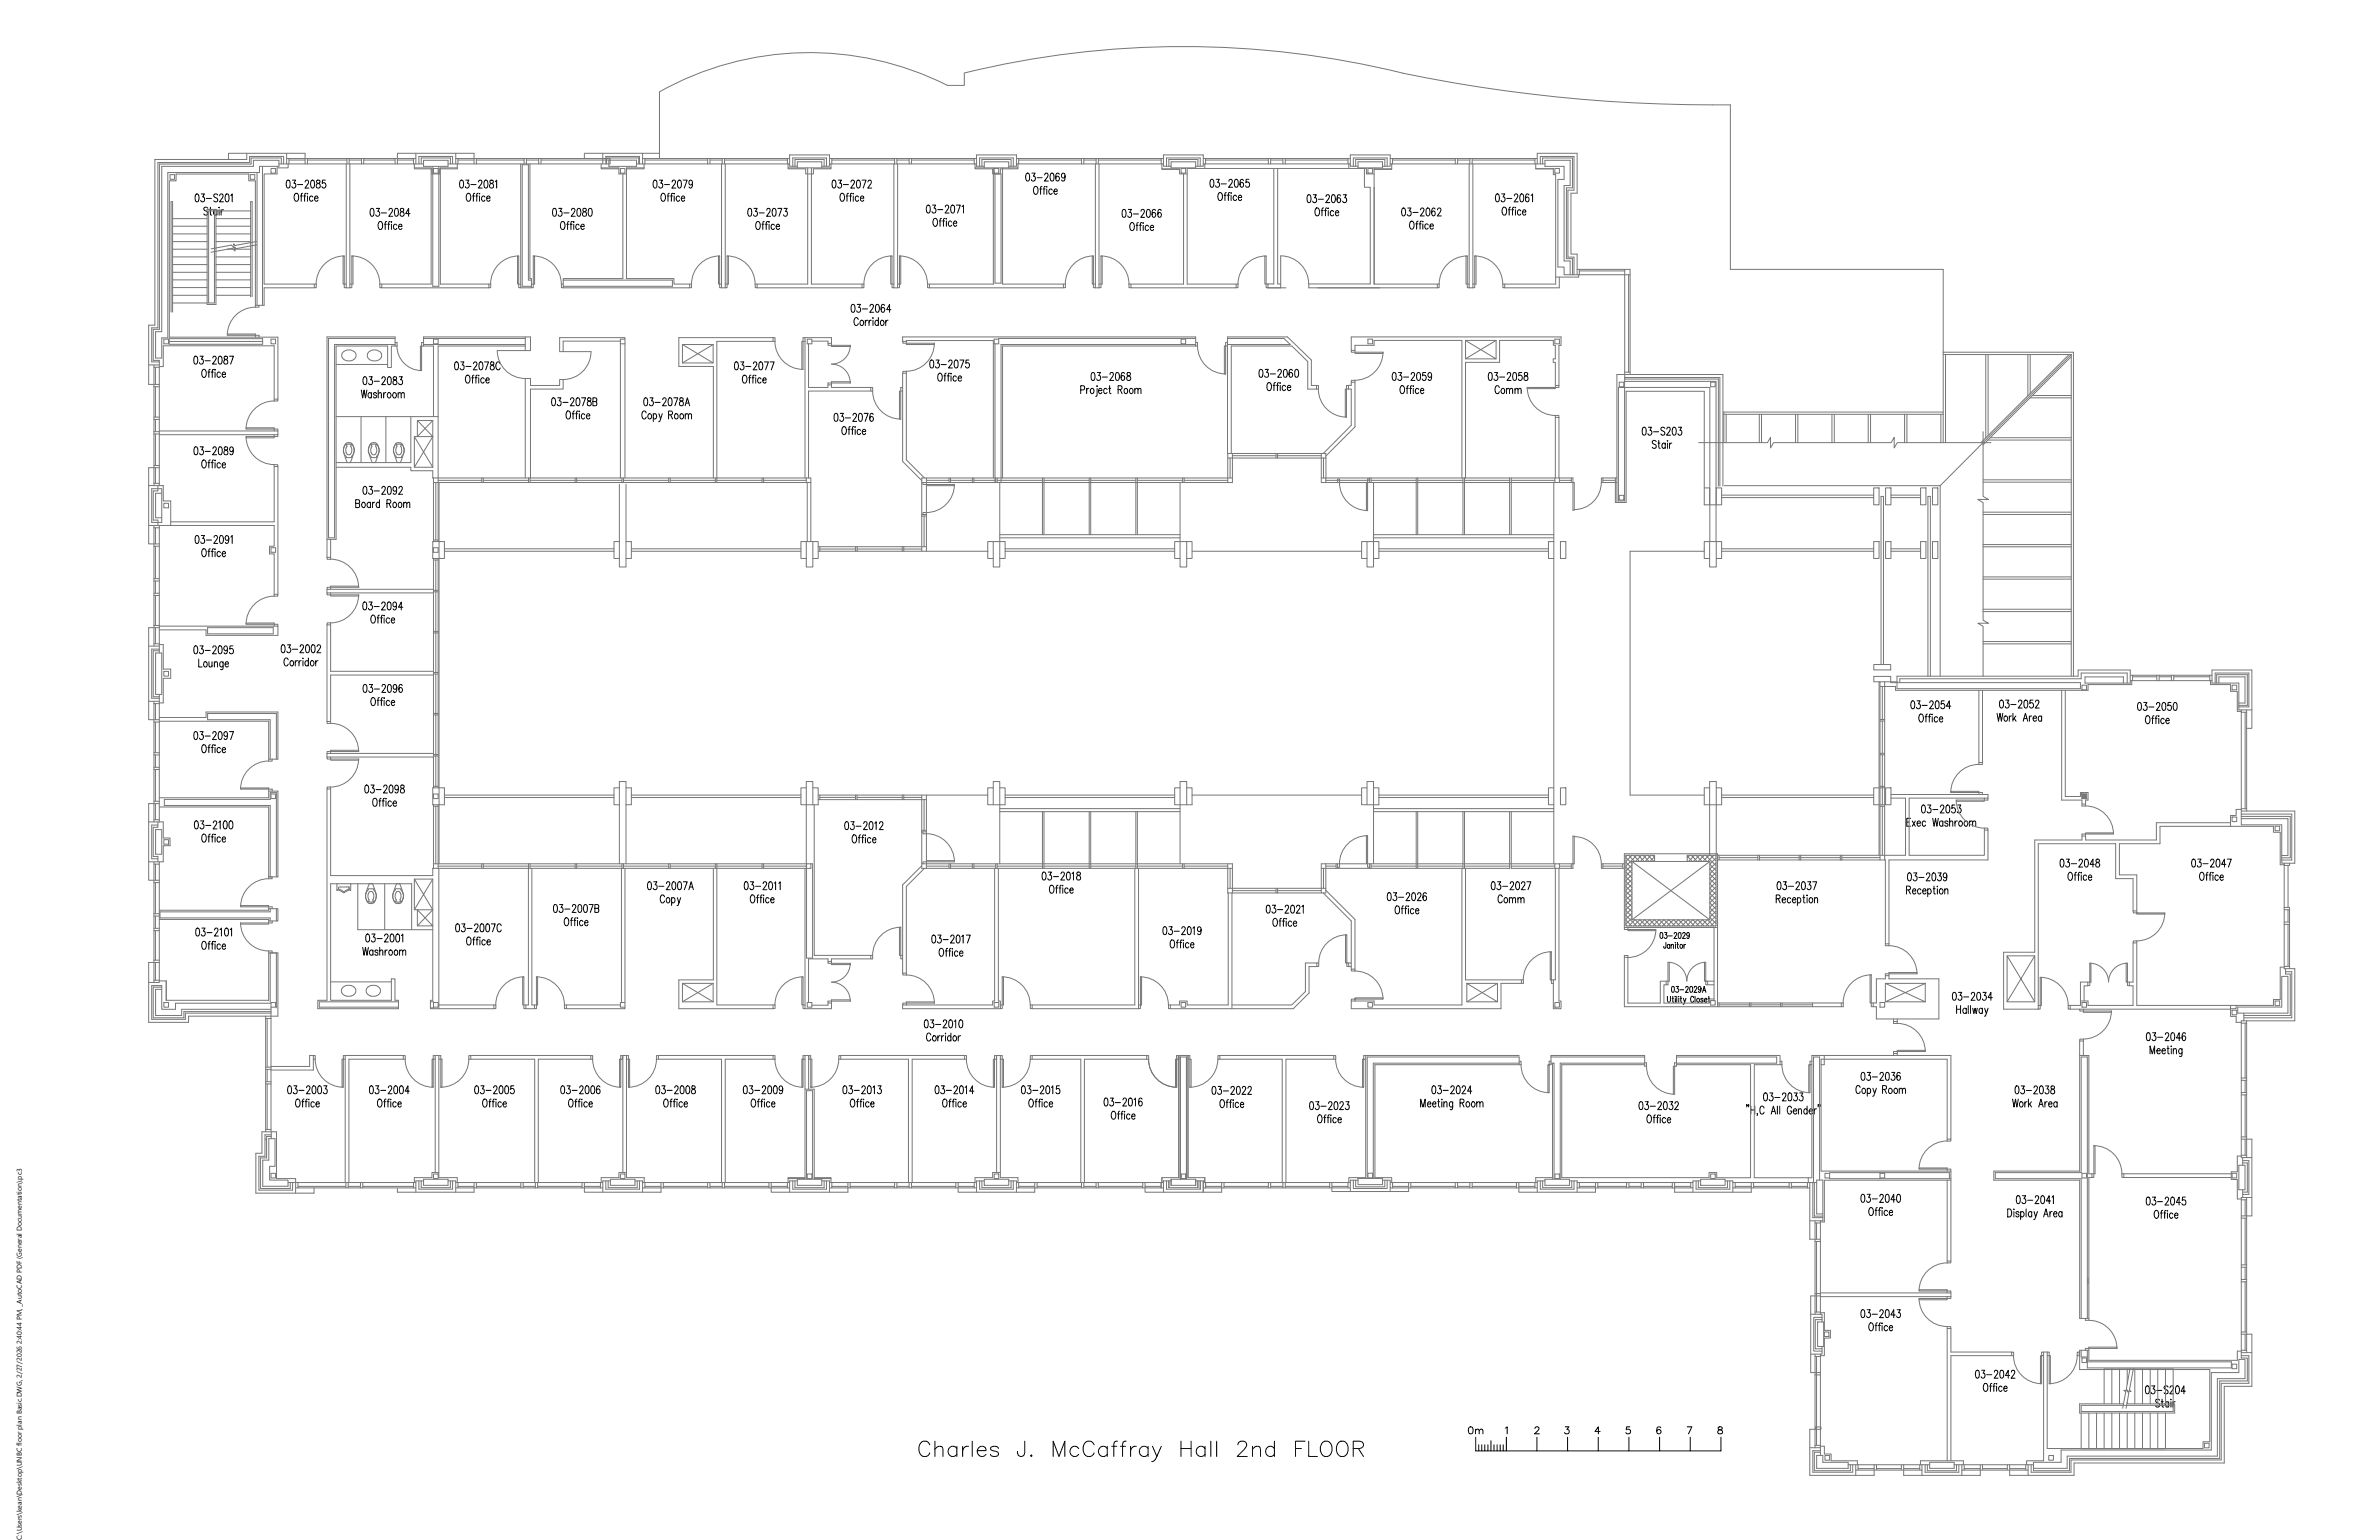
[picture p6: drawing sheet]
<svg xmlns="http://www.w3.org/2000/svg" width="432mm" height="279mm" viewBox="0 0 432 279" stroke-linecap="round" stroke-linejoin="round" font-family="sans-serif">
<defs><g id="words">
<text font-size="1.3" x="3.9" y="279.4" transform="rotate(-90 3.9 279.4)">C:\Users\kean\Desktop\UNBC floor plan Basic.DWG, 2/27/2026 2:40:44 PM, _AutoCAD PDF (General Documentation).pc3</text>
</g></defs>
<!-- layer: 1_Wall_Exist -->
<path d="M377.9 144.1l.8 .8v-.8zM377.9 144.1l.8 .8h-.8z" fill="#767676" stroke="#767676" stroke-width=".18"/>
<!-- layer: 0_Dim -->
<g fill="none" stroke="#000" stroke-width=".18">
<path d="M168.8 262.1a1.01 1.01 0 0 0-1.2-.6 1.01 1.01 0 0 0-.8 1 1.21 1.21 0 0 0 .2 1.4 1.21 1.21 0 0 0 1.4 .2l.4-.5M169.7 262.9l.7-.5 .6 .1 .2 .4v1.3M169.7 261.5v2.7M173.7 262.8a.89 .89 0 0 0-1.3-.1 .89 .89 0 0 0 0 1.3 .89 .89 0 0 0 1.3-.1M173.7 262.4v1.8M174.7 262.4v1.8M175.8 262.4a.89 .89 0 0 0-1.1 .8M176.5 261.5v2.7M177.4 263.2h1.6a.79 .79 0 0 0-.8-.8 .79 .79 0 0 0-.8 .8 .88 .88 0 0 0 .5 1 .88 .88 0 0 0 1.1-.3M181.2 262.8a.84 .84 0 0 0-1.4 0l.1 .3 1.2 .4 .1 .4a.86 .86 0 0 1-1.4 0M186 261.5v2.1l-.1 .4a.66 .66 0 0 1-1.1 0l-.1-.7M187 264.1l.2-.1 .1 .1-.1 .1z"/>
<path d="M191.2 264.2v-2.7l1 2.7 1.1-2.7v2.7M195.8 262.8a.89 .89 0 0 0-1.3-.1 .89 .89 0 0 0 0 1.3 .89 .89 0 0 0 1.3-.1M198.6 262.1a1.03 1.03 0 0 0-1.2-.6 1.03 1.03 0 0 0-.8 1 1.21 1.21 0 0 0 .3 1.4 1.21 1.21 0 0 0 1.3 .2l.4-.5M201 262.8a.9 .9 0 0 0-1.3-.1 .9 .9 0 0 0 0 1.3 .9 .9 0 0 0 1.3-.1M201 262.4v1.8M201.8 262.4h.9M202.8 261.5l-.5 .1-.1 .4v2.2M203.3 262.4h1M204.4 261.5l-.5 .1-.1 .4v2.2M205.2 262.4v1.8M206.3 262.4a.89 .89 0 0 0-1.1 .8M208.4 262.8a.89 .89 0 0 0-1.3-.1 .89 .89 0 0 0 0 1.3 .89 .89 0 0 0 1.3-.1"/>
<path d="M208.4 262.4v1.8M209.2 262.4l.8 1.8 .8-1.8M210 264.2a1.04 1.04 0 0 1-1 1M214.4 261.5v2.7M214.4 262.8h1.8M216.2 261.5v2.7M218.7 262.8a.89 .89 0 0 0-1.3-.1 .89 .89 0 0 0 0 1.3 .89 .89 0 0 0 1.3-.1M218.7 262.4v1.8M219.8 261.5v2.7M220.8 261.5v2.7M224.7 262.1a.65 .65 0 0 1 .5-.6h.5a.67 .67 0 0 1 .4 1l-1.5 1.7h1.8M227.3 262.9l.7-.5 .7 .1 .1 .4v1.3"/>
<path d="M227.3 262.4v1.8M231.3 262.8a.89 .89 0 0 0-1.3-.1 .89 .89 0 0 0 0 1.3 .89 .89 0 0 0 1.3-.1M231.3 261.5v2.7M235.1 262.8h1.1M236.9 261.5h-1.8v2.7M237.5 261.5v2.7h1.6M240.2 261.6a1.06 1.06 0 0 1 1.6 .9 1.21 1.21 0 0 1-.3 1.4 1.21 1.21 0 0 1-1.3 .2 1.69 1.69 0 0 1 0-2.5zM243.1 261.6a1.06 1.06 0 0 1 1.6 .9 1.21 1.21 0 0 1-.3 1.4 1.21 1.21 0 0 1-1.3 .2 1.69 1.69 0 0 1 0-2.5zM245.6 262.8h1.2l.4-.1a.62 .62 0 0 0 0-1.1l-.4-.1h-1.2v2.7M246.5 262.8l1 1.4"/>
</g>
<!-- layer: 3_Text -->
<g fill="none" stroke="#000" stroke-width=".18">
<path d="M35.6 35.3l.2-.1a.97 .97 0 0 1 0 1.4h-.1a1.13 1.13 0 0 1-.1-1.3zM36.5 35.2h.6l-.3 .5a.42 .42 0 0 1 .4 .7 .42 .42 0 0 1-.8-.1M37.5 36h.9M37.7 37.8l-.4-.2a.32 .32 0 0 0-.3 .3 .32 .32 0 0 0 .2 .3l.3 .1a.38 .38 0 0 1 .1 .7 .38 .38 0 0 1-.6-.2M38 38.1h.4M38.2 37.6v1.2v.2h.2M39.4 38.3l-.1-.2a.46 .46 0 0 0-.6 .4 .46 .46 0 0 0 .3 .5l.4-.2M39.4 38.1v.9M39.5 35.4a.37 .37 0 0 0-.5-.2 .37 .37 0 0 0-.2 .5l.7 .4v.3l-.2 .2-.5-.2M39.8 37.6v.1zM39.8 38.1v.9M39.9 35.5v-.2a.33 .33 0 0 1 .5 0 .33 .33 0 0 1 0 .4l-.6 .9h.8"/>
<path d="M40.1 38.1v.9M40.6 38.1a.4 .4 0 0 0-.5 .4M41 35.3l.3-.1a1.01 1.01 0 0 1 0 1.4h-.1a1.09 1.09 0 0 1-.2-1.3zM41.9 35.5l.2-.3v1.4M52.1 32.7h.3a1.01 1.01 0 0 1 0 1.4h-.1a1.09 1.09 0 0 1-.2-1.4zM53.1 32.7h.6l-.4 .5a.41 .41 0 0 1 .4 .7 .41 .41 0 0 1-.7-.1M53.6 35.1h.1a.8 .8 0 0 1 .3 1.3l-.1 .1a.8 .8 0 0 1-.3-1.4zM54 33.5h.9M54.5 35.6h.4M54.9 35.1h-.2v.2v1.2M55.1 35.6h.4M55.4 33l.2-.3h.2l.2 .3-.1 .4-.5 .7h.7"/>
<path d="M55.5 35.1h-.1l-.1 .2v1.2M55.8 35.1v.1zM55.8 35.6v.9M56.5 32.7h.3a1.01 1.01 0 0 1 0 1.4h-.1a1.09 1.09 0 0 1-.2-1.4zM56.8 35.8l-.1-.2a.42 .42 0 0 0-.5 .4 .42 .42 0 0 0 .5 .4l.1-.1M57.1 36h.6l-.1-.4a.43 .43 0 0 0-.5 .4 .43 .43 0 0 0 .5 .4l.1-.1M57.5 32.7v.4a.56 .56 0 0 1 .6 .3 .56 .56 0 0 1-.1 .6 .44 .44 0 0 1-.6-.3 .44 .44 0 0 1 .5-.5l.1-.1a.28 .28 0 0 0-.1-.4zM59.1 32.7h-.6v.6a.43 .43 0 0 1 .6 0 .43 .43 0 0 1 0 .6 .43 .43 0 0 1-.6 .1l-.1-.2M67.3 37.9l.3-.1a1.01 1.01 0 0 1 0 1.4h-.1a1.08 1.08 0 0 1-.2-1.3zM68.3 37.8h.6l-.3 .6a.41 .41 0 0 1 .3 .6 .41 .41 0 0 1-.7 0M69.2 38.6h.9M70.6 38.1l.1-.2a.34 .34 0 0 1 .4 0 .34 .34 0 0 1 .1 .5l-.6 .8h.7"/>
<path d="M71.7 37.9l.3-.1a1.01 1.01 0 0 1 0 1.4h-.1a1.12 1.12 0 0 1-.2-1.3zM72.7 37.9v.4a.54 .54 0 0 1 .6 .3 .54 .54 0 0 1-.2 .6 .45 .45 0 0 1-.5-.4 .45 .45 0 0 1 .5-.4l.2-.3-.1-.2zM74.4 38.8h-.8l.6-1v1.4M83.6 32.7h.2a.96 .96 0 0 1 0 1.4h-.1a1.13 1.13 0 0 1-.1-1.4zM84.5 32.7h.6l-.3 .5a.41 .41 0 0 1 .4 .6 .41 .41 0 0 1-.7 0M84.8 35.1h.1a.81 .81 0 0 1 .3 1.3l-.1 .1a.79 .79 0 0 1-.5-.6 .79 .79 0 0 1 .2-.8zM85.5 33.5h.9M85.8 35.6h.3M86.2 35.1h-.2l-.1 .2v1.2M86.4 35.6h.3M86.8 35.1h-.2l-.1 .2v1.2M86.9 33l.1-.3a.38 .38 0 0 1 .5 .2 .38 .38 0 0 1-.2 .5l-.5 .7h.7"/>
<path d="M87 35.1v.1zM87 35.6v.9M88 32.7h.2a.96 .96 0 0 1 0 1.4h-.1a1.17 1.17 0 0 1-.1-1.4zM88 35.8l-.1-.2a.43 .43 0 0 0-.5 .4 .43 .43 0 0 0 .5 .4l.1-.1M88.3 36h.6l-.1-.4a.42 .42 0 0 0-.5 .4 .42 .42 0 0 0 .5 .4l.1-.1M89 32.7v.4a.53 .53 0 0 1 .5 .4 .53 .53 0 0 1-.2 .6 .45 .45 0 0 1-.5-.5 .45 .45 0 0 1 .6-.4l.1-.3a.37 .37 0 0 0-.5-.2zM89.9 33l.2-.3v1.4M100.4 37.9l.3-.1a.96 .96 0 0 1 0 1.4h-.1a1.16 1.16 0 0 1-.2-1.3zM101.4 37.8h.6l-.3 .6a.41 .41 0 0 1 .3 .6 .41 .41 0 0 1-.7 0M102.3 38.6h1M103.7 38.1l.1-.2a.38 .38 0 0 1 .6 .1 .38 .38 0 0 1-.2 .5l-.5 .7h.7M104.9 37.9l.2-.1a.96 .96 0 0 1 0 1.4h-.1a1.16 1.16 0 0 1-.1-1.3z"/>
<path d="M105.8 37.9v.4a.53 .53 0 0 1 .6 .3 .53 .53 0 0 1-.2 .6 .45 .45 0 0 1-.5-.4 .45 .45 0 0 1 .6-.4l.1-.4a.37 .37 0 0 0-.6-.1zM106.9 37.9l.3-.1a.96 .96 0 0 1 0 1.4h-.1a1.12 1.12 0 0 1-.2-1.3zM118.7 32.7h.3a1.01 1.01 0 0 1 0 1.4h-.1a1.09 1.09 0 0 1-.2-1.4zM119.7 32.7h.5l-.3 .5a.41 .41 0 0 1 .4 .7 .41 .41 0 0 1-.7-.1M120.2 35.1h.1a.79 .79 0 0 1 .5 .6 .79 .79 0 0 1-.2 .7l-.1 .1a.8 .8 0 0 1-.3-1.4zM120.6 33.5h.9M121.1 35.6h.4M121.5 35.1h-.2l-.1 .2v1.2M121.7 35.6h.4M122 33l.2-.3h.3l.1 .3-.2 .4-.5 .7h.8M122.1 35.1h-.2v.2v1.2M122.4 35.1v.1z"/>
<path d="M122.4 35.6v.9M123.1 32.7h.3a1.01 1.01 0 0 1 0 1.4h-.1a1.09 1.09 0 0 1-.2-1.4zM123.4 35.8l-.1-.2a.43 .43 0 0 0-.6 .4 .43 .43 0 0 0 .6 .4l.1-.1M123.7 36h.6l-.1-.4a.42 .42 0 0 0-.6 .4 .42 .42 0 0 0 .6 .4l.1-.1M124 32.7h.7l-.5 1.4M125.7 33.1l-.2 .4a.39 .39 0 0 1-.5-.4 .39 .39 0 0 1 .5-.4l.2 .4a.7 .7 0 0 1-.4 1l-.2-.2M135.9 37.9l.2-.1a1.01 1.01 0 0 1 0 1.4h-.1a1.08 1.08 0 0 1-.1-1.3zM136.9 37.8h.5l-.3 .6a.41 .41 0 0 1 .4 .6 .41 .41 0 0 1-.7 0M137.8 38.6h.9M139.2 38.1l.2-.3h.2l.2 .3-.2 .4-.5 .7h.7M140.3 37.9l.3-.1a1.01 1.01 0 0 1 0 1.4h-.1a1.08 1.08 0 0 1-.2-1.3zM141.2 37.8h.7l-.5 1.4"/>
<path d="M142.3 37.8h.6l-.3 .6a.41 .41 0 0 1 .3 .6 .41 .41 0 0 1-.7 0M151.2 32.7h.2a.96 .96 0 0 1 0 1.4h-.1a1.17 1.17 0 0 1-.1-1.4zM152.1 32.7h.6l-.3 .5a.41 .41 0 0 1 .4 .7 .41 .41 0 0 1-.8-.1M152.7 35.1h.1a.8 .8 0 0 1 .3 1.3l-.1 .1a.8 .8 0 0 1-.3-1.4zM153.1 33.5h.9M153.6 35.6h.3M154 35.1h-.2l-.1 .2v1.2M154.2 35.6h.4M154.5 33l.2-.3h.3l.1 .3-.7 1.1h.7M154.6 35.1h-.2v.2v1.2M154.9 35.1v.1zM154.9 35.6v.9"/>
<path d="M155.6 32.7h.3a.96 .96 0 0 1 0 1.4h-.2a1.17 1.17 0 0 1-.1-1.4zM155.9 35.8l-.2-.2a.42 .42 0 0 0-.5 .4 .42 .42 0 0 0 .5 .4l.2-.1M156.2 36h.6l-.1-.4a.42 .42 0 0 0-.5 .4 .42 .42 0 0 0 .5 .4l.1-.1M156.5 32.7h.7l-.5 1.4M157.5 33l.3-.3h.2l.2 .3-.2 .4-.5 .7h.7M168.3 37.3l.3-.1a1.01 1.01 0 0 1 0 1.5h-.2a1.06 1.06 0 0 1-.1-1.4zM169.3 37.2h.5l-.3 .6a.41 .41 0 0 1 .4 .6 .41 .41 0 0 1-.7 0M169.5 39.7l.2-.1a.79 .79 0 0 1 .3 1.4l-.1 .1a.81 .81 0 0 1-.4-1.4zM170.2 38h.9M170.9 39.6l-.2 .1-.1 .2v1.2M171.5 39.6l-.2 .1-.1 .2v1.2M171.6 37.5v-.1a.33 .33 0 0 1 .5-.1 .33 .33 0 0 1 0 .5l-.6 .9h.8"/>
<path d="M171.8 39.6v.2zM172.7 37.3l.3-.1a1.01 1.01 0 0 1 0 1.5h-.1a1.09 1.09 0 0 1-.2-1.4zM173.6 37.2h.7l-.5 1.5M174.6 37.5l.3-.3v1.5M186.3 31.5l.3-.1a1.01 1.01 0 0 1 0 1.5h-.1a1.08 1.08 0 0 1-.2-1.4zM187.3 31.4h.6l-.3 .6a.42 .42 0 0 1 .3 .6 .42 .42 0 0 1-.7 0M187.8 33.9l.1-.1a.78 .78 0 0 1 .6 .6 .78 .78 0 0 1-.3 .8l-.1 .1a.81 .81 0 0 1-.3-1.4zM188.2 32.2h.9M188.7 34.3h.4M189.1 33.8l-.2 .1v.2v1.2M189.3 34.3h.4M189.6 31.8l.2-.4 .3 .1 .1 .2-.1 .5-.5 .7h.7"/>
<path d="M189.7 33.8l-.2 .1v.2v1.2M190 33.8v.2zM190 34.3v1M190.8 31.5l.2-.1a1.01 1.01 0 0 1 0 1.5h-.1a1.08 1.08 0 0 1-.1-1.4zM191 34.5l-.1-.1a.46 .46 0 0 0-.6 .4 .46 .46 0 0 0 .5 .5l.2-.2M191.3 34.7h.6l-.1-.3a.48 .48 0 0 0-.6 .3 .48 .48 0 0 0 .3 .6l.4-.2M192.2 31.6v-.1l-.3-.1a.87 .87 0 0 0 .1 1.5 .43 .43 0 0 0 .3-.6 .43 .43 0 0 0-.5-.3l-.2 .4M193.3 31.9l-.1 .3a.4 .4 0 0 1-.5-.3 .4 .4 0 0 1 .5-.4l.1 .4a.68 .68 0 0 1-.4 1l-.2-.2M203.8 38.1l.3-.1a.96 .96 0 0 1 0 1.4h-.1a1.16 1.16 0 0 1-.2-1.3zM204.8 38h.6l-.4 .5a.41 .41 0 0 1 .4 .7 .41 .41 0 0 1-.7 0M205.7 38.8h.9M207.1 38.3l.2-.3 .3 .1 .1 .2-.1 .4-.5 .7h.7"/>
<path d="M208.2 38.1l.3-.1a1.01 1.01 0 0 1 0 1.4h-.1a1.08 1.08 0 0 1-.2-1.3zM209.7 38.2v-.1l-.3-.1a.88 .88 0 0 0 .1 1.4 .43 .43 0 0 0 .3-.5 .43 .43 0 0 0-.5-.3l-.2 .3M210.8 38.2a.28 .28 0 0 0-.5-.1l-.2 .5a.61 .61 0 0 0 .3 .8 .42 .42 0 0 0 .4-.5 .42 .42 0 0 0-.5-.3l-.2 .3M219.8 32.6l.2-.1a1.01 1.01 0 0 1 0 1.5h-.1a1.09 1.09 0 0 1-.1-1.4zM220.7 32.5h.6l-.3 .6a.41 .41 0 0 1 .4 .6 .41 .41 0 0 1-.8 0M221.3 35l.1-.1a.79 .79 0 0 1 .5 .6 .79 .79 0 0 1-.2 .8l-.1 .1a.81 .81 0 0 1-.3-1.4zM221.7 33.4h.9M222.2 35.4h.3M222.6 34.9l-.2 .1-.1 .2v1.2M222.8 35.4h.4M223.1 32.9v-.2a.33 .33 0 0 1 .5-.1 .33 .33 0 0 1 0 .5l-.6 .9h.7M223.2 34.9l-.2 .1-.1 .2v1.2"/>
<path d="M223.5 34.9v.2zM223.5 35.4v1M224.2 32.6l.3-.1a1.01 1.01 0 0 1 0 1.5h-.2a1.09 1.09 0 0 1-.1-1.4zM224.5 35.6l-.2-.1a.46 .46 0 0 0-.5 .3 .46 .46 0 0 0 .3 .6l.4-.2M224.7 35.8h.7l-.1-.3a.46 .46 0 0 0-.6 .3 .46 .46 0 0 0 .3 .6l.4-.2M225.7 32.7l-.3-.2a.88 .88 0 0 0 0 1.5 .42 .42 0 0 0 .3-.5 .42 .42 0 0 0-.5-.3l-.1 .3M226.7 32.5h-.5l-.1 .7a.42 .42 0 0 1 .7 .3 .42 .42 0 0 1-.7 .3v-.1M237.4 35.4l.2-.1a.96 .96 0 0 1 0 1.5h-.1a1.16 1.16 0 0 1-.1-1.4zM238.4 35.3h.5l-.3 .6a.41 .41 0 0 1 .4 .6 .41 .41 0 0 1-.7 0M238.9 37.8l.1-.1a.75 .75 0 0 1 .5 .7 .75 .75 0 0 1-.5 .8 1.02 1.02 0 0 1-.1-1.4zM239.3 36.2h.9M239.8 38.2h.4"/>
<path d="M240.2 37.7l-.3 .3v1.2M240.4 38.2h.4M240.7 35.7l.2-.4 .3 .1 .1 .2-.2 .5-.5 .7h.7M240.8 37.7l-.2 .1v.2v1.2M241.1 37.7v.2zM241.1 38.2v1M241.8 35.4l.3-.1a.96 .96 0 0 1 0 1.5h-.1a1.16 1.16 0 0 1-.2-1.4zM242.1 38.4l-.1-.1a.42 .42 0 0 0-.6 .4 .42 .42 0 0 0 .6 .4l.1-.1M242.4 38.6h.6l-.1-.3a.42 .42 0 0 0-.5 .4 .42 .42 0 0 0 .5 .4l.1-.1M243.3 35.5l-.1-.1-.2-.1a.88 .88 0 0 0 0 1.5 .43 .43 0 0 0 .3-.6 .43 .43 0 0 0-.5-.3l-.1 .4M243.8 35.3h.6l-.3 .6a.41 .41 0 0 1 .3 .6 .41 .41 0 0 1-.7 0M254.6 37.8l.2-.1a.96 .96 0 0 1 0 1.5h-.1a1.17 1.17 0 0 1-.1-1.4z"/>
<path d="M255.5 37.7h.6l-.3 .6a.42 .42 0 0 1 .3 .6 .42 .42 0 0 1-.7 0M256.5 38.5h.9M257.9 38.1l.1-.4 .4 .1 .1 .2-.7 1.2h.7M259 37.8l.2-.1a.96 .96 0 0 1 0 1.5h-.1a1.17 1.17 0 0 1-.1-1.4zM260.5 37.9l-.3-.2a.88 .88 0 0 0 0 1.5 .42 .42 0 0 0 .3-.5 .42 .42 0 0 0-.5-.3l-.2 .3M260.9 38.1l.2-.4 .4 .1v.2l-.1 .5-.5 .7h.7M271.6 35.3l.2-.1a1.01 1.01 0 0 1 0 1.4h-.1a1.06 1.06 0 0 1-.1-1.3zM272.6 35.2h.5l-.3 .5a.41 .41 0 0 1 .4 .7 .41 .41 0 0 1-.7-.1M272.8 37.7l.1-.1a.8 .8 0 0 1 .4 1.4h-.1a.8 .8 0 0 1-.4-1.3zM273.5 36h.9M273.8 38.1h.3M274.2 37.6l-.2 .1-.1 .2v1.1"/>
<path d="M274.4 38.1h.3M274.8 37.6l-.2 .1-.1 .2v1.1M274.9 35.5v-.2a.33 .33 0 0 1 .5 0 .33 .33 0 0 1 0 .4l-.6 .9h.7M275.1 37.6v.1zM275.1 38.1v.9M276 35.3l.3-.1a1.01 1.01 0 0 1 0 1.4h-.1a1.09 1.09 0 0 1-.2-1.3zM276 38.3l-.1-.2a.46 .46 0 0 0-.5 .4 .46 .46 0 0 0 .3 .5l.3-.2M276.3 38.5h.6v-.4a.47 .47 0 0 0-.6 .4 .47 .47 0 0 0 .3 .5l.3-.2M277.5 35.4l-.3-.2a.88 .88 0 0 0 0 1.4 .42 .42 0 0 0 .3-.5 .42 .42 0 0 0-.5-.3l-.1 .4M277.9 35.5l.3-.3v1.4M68.8 40.3l.1-.1a.8 .8 0 0 1 .4 1.4h-.1a.8 .8 0 0 1-.4-1.3zM69.8 40.7h.3"/>
<path d="M70.2 40.2l-.2 .1-.1 .2v1.1M70.4 40.7h.3M70.8 40.2l-.2 .1-.1 .2v1.1M71.1 40.2v.1zM71.1 40.7v.9M72 40.9l-.1-.2a.42 .42 0 0 0-.5 .5 .42 .42 0 0 0 .5 .4l.1-.2M72.3 41.1h.7l-.1-.4a.43 .43 0 0 0-.6 .5 .43 .43 0 0 0 .6 .4l.1-.2M101.9 40.3l.1-.1a.8 .8 0 0 1 .3 1.4h-.1a.79 .79 0 0 1-.5-.6 .79 .79 0 0 1 .2-.7zM102.8 40.7h.4M103.3 40.2l-.2 .1-.1 .2v1.1M103.5 40.7h.3M103.9 40.2l-.2 .1-.1 .2v1.1"/>
<path d="M104.1 40.2v.1zM104.1 40.7v.9M105.1 40.9l-.1-.2a.42 .42 0 0 0-.5 .5 .42 .42 0 0 0 .5 .4l.1-.2M105.4 41.1h.6l-.1-.4a.42 .42 0 0 0-.5 .5 .42 .42 0 0 0 .5 .4l.1-.2M137.4 40.3l.1-.1a.8 .8 0 0 1 .3 1.4h-.1a.8 .8 0 0 1-.3-1.3zM138.3 40.7h.4M138.7 40.2l-.2 .1v.2v1.1M138.9 40.7h.4M139.3 40.2l-.2 .1v.2v1.1M139.6 40.2v.1zM139.6 40.7v.9M140.6 40.9l-.1-.2a.42 .42 0 0 0-.6 .5 .42 .42 0 0 0 .6 .4l.1-.2"/>
<path d="M140.9 41.1h.6l-.1-.4a.43 .43 0 0 0-.5 .5 .43 .43 0 0 0 .5 .4l.1-.2M154.6 55.3l.3-.1a.96 .96 0 0 1 0 1.5h-.1a1.16 1.16 0 0 1-.2-1.4zM155.6 55.2h.6l-.3 .6a.41 .41 0 0 1 .3 .6 .41 .41 0 0 1-.7 0M155.8 58a.41 .41 0 0 0-.5-.4 .41 .41 0 0 0-.3 .6v.3a.41 .41 0 0 0 .3 .5 .41 .41 0 0 0 .5-.3M156.2 58.2a.43 .43 0 0 1 .6 .4 .43 .43 0 0 1-.6 .4l-.1-.3zM156.5 56h1M157.1 58.1v1M157.5 58.1l-.3 .1-.1 .3M157.7 58.1v1M157.9 55.6l.2-.4 .3 .1 .1 .2-.1 .5-.5 .7h.7M158.1 58.1a.36 .36 0 0 0-.4 .4M158.5 57.6v.2z"/>
<path d="M158.5 58.1v1M159 55.3l.3-.1a.96 .96 0 0 1 0 1.5h-.1a1.16 1.16 0 0 1-.2-1.4zM159.4 58.3l-.1-.1a.42 .42 0 0 0-.5 .4 .42 .42 0 0 0 .5 .4l.1-.1M159.4 57.6v1.5M159.9 58.2a.43 .43 0 0 1 .6 .4 .43 .43 0 0 1-.6 .4l-.1-.3zM160.5 55.4v-.1l-.3-.1a.88 .88 0 0 0 .1 1.5 .43 .43 0 0 0 .3-.6 .43 .43 0 0 0-.5-.3l-.2 .4M160.8 58.1v1M161.2 58.1l-.3 .1-.1 .3M161.7 56.2h-.7l.5-1v1.5M170.5 40.1h.3M171.1 40.1h.4M171.8 40.1v1"/>
<path d="M172.7 40.3l-.1-.1a.46 .46 0 0 0-.5 .3 .46 .46 0 0 0 .3 .6l.3-.2M173 40.5h.7l-.1-.3a.47 .47 0 0 0-.6 .3 .47 .47 0 0 0 .3 .6l.4-.2M205.3 40.4h.1a.79 .79 0 0 1 .6 .6 .79 .79 0 0 1-.3 .8h-.1a.8 .8 0 0 1-.3-1.4zM206.2 40.9h.4M206.6 40.4h-.2v.3v1.1M206.8 40.9h.4M207.2 40.4h-.2v.3v1.1M207.5 40.4v.1zM207.5 40.9v.9M208.5 41.1l-.1-.2a.42 .42 0 0 0-.5 .4 .42 .42 0 0 0 .5 .5l.1-.2M208.8 41.3h.6l-.1-.4a.43 .43 0 0 0-.5 .4 .43 .43 0 0 0 .5 .5l.1-.2M256.1 40.2v-.1a.8 .8 0 0 1 .4 1.4l-.2 .1a.79 .79 0 0 1-.5-.6 .79 .79 0 0 1 .3-.8z"/>
<path d="M257 40.6h.3M257.4 40.1l-.2 .1-.1 .2v1.2M257.6 40.6h.3M258 40.1l-.2 .1-.1 .2v1.2M258.3 40.1v.2zM258.3 40.6v1M259.2 40.8l-.1-.1a.42 .42 0 0 0-.5 .4 .42 .42 0 0 0 .5 .4l.1-.1M259.5 41h.7l-.1-.3a.42 .42 0 0 0-.6 .4 .42 .42 0 0 0 .6 .4l.1-.1M35.3 64.7l.3-.1a.96 .96 0 0 1 0 1.5h-.1a1.16 1.16 0 0 1-.2-1.4zM36.3 64.6h.6l-.3 .6a.41 .41 0 0 1 .3 .6 .41 .41 0 0 1-.7 0M36.8 67.1l.1-.1a.76 .76 0 0 1 .6 .7 .76 .76 0 0 1-.6 .8 1.05 1.05 0 0 1-.1-1.4zM37.2 65.4h1"/>
<path d="M37.7 67.5h.4M38.2 67l-.2 .1-.1 .2v1.2M38.4 67.5h.3M38.6 65l.1-.3 .3-.1 .2 .4-.6 1.1h.7M38.8 67l-.2 .1-.1 .2v1.2M39 67v.2zM39 67.5v1M39.8 64.7l.2-.1a.96 .96 0 0 1 0 1.5h-.1a1.16 1.16 0 0 1-.1-1.4zM40 67.7l-.1-.1a.47 .47 0 0 0-.6 .3 .47 .47 0 0 0 .3 .6l.4-.2M40.3 67.9h.6l-.1-.3a.47 .47 0 0 0-.5 .3 .47 .47 0 0 0 .3 .6l.3-.2M40.7 64.7v.4a.52 .52 0 0 1 .6 .3 .52 .52 0 0 1-.2 .7 .45 .45 0 0 1-.5-.5 .45 .45 0 0 1 .5-.4l.1-.1a.3 .3 0 0 0-.1-.5zM41.7 64.6h.7l-.5 1.5"/>
<path d="M65.6 70.8l.2 1.4 .3-1.4 .2 1.4 .3-1.4M66 68.4l.3-.1a1.01 1.01 0 0 1 0 1.5h-.1a1.06 1.06 0 0 1-.2-1.4zM67 68.3h.6l-.3 .6a.41 .41 0 0 1 .3 .6 .41 .41 0 0 1-.7 0M67.4 71.4l-.1-.1a.46 .46 0 0 0-.6 .3 .46 .46 0 0 0 .4 .6l.3-.2M67.4 71.2v1M67.9 69.2h1M68.3 71.4a.3 .3 0 0 0-.2-.2 .3 .3 0 0 0-.3 .2l.1 .2 .4 .2v.2a.3 .3 0 0 1-.2 .2 .3 .3 0 0 1-.3-.2M68.6 71.5l.3-.3 .3 .1v.9M68.6 70.8v1.4M69.3 68.7l.1-.2a.33 .33 0 0 1 .4-.1 .33 .33 0 0 1 .1 .5l-.6 .9h.7M69.6 71.2v1M70 71.2l-.2 .1-.2 .3"/>
<path d="M70.4 68.4l.3-.1a1.01 1.01 0 0 1 0 1.5h-.1a1.09 1.09 0 0 1-.2-1.4zM70.4 71.3a.47 .47 0 0 1 .6 .3 .47 .47 0 0 1-.3 .6l-.3-.2-.1-.4zM71.4 68.4v.4a.53 .53 0 0 1 .6 .4 .53 .53 0 0 1-.2 .6 .45 .45 0 0 1-.5-.5 .45 .45 0 0 1 .5-.4l.2-.2-.1-.3zM71.4 71.3a.46 .46 0 0 1 .6 .3 .46 .46 0 0 1-.3 .6 .5 .5 0 0 1-.4-.4 .5 .5 0 0 1 .1-.5zM72.3 71.5l.2-.3 .3 .1v.9M72.3 71.2v1M72.5 68.3h.5l-.3 .6a.42 .42 0 0 1 .4 .6 .42 .42 0 0 1-.8 0M72.8 71.5l.3-.3 .2 .1 .1 .9M82.7 65.7h.2a.96 .96 0 0 1 0 1.4h-.1a1.16 1.16 0 0 1-.1-1.4zM83.6 65.7h.6l-.3 .5a.42 .42 0 0 1 .4 .6 .42 .42 0 0 1-.8 0M84.6 66.5h.9M84.7 68.1h.1a.78 .78 0 0 1 .6 .6 .78 .78 0 0 1-.3 .7l-.1 .1a.82 .82 0 0 1-.3-1.4z"/>
<path d="M85.6 68.5h.4M85.9 66l.2-.3h.4l.1 .2-.2 .5-.5 .7h.7M86 68.1h-.2v.2v1.2M86.2 68.5h.4M86.6 68.1h-.2v.2v1.2M86.9 68.1v.1zM86.9 68.5v1M87.1 65.7h.2a.96 .96 0 0 1 0 1.4h-.1a1.16 1.16 0 0 1-.1-1.4zM87.9 68.7l-.1-.1a.46 .46 0 0 0-.6 .3 .46 .46 0 0 0 .3 .6l.4-.2M87.9 65.7h.8l-.5 1.4M88.2 69h.6l-.1-.4a.46 .46 0 0 0-.6 .3 .46 .46 0 0 0 .3 .6l.4-.2M89.1 65.7v.4a.53 .53 0 0 1 .5 .4 .53 .53 0 0 1-.1 .6 .45 .45 0 0 1-.5-.5 .45 .45 0 0 1 .5-.4l.1-.2v-.3z"/>
<path d="M90.8 66a.41 .41 0 0 0-.5-.3 .41 .41 0 0 0-.3 .5v.3a.41 .41 0 0 0 .3 .6 .41 .41 0 0 0 .5-.3M100.3 72.2h.2a.96 .96 0 0 1 0 1.4h-.1a1.16 1.16 0 0 1-.1-1.4zM101.2 72.2h.6l-.3 .5a.41 .41 0 0 1 .4 .7 .41 .41 0 0 1-.8-.1M102.2 73h.9M102.9 74.6h.1a.8 .8 0 0 1 .4 1.3l-.1 .1a.8 .8 0 0 1-.4-1.4zM103.5 72.5l.3-.3h.3l.1 .3-.7 1.1h.7M103.9 75.1h.3M104.3 74.6h-.2l-.1 .2v1.2M104.5 75.1h.3M104.7 72.2h.2a.96 .96 0 0 1 0 1.4h-.1a1.16 1.16 0 0 1-.1-1.4zM104.9 74.6h-.2l-.1 .2v1.2M105.2 74.6v.1z"/>
<path d="M105.2 75.1v.9M105.6 72.2h.7l-.5 1.4M106.1 75.3l-.1-.2a.42 .42 0 0 0-.5 .4 .42 .42 0 0 0 .5 .4l.1-.1M106.4 75.5h.7l-.1-.4a.43 .43 0 0 0-.6 .4 .43 .43 0 0 0 .6 .4l.1-.1M106.7 72.2v.5a.53 .53 0 0 1 .6 .3 .53 .53 0 0 1-.2 .6 .45 .45 0 0 1-.5-.5 .45 .45 0 0 1 .5-.4l.2-.2-.1-.3zM107.6 72.9l.6-.1v-.6h-.6v1.4h.6l.1-.5-.2-.2M117 72.2h.3a1.01 1.01 0 0 1 0 1.4h-.1a1.08 1.08 0 0 1-.2-1.4zM117.3 74.9a.41 .41 0 0 0-.5-.3 .41 .41 0 0 0-.3 .5v.4a.41 .41 0 0 0 .3 .5 .41 .41 0 0 0 .5-.3M117.8 75.1a.42 .42 0 0 1 .5 .4 .42 .42 0 0 1-.5 .4l-.2-.3zM118 72.2h.5l-.3 .5a.41 .41 0 0 1 .4 .6 .41 .41 0 0 1-.7 0M118.6 75.3l.1-.2a.43 .43 0 0 1 .5 .4 .43 .43 0 0 1-.5 .4l-.1-.1M118.6 75.1v1.4"/>
<path d="M118.9 73h.9M119.6 75.1l.3 .9 .3-.9M119.9 76l-.1 .4-.3 .1M120.3 72.5v-.2a.34 .34 0 0 1 .5 0 .34 .34 0 0 1 .1 .4l-.7 .9h.8M121.3 75.3l.7-.1 .1-.2-.1-.4h-.7v1.4M121.4 72.2h.3a1.01 1.01 0 0 1 0 1.4h-.1a1.12 1.12 0 0 1-.2-1.4zM121.7 75.3l.4 .7M122.3 72.2h.7l-.5 1.4M122.6 75.1a.42 .42 0 0 1 .5 .4 .42 .42 0 0 1-.5 .4l-.2-.3zM123.4 72.2v.5a.52 .52 0 0 1 .6 .3 .52 .52 0 0 1-.2 .6 .45 .45 0 0 1-.5-.5 .45 .45 0 0 1 .5-.4l.2-.3a.36 .36 0 0 0-.6-.2zM123.5 75.1a.43 .43 0 0 1 .6 .4 .43 .43 0 0 1-.6 .4l-.1-.3zM124.4 73.6l.4-1.4 .4 1.4"/>
<path d="M124.4 75.3l.2-.2h.3v.9M124.4 75.1v.9M124.5 73.1h.5M124.9 75.3l.3-.2h.3v.9M133.5 65.7h.2a.96 .96 0 0 1 0 1.4h-.1a1.16 1.16 0 0 1-.1-1.4zM134.4 65.7h.6l-.3 .5a.42 .42 0 0 1 .4 .6 .42 .42 0 0 1-.8 0M134.9 68.1h.1a.79 .79 0 0 1 .4 1.3l-.1 .1a.81 .81 0 0 1-.4-1.4zM135.4 66.5h.9M135.9 68.5h.3M136.3 68.1h-.2l-.1 .2v1.2M136.5 68.5h.3M136.8 66v-.3h.4l.2 .4-.7 1h.7"/>
<path d="M136.9 68.1h-.2v.2v1.2M137.2 68.1v.1zM137.2 68.5v1M137.9 65.7h.2a.96 .96 0 0 1 0 1.4h-.1a1.16 1.16 0 0 1-.1-1.4zM138.1 68.7l-.1-.1a.46 .46 0 0 0-.5 .3 .46 .46 0 0 0 .3 .6l.3-.2M138.5 69h.6l-.1-.4a.46 .46 0 0 0-.6 .3 .46 .46 0 0 0 .3 .6l.4-.2M138.7 65.7h.8l-.5 1.4M139.8 65.7h.7l-.5 1.4M151.5 75.1l.3-.1a.99 .99 0 0 1 0 1.5h-.1a1.13 1.13 0 0 1-.2-1.4zM152.5 75h.6l-.3 .5a.42 .42 0 0 1 .3 .7 .42 .42 0 0 1-.7 0M153 77.5l.1-.1a.8 .8 0 0 1 .3 1.4h-.1a.79 .79 0 0 1-.6-.6 .79 .79 0 0 1 .3-.7zM153.4 75.8h1"/>
<path d="M153.9 77.9h.4M154.3 77.4l-.2 .1v.2v1.1M154.5 77.9h.4M154.8 75.4l.1-.3a.33 .33 0 0 1 .4 0 .33 .33 0 0 1 .1 .4l-.6 1h.7M155 77.4l-.3 .1v.2v1.1M155.2 77.4v.1zM155.2 77.9v.9M156 75.1l.2-.1a.99 .99 0 0 1 0 1.5h-.1a1.13 1.13 0 0 1-.1-1.4zM156.2 78.1l-.1-.1a.42 .42 0 0 0-.5 .4 .42 .42 0 0 0 .5 .4l.1-.2M156.5 78.3h.6l-.1-.3a.42 .42 0 0 0-.5 .4 .42 .42 0 0 0 .5 .4l.1-.2M156.8 75h.8l-.6 1.5M158.5 75.2l-.3-.2a.9 .9 0 0 0 0 1.5 .43 .43 0 0 0 .3-.6 .43 .43 0 0 0-.5-.3l-.1 .4"/>
<path d="M168.9 65.4l.3-.1a.96 .96 0 0 1 0 1.5h-.1a1.12 1.12 0 0 1-.2-1.4zM169.9 65.3h.6l-.3 .6a.41 .41 0 0 1 .3 .6 .41 .41 0 0 1-.7 0M170.4 67.8l.1-.1a.75 .75 0 0 1 .5 .7 .75 .75 0 0 1-.5 .8 .97 .97 0 0 1-.1-1.4zM170.8 66.1h.9M171.3 68.2h.4M171.7 67.7l-.2 .1v.2v1.2M172 68.2h.3M172.2 65.7l.2-.4 .3 .1 .1 .2-.1 .5-.6 .7h.8M172.4 67.7l-.3 .1v.2v1.2M172.6 67.7v.2zM172.6 68.2v1M173.3 65.4l.3-.1a.96 .96 0 0 1 0 1.5h-.1a1.16 1.16 0 0 1-.2-1.4z"/>
<path d="M173.6 68.4l-.1-.1a.42 .42 0 0 0-.5 .4 .42 .42 0 0 0 .5 .4l.1-.1M173.9 68.6h.6l-.1-.3a.42 .42 0 0 0-.5 .4 .42 .42 0 0 0 .5 .4l.1-.1M174.2 65.3h.7l-.5 1.5M175.9 65.3h-.6v.6a.42 .42 0 0 1 .7 .4 .42 .42 0 0 1-.7 .3l-.1-.1M196.2 70.7h.6l.1-.2-.1-.5h-.6v1.4M197.2 70.5v.9M197.6 70.5a.36 .36 0 0 0-.4 .4M198.1 70.5a.42 .42 0 0 1 .5 .4 .42 .42 0 0 1-.5 .5l-.2-.4zM198.2 67.6h.2a.96 .96 0 0 1 0 1.4h-.1a1.16 1.16 0 0 1-.1-1.4zM199.1 70v.1zM199.1 70.5v1.1v.2l-.2 .1M199.2 67.6h.5l-.3 .5a.41 .41 0 0 1 .4 .7 .41 .41 0 0 1-.7-.1"/>
<path d="M199.4 70.9h.6l-.1-.4a.42 .42 0 0 0-.5 .4 .42 .42 0 0 0 .5 .5l.1-.2M200.1 68.4h.9M200.9 70.7l-.1-.2a.42 .42 0 0 0-.5 .4 .42 .42 0 0 0 .5 .5l.1-.2M201.2 70.5h.4M201.4 70v1.1v.3h.3M201.5 67.9l.2-.3h.3l.1 .3-.2 .4-.5 .7h.7M202.6 67.6h.3a.96 .96 0 0 1 0 1.4h-.1a1.16 1.16 0 0 1-.2-1.4zM202.9 70.7l.7-.1 .1-.2-.1-.4h-.7v1.4M203.3 70.7l.4 .7M204.1 67.8l-.3-.2a.88 .88 0 0 0 0 1.4 .43 .43 0 0 0 .3-.5 .43 .43 0 0 0-.5-.3l-.1 .3M204.2 70.5a.42 .42 0 0 1 .5 .4 .42 .42 0 0 1-.5 .5l-.2-.4zM204.6 67.6v.5a.54 .54 0 0 1 .6 .3 .54 .54 0 0 1-.2 .6 .45 .45 0 0 1-.5-.4 .45 .45 0 0 1 .5-.5l.2-.2-.1-.3z"/>
<path d="M205.1 70.5a.42 .42 0 0 1 .6 .4 .42 .42 0 0 1-.6 .5l-.1-.4zM206 70.7l.2-.2h.3v.9M206 70.5v.9M206.5 70.7l.3-.2h.3v.9M228.7 67.1l.2-.1a.97 .97 0 0 1 0 1.5h-.1a1.13 1.13 0 0 1-.1-1.4zM229.6 67h.6l-.3 .6a.42 .42 0 0 1 .4 .6 .42 .42 0 0 1-.8 0M230.1 69.5l.2-.1a.8 .8 0 0 1 .3 1.4l-.1 .1a.8 .8 0 0 1-.4-1.4zM230.6 67.8h.9M231.1 69.9h.3M231.5 69.4l-.2 .1-.1 .2v1.2M231.7 69.9h.4M231.9 67.4l.3-.4h.2l.2 .3-.2 .5-.5 .7h.7"/>
<path d="M232.1 69.4l-.2 .1v.2v1.2M232.4 69.4v.2zM232.4 69.9v1M233.1 67.1l.2-.1a.97 .97 0 0 1 0 1.5h-.1a1.13 1.13 0 0 1-.1-1.4zM233.3 70.1l-.1-.1a.42 .42 0 0 0-.5 .4 .42 .42 0 0 0 .5 .4l.1-.1M233.7 70.3h.6l-.1-.3a.42 .42 0 0 0-.5 .4 .42 .42 0 0 0 .5 .4l.1-.1M234.6 67.2l-.3-.2a.87 .87 0 0 0 0 1.5 .42 .42 0 0 0 .3-.6 .42 .42 0 0 0-.5-.3l-.1 .4M235.1 67.1l.3-.1a.97 .97 0 0 1 0 1.5h-.1a1.13 1.13 0 0 1-.2-1.4zM252.9 67.6h.2a1.01 1.01 0 0 1 0 1.4h-.1a1.08 1.08 0 0 1-.1-1.4zM253.8 67.6h.6l-.3 .5a.41 .41 0 0 1 .3 .7 .41 .41 0 0 1-.7-.1M254.3 70h.1a.79 .79 0 0 1 .6 .6 .79 .79 0 0 1-.3 .8h-.1a.81 .81 0 0 1-.3-1.4zM254.8 68.4h.9"/>
<path d="M255.2 70.5h.4M255.7 70h-.3v.3v1.1M255.9 70.5h.3M256.1 67.9l.2-.3h.3l.2 .3-.2 .4-.5 .7h.7M256.3 70h-.2l-.1 .3v1.1M256.5 70v.1zM256.5 70.5v.9M257.3 67.6h.2a1.01 1.01 0 0 1 0 1.4h-.1a1.08 1.08 0 0 1-.1-1.4zM257.5 70.7l-.1-.2a.43 .43 0 0 0-.5 .4 .43 .43 0 0 0 .5 .5l.1-.2M257.8 70.9h.6l-.1-.4a.42 .42 0 0 0-.5 .4 .42 .42 0 0 0 .5 .5l.1-.2M258.8 67.6h-.5l-.1 .6a.43 .43 0 0 1 .6 .1 .43 .43 0 0 1 0 .5 .43 .43 0 0 1-.6 .1l-.1-.2M259.8 68.1l-.1 .3a.4 .4 0 0 1-.5-.4 .4 .4 0 0 1 .5-.4l.1 .5a.7 .7 0 0 1-.4 .9l-.2-.2"/>
<path d="M270.3 67.6h.3a1.01 1.01 0 0 1 0 1.4h-.2a1.12 1.12 0 0 1-.1-1.4zM271.3 67.6h.5l-.3 .5a.41 .41 0 0 1 .4 .6 .41 .41 0 0 1-.7 0M272.1 70.3a.41 .41 0 0 0-.5-.3 .41 .41 0 0 0-.2 .5v.4a.41 .41 0 0 0 .2 .5 .41 .41 0 0 0 .5-.3M272.2 68.4h.9M272.6 70.5a.42 .42 0 0 1 .5 .4 .42 .42 0 0 1-.5 .5l-.2-.4zM273.4 70.7l.3-.2h.2l.1 .9M273.4 70.5v.9M273.6 67.9v-.2a.34 .34 0 0 1 .5 0 .34 .34 0 0 1 .1 .4l-.7 .9h.8M274 70.7l.3-.2h.2l.1 .9M274.7 67.6h.3a1.01 1.01 0 0 1 0 1.4h-.1a1.12 1.12 0 0 1-.2-1.4zM275 70.7l.2-.2h.3v.9M275 70.5v.9"/>
<path d="M275.5 70.7l.3-.2h.3v.9M276.2 67.6h-.5l-.1 .6a.43 .43 0 0 1 .6 .1 .43 .43 0 0 1 0 .5 .43 .43 0 0 1-.6 .1v-.2M276.7 67.6v.5a.53 .53 0 0 1 .6 .3 .53 .53 0 0 1-.2 .6 .45 .45 0 0 1-.5-.5 .45 .45 0 0 1 .5-.4h.1a.28 .28 0 0 0-.1-.5zM298.2 77.6l.3-.1a.96 .96 0 0 1 0 1.5h-.1a1.12 1.12 0 0 1-.2-1.4zM299.2 77.5h.6l-.3 .6a.41 .41 0 0 1 .3 .6 .41 .41 0 0 1-.7 0M300.1 78.3h1M301.1 79.9v1.2v.2h.2M302.2 77.7a.37 .37 0 0 0-.4-.2 .37 .37 0 0 0-.3 .4l.1 .2 .5 .3a.38 .38 0 0 1-.1 .5 .38 .38 0 0 1-.5-.2M302.5 77.9l.2-.4 .4 .1v.2l-.1 .5-.5 .7h.7M302.7 79.9v.2zM303.7 77.6l.2-.1a.96 .96 0 0 1 0 1.5h-.1a1.08 1.08 0 0 1-.1-1.4zM304.7 77.5h.5l-.3 .6a.41 .41 0 0 1 .4 .6 .41 .41 0 0 1-.8 0"/>
<path d="M35.3 81.1h.3a.96 .96 0 0 1 0 1.4h-.1a1.12 1.12 0 0 1-.2-1.4zM35.6 97.2h.1a.87 .87 0 0 1 .1 1.4h-.1a1.13 1.13 0 0 1-.1-1.4zM36.3 81.1h.6l-.3 .5a.41 .41 0 0 1 .3 .6 .41 .41 0 0 1-.7 0M36.5 97.2h.6l-.3 .5a.42 .42 0 0 1 .4 .6 .42 .42 0 0 1-.8 0M36.8 99.6h.1a.79 .79 0 0 1 .3 1.3l-.1 .1a.81 .81 0 0 1-.3-1.4zM36.8 83.5h.1a.8 .8 0 0 1 .3 1.3l-.1 .1a.8 .8 0 0 1-.3-1.4zM37.3 81.9h.9M37.5 98h.9M37.7 83.9h.4M38.2 99.6h-.2l-.1 .2v1.2M38.2 83.5h-.2l-.1 .2v1.2M38.4 83.9h.3"/>
<path d="M38.7 81.4l.1-.3a.38 .38 0 0 1 .5 .2 .38 .38 0 0 1-.2 .5l-.5 .7h.7M38.8 99.6h-.2l-.1 .2v1.2M38.8 83.5h-.2l-.1 .2v1.2M38.8 97.5l.3-.3h.2l.2 .2-.2 .5-.5 .7h.7M39 99.6v.1zM39 83.5v.1zM39 83.9v1M39.8 81.1h.2a.96 .96 0 0 1 0 1.4h-.1a1.16 1.16 0 0 1-.1-1.4zM40 97.2h.1a.87 .87 0 0 1 .1 1.4h-.1a1.13 1.13 0 0 1-.1-1.4zM40 84.2l-.1-.2a.42 .42 0 0 0-.5 .4 .42 .42 0 0 0 .5 .4l.1-.1M40.3 84.3h.6l-.1-.3a.42 .42 0 0 0-.5 .4 .42 .42 0 0 0 .5 .4l.1-.1M40.7 81.1v.4a.53 .53 0 0 1 .6 .4 .53 .53 0 0 1-.2 .6 .45 .45 0 0 1-.5-.5 .45 .45 0 0 1 .6-.4l.1-.3a.37 .37 0 0 0-.6-.2z"/>
<path d="M41.5 97.6l-.1 .4a.39 .39 0 0 1-.5-.4 .39 .39 0 0 1 .5-.4 1.06 1.06 0 0 1-.2 1.4l-.3-.2M41.9 97.4l.2-.2v1.4M42.4 81.5l-.2 .4a.4 .4 0 0 1-.5-.4 .4 .4 0 0 1 .5-.4 1.08 1.08 0 0 1-.2 1.4l-.2-.1-.1-.1M64.6 91.3h.6v-.5l-.6-.1v1.4h.4l.2-.2v-.4l-.2-.2M65.9 91.1a.49 .49 0 0 1 .4 .5 .49 .49 0 0 1-.4 .5l-.3-.4zM66 88.3l.3-.1a1.01 1.01 0 0 1 0 1.5h-.1a1.06 1.06 0 0 1-.2-1.4zM67 88.2h.6l-.3 .6a.41 .41 0 0 1 .3 .6 .41 .41 0 0 1-.7 0M67.2 91.3l-.1-.1a.46 .46 0 0 0-.5 .3 .46 .46 0 0 0 .3 .6l.3-.2M67.2 91.1v1M67.6 91.1v1M67.9 89.1h1M68 91.1l-.2 .1-.2 .3"/>
<path d="M68.9 91.3l-.1-.1a.47 .47 0 0 0-.6 .3 .47 .47 0 0 0 .3 .6l.4-.2M68.9 90.7v1.4M69.3 88.6l.1-.2a.33 .33 0 0 1 .4-.1 .33 .33 0 0 1 .1 .5l-.6 .9h.7M70.2 91.3h.6l.2-.2-.2-.4h-.6v1.4M70.4 88.3l.3-.1a1.01 1.01 0 0 1 0 1.5h-.1a1.09 1.09 0 0 1-.2-1.4zM70.6 91.3l.4 .8M71.5 91.2a.46 .46 0 0 1 .5 .3 .46 .46 0 0 1-.3 .6l-.3-.2-.1-.4zM72 88.7l-.2 .4a.39 .39 0 0 1-.5-.4 .39 .39 0 0 1 .5-.4l.2 .4a.68 .68 0 0 1-.4 1l-.2-.2M72.4 88.6l.1-.2a.33 .33 0 0 1 .4-.1 .33 .33 0 0 1 .1 .5l-.7 .9h.8M72.4 91.2a.46 .46 0 0 1 .6 .3 .46 .46 0 0 1-.3 .6l-.4-.2v-.4zM73.3 91.4l.2-.3 .3 .1v.9M73.3 91.1v1"/>
<path d="M73.8 91.4l.3-.3 .2 .1 .1 .9M300.6 80.1a.37 .37 0 0 0-.4-.2 .37 .37 0 0 0-.3 .4l.7 .6v.3l-.2 .1-.5-.1M300.9 80.4h.4M302.3 80.6l-.1-.1a.42 .42 0 0 0-.6 .4 .42 .42 0 0 0 .6 .4l.1-.1M302.3 80.4v.9M302.7 80.4v.9M303 80.4v.9M303.4 80.4l-.2 .1-.2 .3M35.3 117.2h.3a.96 .96 0 0 1 0 1.4h-.1a1.16 1.16 0 0 1-.2-1.4zM36.1 119.6v1.4h.6M36.3 117.2h.6l-.3 .5a.41 .41 0 0 1 .3 .7 .41 .41 0 0 1-.7-.1M37.2 118h1"/>
<path d="M37.7 100h.4M38.4 100h.3M38.6 117.5l.2-.3h.3l.1 .3-.1 .4-.5 .7h.7M39 100v1M39.8 117.2h.2a.96 .96 0 0 1 0 1.4h-.1a1.16 1.16 0 0 1-.1-1.4zM40 100.2l-.1-.1a.46 .46 0 0 0-.6 .3 .46 .46 0 0 0 .3 .6l.4-.2M40.3 100.5h.6l-.1-.4a.46 .46 0 0 0-.5 .3 .46 .46 0 0 0 .3 .6l.3-.2M41.3 117.7l-.2 .3a.4 .4 0 0 1-.5-.4 .4 .4 0 0 1 .5-.4l.2 .5a.71 .71 0 0 1-.4 .9l-.2-.2M42.3 117.2h-.5l-.1 .6a.43 .43 0 0 1 .7 .3 .43 .43 0 0 1-.7 .4v-.2M51.2 117.1l.2-.1a.96 .96 0 0 1 0 1.4h-.1a1.17 1.17 0 0 1-.1-1.3zM52.2 117h.5l-.3 .5a.42 .42 0 0 1 .4 .7 .42 .42 0 0 1-.8 0M52.3 119.7a.41 .41 0 0 0-.5-.3 .41 .41 0 0 0-.3 .5v.4a.41 .41 0 0 0 .3 .5 .41 .41 0 0 0 .5-.3"/>
<path d="M52.8 119.9a.42 .42 0 0 1 .5 .4 .42 .42 0 0 1-.5 .5l-.2-.4zM53.1 117.8h.9M53.6 119.9v.9M54 119.9h-.2l-.2 .4M54.3 119.9v.9M54.5 117.3l.2-.3h.2l.2 .2-.2 .5-.5 .7h.7M54.7 119.9h-.3l-.1 .4M55 119.4v.1zM55 119.9v.9M55.6 117.1l.3-.1a.96 .96 0 0 1 0 1.4h-.1a1.17 1.17 0 0 1-.2-1.3zM56 119.4v1.4M56.5 119.9a.43 .43 0 0 1 .5 .4 .43 .43 0 0 1-.5 .5l-.2-.4z"/>
<path d="M56.6 117.1l.3-.1a1.01 1.01 0 0 1 0 1.4h-.1a1.09 1.09 0 0 1-.2-1.3zM57.3 119.9v.9M57.6 117.3l.2-.3h.2l.2 .2-.2 .5-.5 .7h.7M57.7 119.9h-.2l-.2 .4M66 109.3l.3-.1a.96 .96 0 0 1 0 1.5h-.1a1.12 1.12 0 0 1-.2-1.4zM67 109.2h.5l-.3 .6a.41 .41 0 0 1 .4 .6 .41 .41 0 0 1-.7 0M67.5 111.7l.1-.1a.79 .79 0 0 1 .6 .6 .79 .79 0 0 1-.3 .8l-.1 .1a.8 .8 0 0 1-.3-1.4zM67.9 110h.9M68.5 112.1h.3M68.9 111.6l-.3 .1v.2v1.2M69.1 112.1h.3M69.3 109.6v-.3a.34 .34 0 0 1 .5 0 .34 .34 0 0 1 .1 .5l-.7 .9h.8"/>
<path d="M69.5 111.6l-.2 .1-.1 .2v1.2M69.7 111.6v.2zM69.7 112.1v1M70.4 109.3l.3-.1a.96 .96 0 0 1 0 1.5h-.1a1.12 1.12 0 0 1-.2-1.4zM70.7 112.3l-.1-.1a.43 .43 0 0 0-.5 .4 .43 .43 0 0 0 .5 .4l.1-.2M71 112.5h.6l-.1-.3a.42 .42 0 0 0-.5 .4 .42 .42 0 0 0 .5 .4l.1-.2M72 109.7l-.2 .3a.4 .4 0 0 1-.5-.3 .4 .4 0 0 1 .5-.4l.2 .4a.7 .7 0 0 1-.4 1l-.2-.3M73.1 110.2h-.8l.5-1v1.5M35.3 132.8l.3-.1a.96 .96 0 0 1 0 1.5h-.1a1.17 1.17 0 0 1-.2-1.4zM36.3 132.7h.6l-.3 .6a.41 .41 0 0 1 .3 .6 .41 .41 0 0 1-.7 0M36.8 135.2l.1-.1a.8 .8 0 0 1 .3 1.4l-.1 .1a.8 .8 0 0 1-.3-1.4zM37.1 120.1a.46 .46 0 0 1 .6 .3 .46 .46 0 0 1-.3 .6l-.4-.2v-.3z"/>
<path d="M37.2 133.5h1M37.7 135.6h.4M37.9 120.1l.1 .8 .2 .1 .3-.3M38.2 135.1l-.2 .1-.1 .2v1.2M38.4 135.6h.3M38.5 120.1v.9M38.6 133.1l.2-.4 .3 .1 .1 .2-.6 1.2h.7M38.8 135.1l-.2 .1-.1 .2v1.2M38.9 120.3l.3-.2h.2l.1 .9M38.9 120.1v.9M39 135.1v.2zM39 135.6v1"/>
<path d="M39.8 132.8l.2-.1a.96 .96 0 0 1 0 1.5h-.1a1.17 1.17 0 0 1-.1-1.4zM40 135.8l-.1-.1a.42 .42 0 0 0-.5 .4 .42 .42 0 0 0 .5 .4l.1-.1M40.3 136h.6l-.1-.3a.42 .42 0 0 0-.5 .4 .42 .42 0 0 0 .5 .4l.1-.1M40.5 120.1l-.1 1.3-.1 .1-.3-.1M40.5 120.3l-.1-.2a.46 .46 0 0 0-.6 .3 .46 .46 0 0 0 .3 .6l.4-.2M40.9 120.5h.6l-.1-.4a.46 .46 0 0 0-.6 .3 .46 .46 0 0 0 .3 .6l.4-.2M41.3 133.2l-.2 .3a.39 .39 0 0 1-.5-.3 .39 .39 0 0 1 .5-.4l.2 .4a.72 .72 0 0 1-.4 1l-.2-.2M41.7 132.7h.7l-.5 1.5M56 120.1l-.1-.2a.42 .42 0 0 0-.6 .4 .42 .42 0 0 0 .6 .5l.1-.2M66.1 124.2h.2a1.01 1.01 0 0 1 0 1.4h-.1a1.08 1.08 0 0 1-.1-1.4zM67 124.2h.6l-.3 .5a.41 .41 0 0 1 .3 .7 .41 .41 0 0 1-.7-.1M67.5 126.6h.1a.79 .79 0 0 1 .6 .6 .79 .79 0 0 1-.3 .8h-.1a.8 .8 0 0 1-.3-1.4z"/>
<path d="M68 125h.9M68.5 127.1h.3M68.9 126.6h-.3v.3v1.1M69.1 127.1h.3M69.3 124.5l.3-.3h.3l.1 .3-.2 .4-.5 .7h.7M69.5 126.6h-.2l-.1 .3v1.1M69.7 126.6v.1zM69.7 127.1v.9M70.5 124.2h.2a1.01 1.01 0 0 1 0 1.4h-.1a1.08 1.08 0 0 1-.1-1.4zM70.7 127.3l-.1-.2a.43 .43 0 0 0-.5 .4 .43 .43 0 0 0 .5 .5l.1-.2M71 127.5h.6l-.1-.4a.42 .42 0 0 0-.5 .4 .42 .42 0 0 0 .5 .5l.1-.2M72 124.7l-.1 .3a.4 .4 0 0 1-.5-.4 .4 .4 0 0 1 .5-.4l.1 .5a.71 .71 0 0 1-.4 .9l-.2-.2"/>
<path d="M73 124.4a.28 .28 0 0 0-.5-.2l-.1 .6a.61 .61 0 0 0 .3 .8 .42 .42 0 0 0 .3-.5 .42 .42 0 0 0-.5-.3l-.1 .3M347 127.2l.2-.1a1.01 1.01 0 0 1 0 1.5h-.1a1.06 1.06 0 0 1-.1-1.4zM348 127.1h.5l-.3 .6a.41 .41 0 0 1 .4 .6 .41 .41 0 0 1-.7 0M348.5 129.6h.1a.8 .8 0 0 1 .3 1.3l-.1 .1a.8 .8 0 0 1-.3-1.4zM348.9 128h.9M349.4 130h.4M349.8 129.6h-.2v.2v1.2M350 130h.4M350.3 127.5v-.2a.33 .33 0 0 1 .5-.1 .33 .33 0 0 1 0 .5l-.6 .9h.7M350.5 129.6h-.3v.2v1.2M350.6 129.6h.2zM350.7 130v1"/>
<path d="M351.4 127.2l.3-.1a1.01 1.01 0 0 1 0 1.5h-.1a1.09 1.09 0 0 1-.2-1.4zM351.7 130.2l-.1-.1a.46 .46 0 0 0-.6 .3 .46 .46 0 0 0 .3 .6l.4-.2M352 130.5h.6l-.1-.4a.46 .46 0 0 0-.6 .3 .46 .46 0 0 0 .4 .6l.3-.2M352.9 127.1h-.5l-.1 .7a.43 .43 0 0 1 .6 0 .43 .43 0 0 1 0 .6 .43 .43 0 0 1-.6 .1v-.2M354.1 128.1h-.8l.5-1v1.5M362.5 129.4l.2 1.5 .3-1.5 .3 1.5 .2-1.5M363.1 127.1l.2-.1a.96 .96 0 0 1 0 1.5h-.1a1.13 1.13 0 0 1-.1-1.4zM363.9 130a.42 .42 0 0 1 .5 .4 .42 .42 0 0 1-.5 .4l-.2-.4zM364 127h.6l-.3 .6a.42 .42 0 0 1 .4 .6 .42 .42 0 0 1-.7 0M364.7 129.9v1M365 127.8h.9M365.1 129.9l-.3 .1-.1 .3"/>
<path d="M365.4 129.4v1.5M365.6 130.3l.3 .6M365.9 129.9l-.5 .7M366.4 127.4l.2-.4h.2l.2 .3-.2 .5-.5 .7h.7M367.2 130.9l.4-1.5 .4 1.5M367.4 130.4h.5M367.5 127.1l.2-.1a.96 .96 0 0 1 0 1.5h-.1a1.17 1.17 0 0 1-.1-1.4zM368.3 129.9v1M368.8 129.9l-.3 .1-.2 .3M369 127h-.5l-.1 .6a.43 .43 0 0 1 .6 .1 .43 .43 0 0 1 0 .6 .43 .43 0 0 1-.6 0v-.1M369 130.3h.6l-.1-.3a.42 .42 0 0 0-.5 .4 .42 .42 0 0 0 .5 .4l.1-.2M369.5 127.4l.2-.4h.2l.2 .3-.2 .5-.5 .7h.7"/>
<path d="M370.6 130.1l-.1-.1a.42 .42 0 0 0-.6 .4 .42 .42 0 0 0 .6 .4l.1-.2M370.6 129.9v1M388.1 127.5l.3-.1a1.01 1.01 0 0 1 0 1.5h-.1a1.06 1.06 0 0 1-.2-1.4zM389.1 127.4h.6l-.3 .6a.42 .42 0 0 1 .3 .6 .42 .42 0 0 1-.7 0M389.6 129.9h.1a.8 .8 0 0 1 .3 1.3l-.1 .1a.8 .8 0 0 1-.3-1.4zM390 128.3h.9M390.5 130.3h.4M390.9 129.9h-.1l-.1 .2v1.2M391.2 130.3h.3M391.4 127.8l.1-.2a.32 .32 0 0 1 .4-.1 .32 .32 0 0 1 .1 .5l-.6 .9h.7M391.6 129.9h-.2l-.1 .2v1.2M391.8 129.9v.1z"/>
<path d="M391.8 130.3v1M392.6 127.5l.2-.1a1.01 1.01 0 0 1 0 1.5h-.1a1.06 1.06 0 0 1-.1-1.4zM392.8 130.5l-.1-.1a.46 .46 0 0 0-.6 .3 .46 .46 0 0 0 .4 .6l.3-.2M393.1 130.7h.6l-.1-.3a.47 .47 0 0 0-.5 .3 .47 .47 0 0 0 .3 .6l.3-.2M394 127.4h-.5v.7a.43 .43 0 0 1 .5 0 .43 .43 0 0 1 0 .6 .43 .43 0 0 1-.5 .1l-.1-.2M394.6 127.5l.3-.1a1.01 1.01 0 0 1 0 1.5h-.1a1.06 1.06 0 0 1-.2-1.4zM35.4 149l.3-.1a.99 .99 0 0 1 0 1.5h-.1a1.17 1.17 0 0 1-.2-1.4zM36.4 148.9h.6l-.3 .6a.42 .42 0 0 1 .3 .6 .42 .42 0 0 1-.7 0M36.8 151.4l.1-.1a.8 .8 0 0 1 .3 1.4l-.1 .1a.8 .8 0 0 1-.3-1.4zM37.3 149.8h1M37.7 151.8h.4M38.2 151.3l-.2 .1-.1 .2v1.2"/>
<path d="M38.4 151.8h.3M38.7 149.3l.2-.4h.2l.2 .3-.1 .5-.5 .7h.7M38.8 151.3l-.2 .1-.1 .2v1.2M39 151.3v.2zM39 151.8v1M39.7 149.2l.3-.3v1.5M40 152l-.1-.1a.42 .42 0 0 0-.5 .4 .42 .42 0 0 0 .5 .4l.1-.1M40.3 152.2h.6l-.1-.3a.42 .42 0 0 0-.5 .4 .42 .42 0 0 0 .5 .4l.1-.1M40.7 149l.2-.1a1.04 1.04 0 0 1 0 1.5h-.1a1.09 1.09 0 0 1-.1-1.4zM41.7 149l.3-.1a.99 .99 0 0 1 0 1.5h-.1a1.13 1.13 0 0 1-.2-1.4zM66.4 142.5l.2-.1a.97 .97 0 0 1 0 1.5h-.1a1.13 1.13 0 0 1-.1-1.4zM67.3 142.4h.6l-.3 .6a.42 .42 0 0 1 .4 .6 .42 .42 0 0 1-.8 0"/>
<path d="M67.8 144.9l.1-.1a.8 .8 0 0 1 .4 1.4l-.1 .1a.8 .8 0 0 1-.4-1.4zM68.3 143.3h.9M68.8 145.3h.3M69.2 144.8l-.2 .1-.1 .2v1.2M69.4 145.3h.3M69.6 142.8l.3-.4h.2l.2 .3-.2 .5-.5 .7h.7M69.8 144.8l-.2 .1-.1 .2v1.2M70.1 144.8v.2zM70.1 145.3v1M70.8 142.5l.2-.1a1.01 1.01 0 0 1 0 1.5h-.1a1.06 1.06 0 0 1-.1-1.4zM71 145.5l-.1-.1a.46 .46 0 0 0-.5 .3 .46 .46 0 0 0 .3 .6l.3-.2M71.3 145.7h.7l-.1-.3a.46 .46 0 0 0-.6 .3 .46 .46 0 0 0 .3 .6l.4-.2"/>
<path d="M72.3 142.9l-.1 .4a.39 .39 0 0 1-.6-.4 .39 .39 0 0 1 .6-.4 1.06 1.06 0 0 1-.2 1.4l-.3-.2M72.8 142.5v.4a.53 .53 0 0 1 .5 .3 .53 .53 0 0 1-.1 .7 .45 .45 0 0 1-.5-.5 .45 .45 0 0 1 .5-.4l.1-.2v-.3zM118.7 160h.5l-.3 .5a.41 .41 0 0 1 .4 .6 .41 .41 0 0 1-.7 0M124 160h.7l-.5 1.4M136.2 160h.6l-.3 .5a.41 .41 0 0 1 .3 .6 .41 .41 0 0 1-.7 0M153.5 149.1h.2a1.01 1.01 0 0 1 0 1.4h-.1a1.08 1.08 0 0 1-.1-1.4zM154.5 149.1h.5l-.3 .5a.41 .41 0 0 1 .4 .6 .41 .41 0 0 1-.8 0M154.9 151.6l.1-.1a.76 .76 0 0 1 .5 .7 .76 .76 0 0 1-.5 .7 1.05 1.05 0 0 1-.1-1.3zM155.4 149.9h.9M155.8 152h.3M156.2 151.5l-.3 .2v1.2M156.4 152h.4"/>
<path d="M156.8 149.4l.2-.3h.3l.1 .3-.2 .4-.5 .7h.7M156.8 151.5l-.2 .1v.1v1.2M157.1 151.5v.1zM157.1 152v.9M157.9 149.1h.3a1.01 1.01 0 0 1 0 1.4h-.1a1.08 1.08 0 0 1-.2-1.4zM158.1 152.2l-.2-.2a.47 .47 0 0 0-.5 .4 .47 .47 0 0 0 .3 .5l.4-.2M158.4 152.4h.6l-.1-.4a.47 .47 0 0 0-.6 .4 .47 .47 0 0 0 .3 .5l.4-.2M158.8 149.4l.2-.3v1.4M159.6 149.4l.3-.3h.3l.1 .3-.2 .4-.5 .7h.7M189.3 158.3l.2-.1a.96 .96 0 0 1 0 1.5h-.1a1.16 1.16 0 0 1-.1-1.4zM190.3 158.2h.5l-.3 .6a.41 .41 0 0 1 .4 .6 .41 .41 0 0 1-.7 0M191.2 159h.9"/>
<path d="M192.6 158.6l.2-.4 .3 .1 .1 .2-.2 .5-.5 .7h.8M193.7 158.3l.3-.1a1.01 1.01 0 0 1 0 1.5h-.1a1.08 1.08 0 0 1-.2-1.4zM194.6 158.5l.2-.3v1.5M195.5 158.3v.4a.52 .52 0 0 1 .6 .3 .52 .52 0 0 1-.2 .7 .45 .45 0 0 1-.5-.5 .45 .45 0 0 1 .5-.4l.1-.1a.3 .3 0 0 0-.1-.5zM271.8 160h.6l-.3 .5a.41 .41 0 0 1 .3 .6 .41 .41 0 0 1-.7 0M277.1 160h.8l-.6 1.4M323.7 160h.5l-.3 .5a.41 .41 0 0 1 .4 .6 .41 .41 0 0 1-.7 0M328.1 160h.6l-.3 .5a.41 .41 0 0 1 .3 .6 .41 .41 0 0 1-.7 0M329 160h.7l-.5 1.4M346.1 149.1h.4M346.4 158.4h.2a.96 .96 0 0 1 0 1.4h-.1a1.16 1.16 0 0 1-.1-1.4zM346.8 148.5h-.7v1.4h.7"/>
<path d="M347.1 148.9l.5 1M347.3 158.4h.6l-.3 .5a.41 .41 0 0 1 .4 .6 .41 .41 0 0 1-.8 0M347.6 148.9l-.5 1M348 149.4h.6l-.1-.4a.42 .42 0 0 0-.5 .4 .42 .42 0 0 0 .5 .4l.1-.1M348.3 159.2h.9M348.9 146.1h.3a.97 .97 0 0 1 0 1.4h-.1a1.13 1.13 0 0 1-.2-1.4zM349.5 149.1l-.1-.1a.42 .42 0 0 0-.5 .4 .42 .42 0 0 0 .5 .4l.1-.1M349.7 158.7l.2-.3h.3l.1 .2-.7 1.2h.7M349.9 146.1h.6l-.4 .5a.42 .42 0 0 1 .4 .6 .42 .42 0 0 1-.7 0M350.8 158.4h.2a.96 .96 0 0 1 0 1.4h-.1a1.16 1.16 0 0 1-.1-1.4zM350.8 148.5l.2 1.4 .3-1.4 .3 1.4 .2-1.4M350.8 146.9h.9"/>
<path d="M351.8 158.4h.5l-.3 .5a.41 .41 0 0 1 .4 .6 .41 .41 0 0 1-.7 0M352.2 146.4l.2-.3h.2l.2 .2-.1 .5-.6 .7h.8M352.6 149.1l-.1-.1a.42 .42 0 0 0-.5 .4 .42 .42 0 0 0 .5 .4l.1-.1M352.6 148.9v1M353.3 146.1h.3a.97 .97 0 0 1 0 1.4h-.1a1.13 1.13 0 0 1-.2-1.4zM353.4 158.8l-.2 .4a.4 .4 0 0 1-.5-.4 .4 .4 0 0 1 .5-.4l.2 .4a.7 .7 0 0 1-.4 1l-.3-.2M353.6 149.1a.27 .27 0 0 0-.4-.2 .27 .27 0 0 0-.2 .4l.5 .2 .1 .2a.3 .3 0 0 1-.3 .2 .3 .3 0 0 1-.3-.2M353.9 149.2l.2-.3 .3 .1v.9M353.9 148.5v1.4M354.8 146.1h-.5v.6a.45 .45 0 0 1 .7 .2 .45 .45 0 0 1-.5 .6l-.3-.3M354.8 148.9v1M355.3 148.9l-.3 .1-.2 .4"/>
<path d="M355.3 146.1h.6l-.3 .5a.42 .42 0 0 1 .4 .6 .42 .42 0 0 1-.8 0M355.7 149a.43 .43 0 0 1 .5 .4 .43 .43 0 0 1-.5 .4l-.2-.3zM356.7 149a.42 .42 0 0 1 .5 .4 .42 .42 0 0 1-.5 .4l-.2-.3zM357.5 149.2l.2-.3 .3 .1v.9M357.5 148.9v1M358 149.2l.3-.3 .2 .1 .1 .9M374.1 155.9h.2a.96 .96 0 0 1 0 1.4h-.1a1.16 1.16 0 0 1-.1-1.4zM375 155.9h.6l-.3 .5a.41 .41 0 0 1 .3 .6 .41 .41 0 0 1-.7 0M375.6 158.3a.76 .76 0 0 1 .6 .7 .76 .76 0 0 1-.6 .7 1.02 1.02 0 0 1 0-1.4zM376 156.7h.9M376.5 158.8h.3M376.9 158.3h-.2l-.1 .2v1.2"/>
<path d="M377.1 158.8h.3M377.4 156.2v-.3h.4l.2 .4-.7 1h.7M377.5 158.3h-.2v.2v1.2M377.8 158.3v.1zM377.8 158.8v.9M378.5 155.9h.2a.96 .96 0 0 1 0 1.4h-.1a1.16 1.16 0 0 1-.1-1.4zM378.7 159l-.1-.2a.47 .47 0 0 0-.5 .3 .47 .47 0 0 0 .3 .6l.3-.2M379.1 159.2h.6l-.1-.4a.47 .47 0 0 0-.6 .3 .47 .47 0 0 0 .3 .6l.4-.2M380.1 156.8h-.8l.6-.9v1.4M380.5 155.9v.5a.53 .53 0 0 1 .5 .3 .53 .53 0 0 1-.1 .6 .45 .45 0 0 1-.5-.5 .45 .45 0 0 1 .5-.4l.1-.2v-.3zM398 155.9h.2a1.01 1.01 0 0 1 0 1.4h-.1a1.08 1.08 0 0 1-.1-1.4zM398.9 155.9h.6l-.3 .5a.41 .41 0 0 1 .3 .6 .41 .41 0 0 1-.7 0"/>
<path d="M399.4 158.3h.1a.81 .81 0 0 1 .4 1.3l-.1 .1a.81 .81 0 0 1-.4-1.4zM399.9 156.7h.9M400.4 158.8h.3M400.8 158.3l-.3 .2v1.2M401 158.8h.3M401.2 156.2l.2-.3h.3l.1 .2-.1 .5-.5 .7h.7M401.4 158.3l-.3 .2v1.2M401.7 158.3v.1zM401.7 158.8v.9M402.4 155.9h.2a1.01 1.01 0 0 1 0 1.4h-.1a1.08 1.08 0 0 1-.1-1.4zM402.6 159l-.1-.2a.47 .47 0 0 0-.5 .3 .47 .47 0 0 0 .3 .6l.3-.2M402.9 159.2h.6v-.4a.48 .48 0 0 0-.6 .3 .48 .48 0 0 0 .3 .6l.3-.2"/>
<path d="M404 156.8h-.8l.6-.9v1.4M404.3 155.9h.7l-.5 1.4M35.7 168.5l.2-.1a.97 .97 0 0 1 0 1.4h-.1a1.13 1.13 0 0 1-.1-1.3zM36.6 168.4h.6l-.3 .5a.42 .42 0 0 1 .4 .7 .42 .42 0 0 1-.8-.1M36.8 170.9l.1-.1a.8 .8 0 0 1 .3 1.4h-.1a.8 .8 0 0 1-.3-1.3zM37.6 169.2h.9M37.7 171.3h.4M38.2 170.8l-.2 .1-.1 .2v1.1M38.4 171.3h.3M38.8 170.8l-.2 .1-.1 .2v1.1M38.9 168.7l.3-.3h.2l.2 .3-.2 .4-.5 .7h.7M39 170.8v.1z"/>
<path d="M39 171.3v.9M39.9 168.7l.3-.3v1.4M40 171.5l-.1-.2a.46 .46 0 0 0-.6 .4 .46 .46 0 0 0 .3 .5l.4-.2M40.3 171.7h.6l-.1-.4a.46 .46 0 0 0-.5 .4 .46 .46 0 0 0 .3 .5l.3-.2M40.9 168.5l.3-.1a1.01 1.01 0 0 1 0 1.4h-.1a1.06 1.06 0 0 1-.2-1.3zM41.8 168.7l.2-.3v1.4M65.8 171.9l.3 1.4 .2-1.4 .3 1.4 .3-1.4M66.5 169.5h.3a.97 .97 0 0 1 0 1.4h-.1a1.13 1.13 0 0 1-.2-1.4zM67.5 169.5h.6l-.3 .5a.42 .42 0 0 1 .3 .6 .42 .42 0 0 1-.7 0M67.7 172.6l-.1-.2a.43 .43 0 0 0-.6 .4 .43 .43 0 0 0 .6 .4l.1-.1M67.7 172.4v.9M68.4 170.3h1"/>
<path d="M68.6 172.6a.29 .29 0 0 0-.3-.3 .29 .29 0 0 0-.2 .3v.1l.5 .2v.2a.31 .31 0 0 1-.5 .1v-.1M68.9 172.6l.3-.2h.2l.1 .9M68.9 171.9v1.4M69.8 169.8l.2-.3h.2l.2 .2-.1 .5-.5 .7h.7M69.9 172.4v.9M70.3 172.4h-.3l-.1 .4M70.7 172.4a.42 .42 0 0 1 .5 .4 .42 .42 0 0 1-.5 .4l-.1-.3zM71 169.5h.2a.97 .97 0 0 1 0 1.4h-.1a1.13 1.13 0 0 1-.1-1.4zM71.7 172.4a.42 .42 0 0 1 .5 .4 .42 .42 0 0 1-.5 .4l-.2-.3zM72 169.5h.2a1.01 1.01 0 0 1 0 1.4h-.1a1.09 1.09 0 0 1-.1-1.4zM72.5 172.6l.3-.2h.2l.1 .9M72.5 172.4v.9"/>
<path d="M72.9 169.7l.2-.2v1.4M73.1 172.6l.2-.2h.3v.9M82.8 167.7l.3-.1a.96 .96 0 0 1 0 1.5h-.1a1.12 1.12 0 0 1-.2-1.4zM83.8 167.6h.6l-.3 .6a.41 .41 0 0 1 .3 .6 .41 .41 0 0 1-.7 0M84.8 168.4h.9M84.9 170.1l.1-.1a.8 .8 0 0 1 .3 1.4l-.1 .1a.8 .8 0 0 1-.3-1.4zM85.8 170.5h.4M86.1 168l.1-.3a.34 .34 0 0 1 .5 0 .34 .34 0 0 1 0 .5l-.6 .9h.7M86.2 170l-.2 .1v.2v1.2M86.4 170.5h.4M86.8 170l-.2 .1v.2v1.2M87 170.1h.1z"/>
<path d="M87.1 170.5v1M87.3 167.7l.2-.1a.96 .96 0 0 1 0 1.5h-.1a1.12 1.12 0 0 1-.1-1.4zM88.1 170.7l-.1-.1a.42 .42 0 0 0-.5 .4 .42 .42 0 0 0 .5 .4l.1-.2M88.3 167.7l.3-.1a.96 .96 0 0 1 0 1.5h-.1a1.16 1.16 0 0 1-.2-1.4zM88.4 170.9h.6l-.1-.3a.43 .43 0 0 0-.5 .4 .43 .43 0 0 0 .5 .4l.1-.2M89.2 167.6h.7l-.5 1.5M91 168a.4 .4 0 0 0-.5-.4 .4 .4 0 0 0-.3 .6v.3a.4 .4 0 0 0 .3 .5 .4 .4 0 0 0 .5-.3M100.6 164.2l.3-.1a.97 .97 0 0 1 0 1.4h-.1a1.13 1.13 0 0 1-.2-1.3zM101.6 164.1h.6l-.4 .6a.42 .42 0 0 1 .4 .6 .42 .42 0 0 1-.7 0M102.5 164.9h.9M102.6 166.6l.1-.1a.79 .79 0 0 1 .6 .6 .79 .79 0 0 1-.3 .8l-.1 .1a.81 .81 0 0 1-.3-1.4zM103.5 167h.4"/>
<path d="M103.9 164.5l.2-.4h.2l.2 .3-.1 .5-.6 .6h.8M103.9 166.5l-.2 .1v.2v1.2M104.2 167h.3M104.6 166.5l-.2 .1-.1 .2v1.2M104.8 166.5v.1zM104.8 167v1M105 164.2l.3-.1a.97 .97 0 0 1 0 1.4h-.1a1.13 1.13 0 0 1-.2-1.3zM105.8 167.2l-.1-.1a.47 .47 0 0 0-.6 .3 .47 .47 0 0 0 .3 .6l.4-.3M106.1 164.2l.2-.1a1.01 1.01 0 0 1 0 1.4h-.1a1.06 1.06 0 0 1-.1-1.3zM106.1 167.4h.6l-.1-.3a.46 .46 0 0 0-.6 .3 .46 .46 0 0 0 .4 .6l.3-.3M106.9 164.1h.8l-.6 1.4M108 164.8l.6-.1 .1-.2-.1-.3-.6-.1v1.4l.6-.1 .1-.3-.3-.3"/>
<path d="M117.7 160h.2a1.01 1.01 0 0 1 0 1.4h-.1a1.08 1.08 0 0 1-.1-1.4zM119.6 160.8h.9M120.6 162.7a.4 .4 0 0 0-.5-.3 .4 .4 0 0 0-.3 .5v.4a.4 .4 0 0 0 .3 .5 .4 .4 0 0 0 .5-.3M121 160.3l.2-.3h.2l.2 .3-.2 .4-.5 .7h.7M121.1 162.9a.42 .42 0 0 1 .5 .4 .42 .42 0 0 1-.5 .4l-.2-.3zM121.9 163l.1-.1a.42 .42 0 0 1 .5 .4 .42 .42 0 0 1-.5 .4l-.1-.1M121.9 162.9v1.4M122.1 160h.3a1.01 1.01 0 0 1 0 1.4h-.1a1.08 1.08 0 0 1-.2-1.4zM122.9 162.9l.3 .9 .3-.9M123.1 160h.3a.96 .96 0 0 1 0 1.4h-.1a1.12 1.12 0 0 1-.2-1.4zM123.2 163.8l-.1 .4-.2 .1M125 161.4l.5-1.4 .4 1.4"/>
<path d="M125.2 160.9h.5M135.2 160h.3a.87 .87 0 0 1-.1 1.4 1.16 1.16 0 0 1-.2-1.4zM136.4 162.4h.1a.8 .8 0 0 1 .3 1.3l-.1 .1a.79 .79 0 0 1-.6-.6 .79 .79 0 0 1 .3-.8zM137.1 160.8h1M137.3 162.9h.4M137.7 162.4h-.2v.2v1.2M137.9 162.9h.4M138.3 162.4h-.2v.2v1.2M138.5 160.3l.2-.3h.3l.1 .3-.6 1.1h.7M138.6 162.4v.1zM138.6 162.9v.9M139.6 163l-.1-.1a.42 .42 0 0 0-.5 .4 .42 .42 0 0 0 .5 .4l.1-.1"/>
<path d="M139.7 160h.2a.87 .87 0 0 1-.1 1.4 1.16 1.16 0 0 1-.1-1.4zM139.9 163.3h.6l-.1-.4a.42 .42 0 0 0-.5 .4 .42 .42 0 0 0 .5 .4l.1-.1M140.5 160.3l.3-.3v1.4M141.4 160.3l.2-.3v1.4M169.3 169.7h.2a.96 .96 0 0 1 0 1.4h-.1a1.16 1.16 0 0 1-.1-1.4zM170.2 169.7h.6l-.3 .5a.41 .41 0 0 1 .4 .6 .41 .41 0 0 1-.8 0M170.7 172.1h.1a.79 .79 0 0 1 .3 1.3l-.1 .1a.8 .8 0 0 1-.3-1.4zM171.2 170.5h.9M171.6 172.5h.3M172 172.1h-.2l-.1 .2v1.2M172.2 172.5h.4M172.6 170l.1-.3h.3l.2 .4-.7 1h.7"/>
<path d="M172.6 172.1h-.2v.2v1.2M172.9 172.1v.1zM172.9 172.5v1M173.7 169.7h.2a.96 .96 0 0 1 0 1.4h-.1a1.16 1.16 0 0 1-.1-1.4zM173.8 172.7l-.1-.1a.47 .47 0 0 0-.5 .3 .47 .47 0 0 0 .3 .6l.3-.2M174.2 173h.6l-.1-.4a.47 .47 0 0 0-.6 .3 .47 .47 0 0 0 .3 .6l.4-.2M174.6 169.9l.2-.2v1.4M175.4 169.7h.7l-.5 1.4M190.7 160.7l.1-.1a.8 .8 0 0 1 .3 1.4l-.1 .1a.8 .8 0 0 1-.3-1.4zM191.6 161.1h.4M192 160.6l-.2 .1-.1 .2v1.2M192.2 161.1h.4"/>
<path d="M192.6 160.6l-.2 .1v.2v1.2M192.9 160.6v.2zM192.9 161.1v1M193.9 161.3l-.1-.1a.42 .42 0 0 0-.6 .4 .42 .42 0 0 0 .6 .4l.1-.1M194.2 161.5h.6l-.1-.3a.42 .42 0 0 0-.5 .4 .42 .42 0 0 0 .5 .4l.1-.1M211.2 168.2l.2-.1a.87 .87 0 0 1 .1 1.5h-.1a1.13 1.13 0 0 1-.2-1.4zM212.2 168.1h.6l-.4 .6a.42 .42 0 0 1 .4 .6 .42 .42 0 0 1-.7 0M212.6 170.6l.1-.1a.79 .79 0 0 1 .3 1.4l-.1 .1a.81 .81 0 0 1-.3-1.4zM213.1 169h.9M213.5 171h.4M213.9 170.5l-.2 .1v.2v1.2M214.1 171h.4"/>
<path d="M214.5 168.5l.2-.4h.2l.2 .3-.1 .5-.5 .7h.7M214.5 170.5l-.2 .1v.2v1.2M214.8 170.5v.2zM214.8 171v1M215.6 168.2l.2-.1a.87 .87 0 0 1 .1 1.5h-.1a1.13 1.13 0 0 1-.2-1.4zM215.8 171.2l-.1-.1a.46 .46 0 0 0-.6 .3 .46 .46 0 0 0 .3 .6l.4-.2M216.1 171.4h.6l-.1-.3a.46 .46 0 0 0-.6 .3 .46 .46 0 0 0 .3 .6l.4-.2M216.5 168.4l.3-.3v1.5M218 168.6l-.2 .4a.39 .39 0 0 1-.5-.4 .39 .39 0 0 1 .5-.4 1.06 1.06 0 0 1-.1 1.4l-.3-.2M230 164.3l.2-.1a.96 .96 0 0 1 0 1.5h-.1a1.13 1.13 0 0 1-.1-1.4zM230.9 164.2h.6l-.3 .6a.42 .42 0 0 1 .4 .6 .42 .42 0 0 1-.7 0M231.2 166.7l.2-.1a.81 .81 0 0 1 .2 1.4l-.1 .1a.79 .79 0 0 1-.5-.6 .79 .79 0 0 1 .2-.8z"/>
<path d="M231.9 165h.9M232.2 167.1h.3M232.6 166.6l-.2 .1-.1 .2v1.2M232.8 167.1h.4M233.2 166.6l-.2 .1-.1 .2v1.2M233.3 164.6l.2-.4 .3 .1 .1 .2-.2 .5-.5 .7h.7M233.4 166.6v.2zM233.4 167.1v1M234.4 164.3l.3-.1a.96 .96 0 0 1 0 1.5h-.2a1.17 1.17 0 0 1-.1-1.4zM234.4 167.3l-.1-.1a.43 .43 0 0 0-.5 .4 .43 .43 0 0 0 .5 .4l.1-.1M234.7 167.5h.7l-.2-.3a.42 .42 0 0 0-.5 .4 .42 .42 0 0 0 .5 .4l.2-.1M235.3 164.6l.1-.2a.33 .33 0 0 1 .4-.1 .33 .33 0 0 1 .1 .5l-.6 .9h.7"/>
<path d="M236.3 164.5l.3-.3v1.5M251.9 162h.3a.96 .96 0 0 1 0 1.4h-.1a1.16 1.16 0 0 1-.2-1.4zM252.9 162h.6l-.3 .5a.41 .41 0 0 1 .3 .6 .41 .41 0 0 1-.7 0M253.4 164.4h.1a.8 .8 0 0 1 .3 1.3l-.1 .1a.8 .8 0 0 1-.3-1.4zM253.9 162.8h.9M254.3 164.8h.4M254.7 164.4h-.1l-.1 .2v1.2M255 164.8h.3M255.2 162.3l.2-.3h.4l.1 .2-.7 1.2h.7M255.4 164.4h-.2l-.1 .2v1.2M255.6 164.4h.1zM255.6 164.8v1"/>
<path d="M256.4 162h.2a.87 .87 0 0 1-.1 1.4 1.16 1.16 0 0 1-.1-1.4zM256.6 165l-.1-.1a.42 .42 0 0 0-.5 .4 .42 .42 0 0 0 .5 .4l.1-.1M256.9 165.2h.6l-.1-.3a.42 .42 0 0 0-.5 .4 .42 .42 0 0 0 .5 .4l.1-.1M257.3 162.3l.1-.3a.38 .38 0 0 1 .5 .2 .38 .38 0 0 1-.1 .5l-.6 .7h.8M258.9 162.2l-.3-.2a.89 .89 0 0 0 0 1.4 .43 .43 0 0 0 .3-.5 .43 .43 0 0 0-.5-.3l-.1 .3M270.8 160h.3a1.01 1.01 0 0 1 0 1.4h-.1a1.08 1.08 0 0 1-.2-1.4zM272.7 162.7a.4 .4 0 0 0-.5-.3 .4 .4 0 0 0-.3 .5v.4a.4 .4 0 0 0 .3 .5 .4 .4 0 0 0 .5-.3M272.7 160.8h.9M273.1 162.9a.42 .42 0 0 1 .5 .4 .42 .42 0 0 1-.5 .4l-.1-.3zM274 163.1l.2-.2h.3v.9M274 162.9v.9M274.1 160.3l.2-.3h.2l.2 .3-.1 .4-.5 .7h.7"/>
<path d="M274.5 163.1l.3-.2h.2l.1 .9M275.3 160h.2a1.01 1.01 0 0 1 0 1.4h-.1a1.08 1.08 0 0 1-.1-1.4zM275.5 163.1l.3-.2h.2l.1 .9M275.5 162.9v.9M276.1 163.1l.2-.2h.3v.9M276.2 160.3l.2-.3h.3l.1 .3-.2 .4-.5 .7h.7M301.4 169.2h.2a.67 .67 0 0 1-.1 1.1l-.2-.5zM302.1 169.2h.5l-.3 .4a.31 .31 0 0 1 .3 .5 .31 .31 0 0 1-.6 0M302.4 171v.8l-.2 .3-.2-.1v-.3M302.8 169.8h.7M303.1 171.5l-.1-.1a.31 .31 0 0 0-.4 .3 .31 .31 0 0 0 .4 .3l.1-.1M303.1 171.3v.8"/>
<path d="M303.3 171.5l.2-.2 .2 .1v.7M303.3 171.3v.8M303.5 179h.2a.67 .67 0 0 1-.1 1l-.2-.4zM303.9 169.4v-.1a.24 .24 0 0 1 .4-.1 .24 .24 0 0 1 0 .4l-.5 .7h.6M304.1 171v.1zM304.1 171.3v.8M304.2 179h.5l-.3 .4a.31 .31 0 0 1 .3 .4 .31 .31 0 0 1-.6 0M304.4 171.3h.2M304.5 171v.9l.2 .2M304.7 169.2h.2a.66 .66 0 0 1-.1 1.1l-.2-.2zM304.9 179.6h.7M305 171.4a.31 .31 0 0 1 .4 .3 .31 .31 0 0 1-.4 .3l-.1-.3z"/>
<path d="M305.4 169.4l.1-.1a.24 .24 0 0 1 .3-.1 .24 .24 0 0 1 0 .4l-.4 .7h.5M305.6 171.3v.8M305.9 171.3l-.1 .1-.2 .2M306 179.2v-.1a.24 .24 0 0 1 .4-.1 .24 .24 0 0 1 0 .4l-.5 .6h.6M306.6 169.5l-.1 .3a.28 .28 0 0 1-.4-.3 .28 .28 0 0 1 .5-.2l-.1 .9-.2 .1-.1-.2M306.8 179h.1a.61 .61 0 0 1 0 1l-.2-.4zM307.5 179.2v-.1a.25 .25 0 0 1 .4-.1 .25 .25 0 0 1 0 .4l-.4 .6h.5M308.7 179.3l-.1 .3a.28 .28 0 0 1-.4-.3 .28 .28 0 0 1 .5-.2l-.1 .9h-.2l-.1-.1M309.1 179.7h.4M322.4 163h.6l.1-.2-.1-.4h-.6v1.4M322.7 160h.3a1.01 1.01 0 0 1 0 1.4h-.1a1.12 1.12 0 0 1-.2-1.4zM322.7 163l.4 .8"/>
<path d="M323.5 163.3h.6l-.1-.4a.42 .42 0 0 0-.5 .4 .42 .42 0 0 0 .5 .4l.1-.1M324.6 160.8h.9M325 163l-.1-.1a.42 .42 0 0 0-.5 .4 .42 .42 0 0 0 .5 .4l.1-.1M325.3 163.3h.6l-.1-.4a.43 .43 0 0 0-.5 .4 .43 .43 0 0 0 .5 .4l.1-.1M326 160.3v-.2a.34 .34 0 0 1 .5 0 .34 .34 0 0 1 .1 .4l-.7 .9h.8M326.2 163l.1-.1a.42 .42 0 0 1 .6 .4 .42 .42 0 0 1-.6 .4l-.1-.1M326.2 162.9v1.4M327.1 160h.3a1.01 1.01 0 0 1 0 1.4h-.1a1.12 1.12 0 0 1-.2-1.4zM327.2 162.9h.4M327.4 162.4v1.1v.2l.2 .1M328 162.4v.1zM328 162.9v.9"/>
<path d="M328.5 162.9a.42 .42 0 0 1 .5 .4 .42 .42 0 0 1-.5 .4l-.1-.3zM329.3 163.1l.3-.2h.2l.1 .9M329.3 162.9v.9M346 161.5h.5l.2-.2-.1-.5h-.6v1.4M346.4 161.5l.4 .7M347.1 161.6h.6l-.1-.3a.43 .43 0 0 0-.5 .4 .43 .43 0 0 0 .5 .4l.1-.1M348.7 161.5l-.1-.2a.42 .42 0 0 0-.6 .4 .42 .42 0 0 0 .6 .4l.1-.1M349 161.6h.6l-.1-.3a.42 .42 0 0 0-.5 .4 .42 .42 0 0 0 .5 .4l.1-.1M349.9 161.5l.1-.2a.43 .43 0 0 1 .5 .4 .43 .43 0 0 1-.5 .4l-.1-.1M349.9 161.2v1.5M350.9 161.2h.3M351 160.8v1.1l.1 .2 .2 .1"/>
<path d="M351.6 160.8v.1zM351.6 161.2v1M352.1 161.3a.43 .43 0 0 1 .6 .4 .43 .43 0 0 1-.6 .4l-.1-.3zM353 161.5l.2-.3 .3 .1v.9M353 161.2v1M52.4 197.1l.2-.1a1.01 1.01 0 0 1 0 1.4h-.1a1.06 1.06 0 0 1-.1-1.3zM53.3 197h.6l-.3 .5a.42 .42 0 0 1 .3 .7 .42 .42 0 0 1-.7 0M53.8 199.5l.2-.1a.79 .79 0 0 1 .5 .6 .79 .79 0 0 1-.2 .8l-.1 .1a.8 .8 0 0 1-.4-1.4zM54.3 197.8h.9M54.8 199.9h.3M55.2 199.4l-.2 .1-.1 .2v1.2M55.4 199.9h.4"/>
<path d="M55.6 197.4l.1-.3a.33 .33 0 0 1 .5 0 .33 .33 0 0 1 0 .4l-.6 .9h.7M55.8 199.4l-.2 .1-.1 .2v1.2M56.1 199.4v.1zM56.1 199.9v1M56.8 197.1l.2-.1a1.01 1.01 0 0 1 0 1.4h-.1a1.06 1.06 0 0 1-.1-1.3zM57.8 197.1l.3-.1a.97 .97 0 0 1 0 1.4h-.1a1.13 1.13 0 0 1-.2-1.3zM58.8 197h.6l-.4 .5a.42 .42 0 0 1 .4 .7 .42 .42 0 0 1-.7 0M67.2 197.1l.3-.1a.97 .97 0 0 1 0 1.4h-.1a1.13 1.13 0 0 1-.2-1.3zM68.2 197h.5l-.3 .5a.42 .42 0 0 1 .4 .7 .42 .42 0 0 1-.7 0M68.7 199.5l.1-.1a.8 .8 0 0 1 .3 1.4l-.1 .1a.8 .8 0 0 1-.3-1.4zM69.1 197.8h.9M69.6 199.9h.4"/>
<path d="M70.1 199.4l-.2 .1-.1 .2v1.2M70.3 199.9h.3M70.5 197.4l.2-.4h.2l.2 .3-.1 .5-.6 .6h.8M70.7 199.4l-.2 .1-.1 .2v1.2M70.9 199.4v.1zM70.9 199.9v1M71.6 197.1l.3-.1a1.01 1.01 0 0 1 0 1.4h-.1a1.06 1.06 0 0 1-.2-1.3zM72.6 197.1l.3-.1a.97 .97 0 0 1 0 1.4h-.1a1.09 1.09 0 0 1-.2-1.3zM74.3 198h-.8l.5-1v1.4M86.3 197.1l.3-.1a1.01 1.01 0 0 1 0 1.4h-.1a1.06 1.06 0 0 1-.2-1.3zM87.3 197h.6l-.4 .5a.42 .42 0 0 1 .4 .7 .42 .42 0 0 1-.7 0M87.8 199.5l.1-.1a.8 .8 0 0 1 .3 1.4l-.1 .1a.8 .8 0 0 1-.3-1.4z"/>
<path d="M88.2 197.8h.9M88.7 199.9h.4M89.1 199.4l-.2 .1v.2v1.2M89.3 199.9h.4M89.6 197.4l.1-.3a.32 .32 0 0 1 .4 0 .32 .32 0 0 1 .1 .4l-.6 .9h.7M89.7 199.4l-.1 .1-.1 .2v1.2M90 199.4v.1zM90 199.9v1M90.7 197.1l.3-.1a1.01 1.01 0 0 1 0 1.4h-.1a1.06 1.06 0 0 1-.2-1.3zM91.8 197.1l.2-.1a.97 .97 0 0 1 0 1.4h-.1a1.13 1.13 0 0 1-.1-1.3zM93.3 197h-.6v.6a.41 .41 0 0 1 .6 .1 .41 .41 0 0 1-.1 .6 .41 .41 0 0 1-.6-.1M101.9 197.1l.3-.1a1.01 1.01 0 0 1 0 1.4h-.1a1.06 1.06 0 0 1-.2-1.3z"/>
<path d="M102.9 197h.6l-.3 .5a.42 .42 0 0 1 .3 .7 .42 .42 0 0 1-.7 0M103.4 199.5l.1-.1a.79 .79 0 0 1 .6 .6 .79 .79 0 0 1-.3 .8l-.1 .1a.81 .81 0 0 1-.3-1.4zM103.8 197.8h1M104.3 199.9h.4M104.7 199.4l-.2 .1v.2v1.2M104.9 199.9h.4M105.2 197.4l.1-.3a.32 .32 0 0 1 .4 0 .32 .32 0 0 1 .1 .4l-.6 .9h.7M105.3 199.4l-.1 .1-.1 .2v1.2M105.6 199.4v.1zM105.6 199.9v1M106.4 197.1l.2-.1a1.01 1.01 0 0 1 0 1.4h-.1a1.06 1.06 0 0 1-.1-1.3zM107.4 197.1l.2-.1a.97 .97 0 0 1 0 1.4h-.1a1.13 1.13 0 0 1-.1-1.3z"/>
<path d="M108.9 197.2l-.3-.2a.87 .87 0 0 0 0 1.4 .41 .41 0 0 0 .3-.5 .41 .41 0 0 0-.5-.3l-.2 .4M119.2 197.1l.2-.1a.97 .97 0 0 1 0 1.4h-.1a1.09 1.09 0 0 1-.1-1.3zM120.1 197h.6l-.3 .5a.42 .42 0 0 1 .4 .7 .42 .42 0 0 1-.7 0M120.7 199.5l.1-.1a.81 .81 0 0 1 .3 1.4l-.1 .1a.79 .79 0 0 1-.6-.6 .79 .79 0 0 1 .3-.8zM121.1 197.8h.9M121.6 199.9h.3M122 199.4l-.2 .1v.2v1.2M122.2 199.9h.4M122.5 197.4v-.3a.33 .33 0 0 1 .5 0 .33 .33 0 0 1 0 .4l-.6 .9h.7M122.6 199.4l-.2 .1v.2v1.2M122.9 199.4v.1zM122.9 199.9v1"/>
<path d="M123.6 197.1l.2-.1a.97 .97 0 0 1 0 1.4 1.09 1.09 0 0 1-.2-1.3zM124.6 197.1l.3-.1a.97 .97 0 0 1 0 1.4h-.1a1.13 1.13 0 0 1-.2-1.3zM125.6 197.1v.4a.52 .52 0 0 1 .6 .3 .52 .52 0 0 1-.2 .6 .45 .45 0 0 1-.5-.4 .45 .45 0 0 1 .5-.5h.1a.3 .3 0 0 0-.1-.5zM135.1 197.1l.2-.1a.97 .97 0 0 1 0 1.4h-.1a1.09 1.09 0 0 1-.1-1.3zM136 197h.6l-.3 .5a.42 .42 0 0 1 .4 .7 .42 .42 0 0 1-.7 0M136.5 199.5l.1-.1a.8 .8 0 0 1 .3 1.4l-.1 .1a.8 .8 0 0 1-.3-1.4zM137 197.8h.9M137.5 199.9h.3M137.9 199.4l-.2 .1-.1 .2v1.2M138.1 199.9h.3M138.4 197.4l.2-.4h.2l.2 .3-.2 .5-.5 .6h.7M138.5 199.4l-.2 .1-.1 .2v1.2"/>
<path d="M138.7 199.4v.1zM138.7 199.9v1M139.5 197.1l.2-.1a.97 .97 0 0 1 0 1.4h-.1a1.13 1.13 0 0 1-.1-1.3zM140.5 197.1l.3-.1a1.01 1.01 0 0 1 0 1.4h-.1a1.06 1.06 0 0 1-.2-1.3zM142.1 197.5l-.2 .3a.39 .39 0 0 1-.5-.3 .39 .39 0 0 1 .5-.4 1.06 1.06 0 0 1-.1 1.3l-.3-.2M153.1 197.1l.3-.1a.97 .97 0 0 1 0 1.4h-.1a1.09 1.09 0 0 1-.2-1.3zM154.1 197h.6l-.3 .5a.42 .42 0 0 1 .3 .7 .42 .42 0 0 1-.7 0M154.5 199.5l.1-.1a.79 .79 0 0 1 .6 .6 .79 .79 0 0 1-.3 .8l-.1 .1a.81 .81 0 0 1-.3-1.4zM155 197.8h1M155.5 199.9h.3M155.9 199.4l-.2 .1-.1 .2v1.2M156.1 199.9h.3"/>
<path d="M156.4 197.4l.1-.3a.33 .33 0 0 1 .5 0 .33 .33 0 0 1 0 .4l-.6 .9h.7M156.5 199.4l-.2 .1-.1 .2v1.2M156.7 199.4v.1zM156.7 199.9v1M157.6 197.1l.2-.1a.97 .97 0 0 1 0 1.4h-.1a1.09 1.09 0 0 1-.1-1.3zM158.5 197.3l.2-.3v1.4M159.4 197h.5l-.3 .5a.42 .42 0 0 1 .4 .7 .42 .42 0 0 1-.7 0M167.9 185.1l.3-.1a.96 .96 0 0 1 0 1.5h-.1a1.16 1.16 0 0 1-.2-1.4zM168.9 185h.6l-.4 .6a.41 .41 0 0 1 .4 .6 .41 .41 0 0 1-.7 0M169 187.8a.41 .41 0 0 0-.6-.4 .41 .41 0 0 0-.2 .6v.3a.41 .41 0 0 0 .2 .6 .41 .41 0 0 0 .6-.4M169.4 188a.42 .42 0 0 1 .5 .4 .42 .42 0 0 1-.5 .4l-.2-.3zM169.8 185.9h1"/>
<path d="M169.9 197.1l.2-.1a1.01 1.01 0 0 1 0 1.4h-.1a1.06 1.06 0 0 1-.1-1.3zM170.2 187.9v1M170.6 187.9l-.2 .1-.2 .3M170.9 197h.5l-.3 .5a.42 .42 0 0 1 .4 .7 .42 .42 0 0 1-.7 0M170.9 187.9v1M171.2 185.4l.2-.4 .3 .1 .1 .2-.6 1.2h.7M171.3 199.5l.1-.1a.8 .8 0 0 1 .3 1.4l-.1 .1a.8 .8 0 0 1-.3-1.4zM171.3 187.9a.36 .36 0 0 0-.4 .4M171.6 187.4v.2zM171.6 187.9v1M171.8 197.8h.9M172.2 199.9h.4"/>
<path d="M172.3 185.1l.3-.1a.96 .96 0 0 1 0 1.5h-.1a1.16 1.16 0 0 1-.2-1.4zM172.6 188.1l-.1-.1a.42 .42 0 0 0-.5 .4 .42 .42 0 0 0 .5 .4l.1-.1M172.6 187.4v1.5M172.6 199.4l-.2 .1v.2v1.2M172.8 199.9h.4M173.1 188a.43 .43 0 0 1 .5 .4 .43 .43 0 0 1-.5 .4l-.1-.3zM173.2 197.4v-.3a.33 .33 0 0 1 .5 0 .33 .33 0 0 1 0 .4l-.6 .9h.7M173.2 185.3l.3-.3v1.5M173.2 199.4l-.2 .1v.2v1.2M173.4 199.5h.1zM173.5 199.9v1M173.9 187.9v1"/>
<path d="M174.2 185.1l.3-.1a1.01 1.01 0 0 1 0 1.5h-.2a1.08 1.08 0 0 1-.1-1.4zM174.3 197.1l.3-.1a1.01 1.01 0 0 1 0 1.4h-.1a1.09 1.09 0 0 1-.2-1.3zM174.3 187.9l-.2 .1-.2 .3M175.2 197.3l.2-.3v1.4M176.8 198h-.8l.5-1v1.4M185.5 197.1l.3-.1a.97 .97 0 0 1 0 1.4h-.1a1.13 1.13 0 0 1-.2-1.3zM186.5 197h.6l-.3 .5a.42 .42 0 0 1 .3 .7 .42 .42 0 0 1-.7 0M186.9 199.5l.1-.1a.8 .8 0 0 1 .3 1.4l-.1 .1a.79 .79 0 0 1-.5-.6 .79 .79 0 0 1 .2-.8zM187.5 197.8h.9M187.9 199.9h.3M188.3 199.4l-.2 .1-.1 .2v1.2M188.5 199.9h.3"/>
<path d="M188.8 197.4l.2-.4h.3l.2 .3-.2 .5-.5 .6h.7M188.9 199.4l-.2 .1-.1 .2v1.2M189.1 199.4v.1zM189.1 199.9v1M190 197.1l.2-.1a.97 .97 0 0 1 0 1.4h-.1a1.13 1.13 0 0 1-.1-1.3zM190.8 197.3l.3-.3v1.4M192.3 197h-.5l-.1 .6a.45 .45 0 0 1 .7 .3 .45 .45 0 0 1-.5 .5l-.2-.2M200.5 199.3l.3-.1a1.01 1.01 0 0 1 0 1.5h-.1a1.12 1.12 0 0 1-.2-1.4zM201.5 199.2h.6l-.3 .6a.41 .41 0 0 1 .3 .6 .41 .41 0 0 1-.7 0M203.8 199.6l.1-.2a.33 .33 0 0 1 .5-.1 .33 .33 0 0 1 0 .5l-.6 .9h.7M205 199.3l.2-.1a1.01 1.01 0 0 1 0 1.5h-.1a1.12 1.12 0 0 1-.1-1.4zM205.8 199.5l.3-.3v1.5"/>
<path d="M207.3 199.4a.28 .28 0 0 0-.5-.1l-.1 .5a.61 .61 0 0 0 .3 .9 .42 .42 0 0 0 .3-.5 .42 .42 0 0 0-.5-.4l-.1 .4M220.1 197.2l.3-.1a.96 .96 0 0 1 0 1.4h-.1a1.16 1.16 0 0 1-.2-1.3zM221.1 197.1h.6l-.3 .6a.41 .41 0 0 1 .3 .6 .41 .41 0 0 1-.7 0M221.6 199.6l.1-.1a.79 .79 0 0 1 .3 1.4l-.1 .1a.81 .81 0 0 1-.3-1.4zM222 197.9h1M222.5 200h.4M223 199.5l-.2 .1-.1 .2v1.2M223.2 200h.3M223.4 197.4l.2-.3 .3 .1 .1 .2-.1 .5-.5 .6h.7M223.6 199.5l-.2 .1-.1 .2v1.2M223.8 199.5v.1zM223.8 200v1"/>
<path d="M224.6 197.2l.2-.1a.96 .96 0 0 1 0 1.4h-.1a1.16 1.16 0 0 1-.1-1.3zM225.5 197.4l.1-.2 .3-.1 .2 .4-.7 1h.7M226.5 197.4l.2-.3h.2l.2 .3-.1 .5-.5 .6h.7M237.8 199.9h.3a.96 .96 0 0 1 0 1.4h-.1a1.16 1.16 0 0 1-.2-1.4zM238.8 199.9h.6l-.3 .5a.41 .41 0 0 1 .3 .6 .41 .41 0 0 1-.7 0M242.3 199.9h.2a.96 .96 0 0 1 0 1.4h-.1a1.16 1.16 0 0 1-.1-1.4zM244.3 199.9h.6l-.4 .5a.41 .41 0 0 1 .4 .6 .41 .41 0 0 1-.7 0M260 197.1l.3-.1a1.01 1.01 0 0 1 0 1.4h-.1a1.09 1.09 0 0 1-.2-1.3zM260.9 199.9h.4M261 197h.6l-.3 .5a.42 .42 0 0 1 .3 .7 .42 .42 0 0 1-.7 0M261.1 199.4v1.2l.1 .2 .1 .1M261.7 199.4v.1z"/>
<path d="M261.7 199.9v1M261.9 197.8h1M262.1 199.9v1M263.3 197.4l.1-.3a.33 .33 0 0 1 .4 0 .33 .33 0 0 1 .1 .4l-.6 .9h.7M263.7 199.9l-.1 1.3-.1 .1h-.3M264.5 197.1l.2-.1a1.01 1.01 0 0 1 0 1.4h-.1a1.09 1.09 0 0 1-.1-1.3zM265.4 197.4l.1-.3a.32 .32 0 0 1 .4 0 .32 .32 0 0 1 .1 .4l-.7 .9h.8M266.2 200a.46 .46 0 0 1 .6 .3 .46 .46 0 0 1-.3 .6l-.4-.3v-.3zM267.1 198h-.7l.5-1v1.4M267.2 200a.47 .47 0 0 1 .6 .3 .47 .47 0 0 1-.3 .6l-.4-.3v-.3zM268 199.9v1M297.6 199.9h.3a1.01 1.01 0 0 1 0 1.4h-.1a1.08 1.08 0 0 1-.2-1.4z"/>
<path d="M298.6 199.9h.6l-.3 .5a.41 .41 0 0 1 .3 .6 .41 .41 0 0 1-.7 0M302 199.9h.3a1.01 1.01 0 0 1 0 1.4h-.1a1.12 1.12 0 0 1-.2-1.4zM302.6 180.8v.7l.3 .3 .2-.1 .1-.9M303 199.9h.6l-.3 .5a.41 .41 0 0 1 .4 .6 .41 .41 0 0 1-.8 0M303.5 181.1h.3M303.6 180.8v1h.2M304.1 180.8v.1zM304.1 181.1v.7M304.3 180.8v1M304.7 180.8v.1zM304.7 181.1v.7M304.9 181.1h.3"/>
<path d="M305.1 180.8v.8l.2 .2M305.5 181.1l.3 .7 .2-.7M305.8 181.8l-.3 .4M307.4 181a.3 .3 0 0 0-.3-.2 .3 .3 0 0 0-.2 .4v.5l.2 .1 .3-.2M307.7 180.8v1M308.1 181.2a.31 .31 0 0 1 .4 .3 .31 .31 0 0 1-.4 .3l-.1-.3zM309 180l.3-1 .3 1M309.1 181.3l-.1-.2-.3 .2 .4 .2v.3h-.3l-.1-.1M309.4 181.4h.4l-.1-.2a.31 .31 0 0 0-.4 .3 .31 .31 0 0 0 .4 .3l.1-.1M310 181.1h.3M310.2 180.8v.8l.2 .2M320.2 198.4l.3-.1a1.01 1.01 0 0 1 0 1.4h-.1a1.12 1.12 0 0 1-.2-1.3z"/>
<path d="M321.2 198.3h.6l-.3 .5a.41 .41 0 0 1 .3 .7 .41 .41 0 0 1-.7 0M322.1 199.1h1M323.5 198.6l.1-.2a.34 .34 0 0 1 .5 0 .34 .34 0 0 1 0 .4l-.6 .9h.7M324.7 198.4l.2-.1a1.01 1.01 0 0 1 0 1.4h-.1a1.12 1.12 0 0 1-.1-1.3zM325.6 198.3h.6l-.3 .5a.41 .41 0 0 1 .3 .7 .41 .41 0 0 1-.7 0M326.7 198.3h.5l-.3 .5a.41 .41 0 0 1 .4 .7 .41 .41 0 0 1-.7 0M337.6 197.3a.4 .4 0 0 0-.5-.3 .4 .4 0 0 0-.2 .5v.3a.4 .4 0 0 0 .2 .6 .4 .4 0 0 0 .5-.3M337.9 194.6h.3a1.01 1.01 0 0 1 0 1.4h-.1a1.08 1.08 0 0 1-.2-1.4zM338.1 197.5a.42 .42 0 0 1 .5 .4 .42 .42 0 0 1-.5 .4l-.2-.3zM338.9 194.6h.6l-.3 .5a.41 .41 0 0 1 .3 .6 .41 .41 0 0 1-.7 0M338.9 197.7l.1-.2a.42 .42 0 0 1 .5 .4 .42 .42 0 0 1-.5 .4l-.1-.1M338.9 197.4v1.5"/>
<path d="M339.9 195.4h.9M339.9 197.4l.4 1 .3-1M340.3 198.4l-.2 .4-.2 .1M341.2 194.9l.2-.3h.3l.1 .2-.1 .5-.5 .7h.7M341.7 197.7h.5l.2-.2-.1-.5h-.6v1.4M342.1 197.7l.3 .7M342.4 194.6h.2a1.01 1.01 0 0 1 0 1.4h-.1a1.08 1.08 0 0 1-.1-1.4zM342.9 197.5a.43 .43 0 0 1 .6 .4 .43 .43 0 0 1-.6 .4l-.1-.3zM343.3 194.6h.6l-.3 .5a.41 .41 0 0 1 .4 .6 .41 .41 0 0 1-.8 0M343.9 197.5a.42 .42 0 0 1 .5 .4 .42 .42 0 0 1-.5 .4l-.2-.3zM344.7 197.7l.3-.3 .2 .1 .1 .9M344.7 197.4v1"/>
<path d="M344.9 194.8a.28 .28 0 0 0-.5-.2l-.1 .6a.61 .61 0 0 0 .3 .8 .42 .42 0 0 0 .3-.5 .42 .42 0 0 0-.5-.3l-.1 .3M345.3 197.7l.2-.3 .3 .1 .1 .9M354.5 180.1l.3-.1a.87 .87 0 0 1-.1 1.5 1.16 1.16 0 0 1-.2-1.4zM355.1 182.4v1.5M355.1 183.1h.8M355.5 180h.6l-.4 .6a.41 .41 0 0 1 .4 .6 .41 .41 0 0 1-.7 0M355.9 182.4v1.5M356.4 180.9h.9M356.9 183.1l-.1-.1a.43 .43 0 0 0-.6 .4 .43 .43 0 0 0 .6 .4l.1-.1M356.9 182.9v1M357.3 182.4v1.5M357.7 182.4v1.5"/>
<path d="M357.8 180.4l.2-.4 .3 .1 .1 .2-.1 .5-.5 .7h.7M358.1 182.9l.2 1 .2-1 .2 1 .2-1M358.9 180.1l.3-.1a1.01 1.01 0 0 1 0 1.5h-.1a1.08 1.08 0 0 1-.2-1.4zM359.8 183.1l-.1-.1a.42 .42 0 0 0-.5 .4 .42 .42 0 0 0 .5 .4l.1-.1M359.8 182.9v1M359.9 180h.6l-.3 .6a.41 .41 0 0 1 .3 .6 .41 .41 0 0 1-.7 0M360.2 182.9l.3 1 .3-1M360.5 183.9l-.1 .4-.2 .1M361.6 181h-.8l.6-1v1.5M365.3 199.4l.2 1.5 .3-1.5 .3 1.5 .2-1.5M365.9 197.1l.2-.1a.96 .96 0 0 1 0 1.5h-.1a1.16 1.16 0 0 1-.1-1.4zM366.7 200a.42 .42 0 0 1 .5 .4 .42 .42 0 0 1-.5 .4l-.2-.4z"/>
<path d="M366.9 197h.5l-.3 .6a.41 .41 0 0 1 .4 .6 .41 .41 0 0 1-.7 0M367.5 199.9v1M367.8 197.8h.9M367.9 199.9l-.2 .1-.2 .3M368.2 199.4v1.5M368.7 199.9l-.5 .7M369.2 197.4l.1-.3a.38 .38 0 0 1 .5 .1 .38 .38 0 0 1-.1 .6l-.6 .7h.7M370.3 197.1l.3-.1a.96 .96 0 0 1 0 1.5h-.1a1.16 1.16 0 0 1-.2-1.4zM371.2 199.9v1M371.3 197h.6l-.4 .6a.41 .41 0 0 1 .4 .6 .41 .41 0 0 1-.7 0M371.6 199.9l-.3 .1-.1 .3M372.3 197.1v.4a.53 .53 0 0 1 .6 .3 .53 .53 0 0 1-.2 .7 .45 .45 0 0 1-.5-.5 .45 .45 0 0 1 .5-.4l.1-.1a.28 .28 0 0 0-.1-.5z"/>
<path d="M373.4 199.9v1M389.7 187.4h.3a1.01 1.01 0 0 1 0 1.4h-.1a1.12 1.12 0 0 1-.2-1.4zM390.2 191.2v-1.4l.5 1.4 .4-1.4v1.4M390.7 187.4h.6l-.3 .5a.41 .41 0 0 1 .3 .6 .41 .41 0 0 1-.7 0M391.5 190.6h.6l-.1-.3a.42 .42 0 0 0-.5 .4 .42 .42 0 0 0 .5 .4l.1-.1M391.6 188.2h1M392.4 190.6h.6l-.1-.3a.42 .42 0 0 0-.5 .4 .42 .42 0 0 0 .5 .4l.1-.1M393 187.7l.1-.2a.34 .34 0 0 1 .4-.1 .34 .34 0 0 1 .1 .5l-.6 .9h.7M393.3 190.2h.4M393.5 189.8v1.1v.2l.2 .1M394.1 189.8v.1zM394.1 190.2v1"/>
<path d="M394.1 187.4h.3a1.01 1.01 0 0 1 0 1.4h-.1a1.12 1.12 0 0 1-.2-1.4zM394.5 190.5l.2-.3 .3 .1v.9M394.5 190.2v1M395.8 188.3h-.8l.5-.9v1.4M396 190.2v1.3l-.1 .2-.3-.1M396 190.5l-.1-.2a.42 .42 0 0 0-.5 .4 .42 .42 0 0 0 .5 .4l.1-.1M396.7 187.6l-.1-.2h-.2a.88 .88 0 0 0 0 1.4 .42 .42 0 0 0 .3-.5 .42 .42 0 0 0-.5-.3l-.2 .3M57 200.1l-.1-.1a.46 .46 0 0 0-.5 .3 .46 .46 0 0 0 .3 .6l.3-.3M57.3 200.3h.7l-.1-.3a.47 .47 0 0 0-.6 .3 .47 .47 0 0 0 .3 .6l.4-.3M71.9 200.1l-.1-.1a.46 .46 0 0 0-.6 .3 .46 .46 0 0 0 .3 .6l.4-.3M72.2 200.3h.6l-.1-.3a.46 .46 0 0 0-.5 .3 .46 .46 0 0 0 .3 .6l.3-.3M91 200.1l-.1-.1a.46 .46 0 0 0-.6 .3 .46 .46 0 0 0 .3 .6l.4-.3"/>
<path d="M91.3 200.3h.6l-.1-.3a.47 .47 0 0 0-.6 .3 .47 .47 0 0 0 .3 .6l.4-.3M106.6 200.1l-.1-.1a.46 .46 0 0 0-.6 .3 .46 .46 0 0 0 .3 .6l.4-.3M106.9 200.3h.6l-.1-.3a.46 .46 0 0 0-.6 .3 .46 .46 0 0 0 .3 .6l.4-.3M123.8 200.1v-.1a.47 .47 0 0 0-.6 .3 .47 .47 0 0 0 .3 .6l.3-.3M124.2 200.3h.6l-.1-.3a.46 .46 0 0 0-.6 .3 .46 .46 0 0 0 .3 .6l.4-.3M139.7 200.1l-.1-.1a.46 .46 0 0 0-.6 .3 .46 .46 0 0 0 .4 .6l.3-.3M140 200.3h.7l-.2-.3a.46 .46 0 0 0-.5 .3 .46 .46 0 0 0 .3 .6l.4-.3M157.7 200.1l-.1-.1a.46 .46 0 0 0-.5 .3 .46 .46 0 0 0 .3 .6l.3-.3M158 200.3h.6l-.1-.3a.46 .46 0 0 0-.5 .3 .46 .46 0 0 0 .3 .6l.3-.3M174.5 200.1l-.1-.1a.46 .46 0 0 0-.6 .3 .46 .46 0 0 0 .3 .6l.4-.3M174.8 200.3h.6l-.1-.3a.46 .46 0 0 0-.6 .3 .46 .46 0 0 0 .3 .6l.4-.3M190.1 200.1l-.1-.1a.46 .46 0 0 0-.6 .3 .46 .46 0 0 0 .4 .6l.3-.3"/>
<path d="M190.4 200.3h.7l-.2-.3a.46 .46 0 0 0-.5 .3 .46 .46 0 0 0 .3 .6l.4-.3M201.9 201.7l.1-.1a.75 .75 0 0 1 .5 .7 .75 .75 0 0 1-.5 .8 .96 .96 0 0 1-.1-1.4zM202.4 200h1M202.8 202.1h.4M203.2 201.6l-.2 .1v.2v1.2M203.5 202.1h.3M203.9 201.6l-.3 .1v.2v1.2M204.1 201.6v.2zM204.1 202.1v1M205.1 202.3l-.1-.1a.43 .43 0 0 0-.5 .4 .43 .43 0 0 0 .5 .4l.1-.1M205.4 202.5h.6l-.1-.3a.46 .46 0 0 0-.5 .3 .46 .46 0 0 0 .3 .6l.3-.2M224.8 200.2l-.1-.2a.47 .47 0 0 0-.6 .4 .47 .47 0 0 0 .4 .6l.3-.3"/>
<path d="M225.1 200.4h.6l-.1-.4a.47 .47 0 0 0-.5 .4 .47 .47 0 0 0 .3 .6l.3-.3M239.4 202.3h.1a.81 .81 0 0 1 .3 1.3l-.2 .1a.79 .79 0 0 1-.5-.6 .79 .79 0 0 1 .3-.8zM239.8 200.7h.9M240.3 202.8h.3M240.7 202.3h-.2l-.1 .2v1.2M240.9 202.8h.4M241.2 200.2l.1-.3a.38 .38 0 0 1 .5 .2 .38 .38 0 0 1-.2 .5l-.5 .7h.7M241.3 202.3h-.2l-.1 .2v1.2M241.6 202.3v.1zM241.6 202.8v.9M242.5 203l-.1-.2a.42 .42 0 0 0-.5 .4 .42 .42 0 0 0 .5 .4l.1-.1M242.8 203.2h.7l-.1-.4a.42 .42 0 0 0-.6 .4 .42 .42 0 0 0 .6 .4l.1-.1"/>
<path d="M243.2 200.2v-.2a.34 .34 0 0 1 .5-.1 .34 .34 0 0 1 .1 .5l-.7 .9h.8M257.9 200.9v-1.5l.4 1.5 .4-1.5v1.5M259.1 200.3h.6l-.1-.3a.46 .46 0 0 0-.6 .3 .46 .46 0 0 0 .4 .6l.3-.3M260 200.3h.6l-.1-.3a.47 .47 0 0 0-.5 .3 .47 .47 0 0 0 .3 .6l.3-.3M262.1 200.2l.2-.3 .3 .1v.9M263.7 200.1l-.1-.1a.46 .46 0 0 0-.6 .3 .46 .46 0 0 0 .3 .6l.4-.3M265 200.1l.6-.1 .1-.2-.1-.3-.6-.1v1.5M265.4 200.1l.3 .8M268 200.2l.3-.3 .3 .1v.9M268.6 200.2l.3-.3 .2 .1 .1 .9M299.1 202.4l.1-.1a.78 .78 0 0 1 .6 .6 .78 .78 0 0 1-.3 .7l-.1 .1a.81 .81 0 0 1-.3-1.3zM299.5 200.7h1"/>
<path d="M300.1 202.8h.3M300.5 202.3l-.3 .1v.2v1.1M300.7 202.8h.3M300.9 200.2l.1-.2a.33 .33 0 0 1 .4-.1 .33 .33 0 0 1 .1 .5l-.6 .9h.7M301.1 202.3l-.2 .1-.1 .2v1.1M301.3 202.3v.1zM301.3 202.8v.9M302.3 203l-.1-.2a.46 .46 0 0 0-.6 .4 .46 .46 0 0 0 .4 .5l.3-.2M302.6 203.2h.6l-.1-.4a.46 .46 0 0 0-.5 .4 .46 .46 0 0 0 .3 .5l.3-.2M304 200.2l.1-.2a.33 .33 0 0 1 .4-.1 .33 .33 0 0 1 .1 .5l-.6 .9h.7M317.1 200.5h-.1l.1-.1-.1 .4M317.4 200.5v-.1l-.1 .4"/>
<path d="M317.8 200.7v1.4M317.8 201.4h.7M318.5 200.7v1.4M319 202.1h-.1h.1l-.1 .3M320.2 201a.4 .4 0 0 0-.5-.3 .4 .4 0 0 0-.3 .5v.4a.4 .4 0 0 0 .3 .5 .4 .4 0 0 0 .5-.3M321.5 202.1l.4-1.4 .4 1.4M321.6 201.7h.5M322.6 200.7v1.4M323 200.7v1.4M325.2 201a.41 .41 0 0 0-.5-.3 .41 .41 0 0 0-.3 .5v.4a.42 .42 0 0 0 .4 .5 .42 .42 0 0 0 .4-.5h-.3M325.5 201.6h.6l-.1-.4a.43 .43 0 0 0-.5 .4 .43 .43 0 0 0 .5 .5l.1-.2M326.4 201.4l.3-.2h.2l.1 .9"/>
<path d="M326.4 201.2v.9M328 201.4l-.1-.2a.42 .42 0 0 0-.5 .4 .42 .42 0 0 0 .5 .5l.1-.2M328 200.7v1.4M328.4 201.6h.6l-.1-.4a.43 .43 0 0 0-.5 .4 .43 .43 0 0 0 .5 .5l.1-.2M329.3 201.2v.9M329.7 201.2a.36 .36 0 0 0-.4 .4M330.1 200.5l-.1-.1v.4M330.4 200.5h-.1v-.1v.4M337.9 216.8l.3-.1a1.04 1.04 0 0 1 0 1.4h-.1a1.13 1.13 0 0 1-.2-1.3zM338.9 216.7h.5l-.2 .5a.42 .42 0 0 1 .3 .7 .42 .42 0 0 1-.7 0M339.4 219.2l.1-.1a.79 .79 0 0 1 .6 .6 .79 .79 0 0 1-.3 .8h-.1a.81 .81 0 0 1-.3-1.3zM339.8 217.5h.9"/>
<path d="M340.3 219.6h.4M340.7 219.1l-.2 .1v.2v1.1M341 219.6h.3M341.2 217v-.2a.33 .33 0 0 1 .5 0 .33 .33 0 0 1 .1 .4l-.6 .9h.7M341.4 219.1l-.2 .1-.1 .2v1.1M341.6 219.1v.1zM341.6 219.6v.9M342.3 216.8l.3-.1a1.04 1.04 0 0 1 0 1.4h-.1a1.13 1.13 0 0 1-.2-1.3zM342.6 219.8l-.1-.2a.43 .43 0 0 0-.5 .5 .43 .43 0 0 0 .5 .4l.1-.2M342.9 220h.6l-.1-.4a.42 .42 0 0 0-.5 .5 .42 .42 0 0 0 .5 .4l.1-.2M344 217.7h-.8l.5-1v1.4M344.4 216.8l.3-.1a1.04 1.04 0 0 1 0 1.4h-.1a1.09 1.09 0 0 1-.2-1.3z"/>
<path d="M364.4 219.3a.78 .78 0 0 1 .7 .5 .78 .78 0 0 1-.2 .9l-.5 .1zM365.5 219.3v.2zM365.5 219.8v1M366.1 217l.3-.1a.96 .96 0 0 1 0 1.5h-.1a1.16 1.16 0 0 1-.2-1.4zM366.8 219.8v1.5M367.1 216.9h.6l-.4 .6a.41 .41 0 0 1 .4 .6 .41 .41 0 0 1-.7 0M367.7 219.3v1.5M368 217.8h1M368.4 200.3l.3 .6M368.8 219.8v1M369.2 219.8l.3 1 .3-1M369.4 217.3l.1-.3 .3-.1 .2 .5-.6 1h.7"/>
<path d="M370 200.9l.4-1.5 .5 1.5M370.2 200.4h.5M370.5 217l.3-.1a.96 .96 0 0 1 0 1.5h-.1a1.16 1.16 0 0 1-.2-1.4zM371.8 200.3h.6l-.1-.3a.42 .42 0 0 0-.5 .4 .42 .42 0 0 0 .5 .4l.1-.2M372.1 219.8v1M372.2 217.9h-.8l.5-1v1.5M372.4 217.2l.3-.3v1.5M372.5 219.8l-.3 .1-.1 .3M373.4 200.1l-.1-.1a.42 .42 0 0 0-.5 .4 .42 .42 0 0 0 .5 .4l.1-.2M374.3 219.8v1M389.7 217.3l.3-.1a.96 .96 0 0 1 0 1.4h-.1a1.12 1.12 0 0 1-.2-1.3zM390.7 217.2h.5l-.3 .5a.41 .41 0 0 1 .4 .7 .41 .41 0 0 1-.7 0"/>
<path d="M391.2 219.7l.1-.1a.79 .79 0 0 1 .3 1.4h-.1a.8 .8 0 0 1-.3-1.3zM391.6 218h.9M392.5 219.6l-.2 .1v.2v1.1M393 217.5l.1-.2 .3-.1 .2 .4-.7 1h.8M393.1 219.6l-.2 .1v.2v1.1M393.4 219.6v.1zM394.1 217.3l.3-.1a.96 .96 0 0 1 0 1.4h-.1a1.16 1.16 0 0 1-.2-1.3zM395.8 218.2h-.8l.5-1v1.4M396.6 217.2h-.5v.6a.42 .42 0 0 1 .7 .4 .42 .42 0 0 1-.7 .3l-.1-.1M337.9 237.7l.3-.1a1.01 1.01 0 0 1 0 1.5h-.1a1.12 1.12 0 0 1-.2-1.4zM338.9 237.6h.5l-.2 .6a.41 .41 0 0 1 .3 .6 .41 .41 0 0 1-.7 0M339.8 238.4h.9"/>
<path d="M341.2 238v-.3a.34 .34 0 0 1 .5 0 .34 .34 0 0 1 .1 .5l-.6 .9h.7M342.3 237.7l.3-.1a1.01 1.01 0 0 1 0 1.5h-.1a1.12 1.12 0 0 1-.2-1.4zM344 238.6h-.8l.5-1v1.5M344.3 237.6h.6l-.3 .6a.41 .41 0 0 1 .4 .6 .41 .41 0 0 1-.8 0M366.5 220a.3 .3 0 0 0-.3-.2 .3 .3 0 0 0-.3 .2l.1 .2 .4 .2 .1 .2a.3 .3 0 0 1-.3 .2 .3 .3 0 0 1-.3-.2M366.8 220l.1-.1a.46 .46 0 0 1 .5 .4 .46 .46 0 0 1-.4 .5l-.2-.2M368.8 220l-.1-.1a.47 .47 0 0 0-.6 .3 .47 .47 0 0 0 .3 .6l.4-.2M369.5 220.8l-.2 .5h-.2M370.9 220.8l.4-1.5 .5 1.5M371.1 220.3h.5M372.7 220.2h.6v-.3a.48 .48 0 0 0-.6 .3 .48 .48 0 0 0 .3 .6l.3-.2M374.3 220l-.1-.1a.47 .47 0 0 0-.6 .3 .47 .47 0 0 0 .3 .6l.4-.2"/>
<path d="M392.1 220.1h.4M392.7 220.1h.4M393.4 220.1v.9M394.4 220.3l-.1-.1a.46 .46 0 0 0-.6 .3 .46 .46 0 0 0 .3 .5l.4-.2M394.7 220.5h.6l-.1-.3a.46 .46 0 0 0-.6 .3 .46 .46 0 0 0 .3 .5l.4-.2M339.4 240.1l.1-.1a.79 .79 0 0 1 .6 .6 .79 .79 0 0 1-.3 .8h-.1a.81 .81 0 0 1-.3-1.3zM340.3 240.5h.4M340.7 240l-.2 .1v.2v1.1M341 240.5h.3M341.4 240l-.2 .1-.1 .2v1.1M341.6 240v.2zM341.6 240.5v.9"/>
<path d="M342.6 240.7l-.1-.1a.43 .43 0 0 0-.5 .4 .43 .43 0 0 0 .5 .4l.1-.2M342.9 240.9h.6l-.1-.3a.42 .42 0 0 0-.5 .4 .42 .42 0 0 0 .5 .4l.1-.2M358.7 248.7l.3-.1a1.01 1.01 0 0 1 0 1.4h-.1a1.09 1.09 0 0 1-.2-1.3zM359.7 248.6h.5l-.3 .5a.42 .42 0 0 1 .4 .7 .42 .42 0 0 1-.7 0M360.2 251.1l.1-.1a.79 .79 0 0 1 .6 .6 .79 .79 0 0 1-.3 .8h-.1a.8 .8 0 0 1-.3-1.3zM360.6 249.4h.9M361.1 251.5h.4M361.5 251l-.2 .1v.2v1.1M361.7 251.5h.4M362 248.9v-.2a.33 .33 0 0 1 .5 0 .33 .33 0 0 1 .1 .4l-.6 .9h.7M362.1 251l-.1 .1-.1 .2v1.1M362.4 251v.1z"/>
<path d="M362.4 251.5v.9M363.1 248.7l.3-.1a1.01 1.01 0 0 1 0 1.4h-.1a1.13 1.13 0 0 1-.2-1.3zM363.4 251.7l-.1-.2a.43 .43 0 0 0-.6 .5 .43 .43 0 0 0 .6 .4l.1-.2M363.7 251.9h.6l-.1-.4a.42 .42 0 0 0-.5 .5 .42 .42 0 0 0 .5 .4l.1-.2M364.8 249.6h-.8l.5-1v1.4M365.1 248.9l.2-.3 .3 .1 .1 .2-.2 .4-.5 .7h.7M389.6 251.5l.2-.1a.96 .96 0 0 1 0 1.5h-.1a1.12 1.12 0 0 1-.1-1.4zM390.5 251.4h.6l-.3 .6a.41 .41 0 0 1 .4 .6 .41 .41 0 0 1-.8 0M391.5 252.3h.9M392 254l-.3-.1-.4 .1 .1 .4 .4 .2a.38 .38 0 0 1 .1 .6 .38 .38 0 0 1-.6-.1M392.3 254.3h.3M392.4 253.9v1.1l.3 .3"/>
<path d="M393.5 251.7a.36 .36 0 0 0-.5-.3 .36 .36 0 0 0-.1 .5l.4 .3a.39 .39 0 0 1 .1 .6 .39 .39 0 0 1-.6-.1M393.6 254.5l-.1-.1a.47 .47 0 0 0-.5 .3 .47 .47 0 0 0 .3 .6l.3-.2M393.6 254.3v1M393.9 251.8l.2-.4 .3 .1 .1 .2-.2 .5-.5 .7h.7M394 253.9v.1zM394 254.3v1M394.4 254.3v1M394.8 254.3l-.3 .1-.1 .3M395 251.5l.3-.1a.96 .96 0 0 1 0 1.5h-.1a1.16 1.16 0 0 1-.2-1.4zM396.7 252.4h-.8l.5-1v1.5"/>
</g>
<!-- layer: 1_Wall_Exist -->
<g fill="none" stroke="#767676" stroke-width=".18">
<path d="M119.7 16.7a55.6 55.6 0 0 1 52.2-1.2h3.1v-2.3a167 167 0 0 1 79.5 .1 277.9 277.9 0 0 0 59.6 5.7v29.9h38.6v31.4M119.7 16.7v12.1M29.4 30.2h16.6v-1.1h4.6v1.1h-3.5v1.1h-16.6v30h-1.1v3.7h-1.2v-4.8h1.2zM30.9 31.7h.8v.8h-.8zM31.3 39.7h6.3M37.6 38h1.6v17.2h-1.6zM37.9 38.3h1v16.7h-1zM39.2 39.7h6.3M39.2 38.3h6.3M41.5 28.9v-1.1h13.9v1.9M44.8 27.8v1.1h-16.7v30.1h-1.1v10.7h1.9M45.4 31.7h.8v.8h-.8z"/>
<path d="M46.7 31.3v24.1M47.6 30.2v25.2M49.2 30.6h.8v.8h-.8zM50.6 29.7h26.3M51.1 29.7v-1h-5.5v1.1h-16.7v30h-1.1v5.6h1.1v22.7M51.5 29.7v-1.3h-6.2v1.1h-16.6v30h-1.2v6.2h1.4M52 28.8h23.5M52 27.8v1.9M52.3 29.7v.8h-2v1.1h-2.4v19.9h9.5M52.5 29h2.9M52.5 28.8v.9M55.8 29h7.2"/>
<path d="M55.8 28.8v.9M62.8 29.7v22.5h.7v-22.5M63 28.8v.9M63.4 29h2.2M63.4 28.8v.9M65.6 28.8v.9M66 29h5.7M66 28.8v.9M71.7 28.8v.9M72.1 29h3M72.1 29.7v-1.9h13.9v1.9M75.1 28.8v.9"/>
<path d="M75.2 29.7v.9h3.2v1h1.4v-1h3.2v-.9M75.2 30.5h3.1v21h-9.4M75.5 27.8v1.9M76 29.7v-1.3h6.1v1.3M76.5 29.7v-1h5.2v1M76.9 29.1h4.4v1.1h-4.4zM78.5 30.2v21.7h1.2v-21.7M78.7 30.6h.8v.8h-.8zM82.7 27.8v1.9M82.7 28.8h28v.9h-29.4M83 30.5h-3.1v21h9.2v.7h-.4M83.1 29h2.9"/>
<path d="M83.1 28.8v.9M86.5 29h8.6M86.5 28.8v.9M94.5 29.7v22.5h2v-1.7h-.3v-20.8M95.1 28.8v.9M95.5 29h2.3M95.5 28.8v.9M97.8 28.8v.9M98.2 29l17.3 .1v1.1h-5v-1.1M98.2 28.8v.9M109.1 29.7v.9h3.2M109.1 30.5h3.2v1.1h1.4"/>
<path d="M109.4 27.8v1.9M110 29.7v-1.3h6.1v1.3M110.1 29.7v-1h5.8v1M112.6 30.6h.8v.8h-.8zM113.1 31.6v18.9h-10.9v1.7h23v-.7M115.5 29.7h27.8M116.6 27.8v1.9M116.6 28.8h26.7M116.9 29.7v.9h-3.2M116.9 30.5h-3.2v20h8.6v1h3.2M117.1 29h11.3M117.1 28.8v.9"/>
<path d="M119.7 27.8h-13.6v1M128.4 28.8v.9M128.9 29h2.2M128.9 28.8v.9M131 29.7v22.5h.6v-22.5M131.1 28.8v.9M131.5 29h11.4M131.5 28.8v.9M142.9 28.8v.9M143 29.7v.9h3.2v1h1.4v-1h3.2v-.9M143 30.5h7.8M143.9 30.2v-1.5h6.1v1.5"/>
<path d="M144.3 30.2v-1.3h5.3v1.3M144.7 30.2h-1.4v-2.1h7.3v2.1h-1.4M144.7 30.5v-1.1h4.5v1.1M146.6 30.5v21h-9.5v.7h.3M147.3 30.5v21h9.5M150.6 28.8h26.6M150.6 29.7h26.6M151 29h11.4M151 28.8v.9M162.2 29.7v22.5h.7v-22.5M162.4 28.8v.9M162.8 29h2.2"/>
<path d="M162.8 28.8v.9M165 28.8v.9M165.4 29h11.4M165.4 28.8v.9M176.8 28.8v.9M177 29.7v.9h3.2v1h1.4v-1h3.2v-.9M177 30.5h7.8M177.8 30.2v-1.5h6.1v1.5M178.2 30.2v-1.3h5.3v1.3M178.6 30.5v-1.1h4.5v1.1M178.6 30.2h-1.4v-2.1h7.3v2.1h-1.4M180.3 30.5v21h-11.9"/>
<path d="M180.4 30.6h.9v.8h-.9zM180.6 31.6h1.1v19.8h-1.1zM182 30.5v21h11.4v.7h-.4M184.5 28.8h26.7M184.5 29.7h26.7M184.9 29h11.4M184.9 28.8v.9M196.3 28.8v.9M196.7 29h2.2M196.7 28.8v.9M198.8 29.7v22.5h.7v-22.5M198.9 28.8v.9"/>
<path d="M199.3 29h11.5M199.3 28.8v.9M210.8 28.8v.9M210.9 30.6h3.2v1h1.4M210.9 29.7v1h3.2M211.7 30.2v-1.5h6.1v1.5M212.2 30.2v-1.3h5.2v1.3M212.6 30.2h-1.4v-2.1h7.2v2.1h-1.4M212.6 29.4h4.4v1.1h-4.4zM214.4 30.6h.8v.8h-.8zM214.8 31.6v19.9h-9.9M218.4 28.8h26.7"/>
<path d="M218.4 29.7h26.7M218.7 29.7v.9M218.8 29h11.4M218.8 28.8v.9M230.2 28.8v.9M230.6 29h2.3M230.6 28.8v.9M231.2 30.6v20.9h-1.1v.7h3.3M231.9 30.6v20.9h.6M232.9 28.8v.9M233.3 29h11.4M233.3 28.8v.9"/>
<path d="M244.7 28.8v.9M244.8 29.7v.9M245.6 30.2v-1.5h6.2v1.5M246.1 30.2v-1.3h5.3v1.3M246.5 30.2h-1.4v-2.1h7.2v2.1h-1.4M246.5 29.4h4.4v1.1h-4.4zM247.7 30.6v3.4h1v17.5h-11.1M248.3 30.6h.8v.8h-.8zM249.4 31.6h-1.4v-1h-32.5v20.9h9.2M249.4 30.6h3.2M249.4 30.5v21h11.8M252.3 28.8h26.7"/>
<path d="M252.3 29.7h28.1M252.6 29.7v1h-3.2M252.8 29h11.3M252.8 28.8v.9M264.1 28.8v.9M264.6 29h2.2M264.6 28.8v.9M266.7 29.7v22.5h.6v-22.5M266.8 28.8v.9M267.2 29h11.4M267.2 28.8v.9M278.6 28.8v.9"/>
<path d="M278.7 29.7v.9h3.2v1.1h.5v19.8h-9.6M279 29.7v-1.9h7.3v7.3h-1.2v11h1.2v3.7M279.6 29.7v-1.3h6.1v6.1h-1.1v12.2h1.1v3.1M280 29.7v-1h5.4v5.4h-1.1v12.8h1.1v2.9M282.2 30.6h.8v.8h-.8zM31.1 56.6v-20h.2v20M31.3 52.2h6.3M31.3 50.8h6.3M31.3 49.4h6.3M31.3 48h6.3M31.3 46.6h6.3M31.3 53.6h6.3"/>
<path d="M31.3 55h6.3M31.3 43.8h6.3M31.3 45.2h6.3M31.3 42.4h6.3M31.3 41h6.3M39.2 52.2h6.3M39.2 50.8h6.3M39.2 49.4h6.3M39.2 48h6.3M39.2 46.6h6.3M39.2 53.6h6.3M39.2 43.8h6.3"/>
<path d="M39.2 42.4h6.3M39.2 41h6.3M41.2 45.2h4.3M45.5 53.8v-17.2h.3v17.2M46.3 55.7a5.1 5.1 0 0 0-5 5.1M46.6 43.8l-3.9 .7-.3-.3 .1 .8-.5-.5-3.7 .6M46.6 44.4l-3.7 .7-.3-.3 .1 .8-.5-.6-3.9 .8M47 55.4v.3h-.6v-22.9h-1.3v-1.2h-13.1v1.2h-1.3v28.4h19.7v11.2h-.6M57 51.5v.7h.4v-.7M57 52.2h-9.1v3.2h-1.5M62.5 46.4a5.1 5.1 0 0 0-5.1 5.1M62.8 51.5h-.5v-5h.2v5.7h.3"/>
<path d="M63.5 51.5h.6v-5h-.2v5.7h-.4M63.8 46.4a5.1 5.1 0 0 1 5.1 5.1M68.9 51.5v.7h.4M69.3 51.5v.7h19.4v-.7M94.1 46.4a5.1 5.1 0 0 0-5.1 5.1M94.5 51.5h-.6v-5h.2v5.7h.4M96.5 51.5h.5v-5h-.2v5.7h-.3M96.5 50.8h-.6v-20.9h-1.1v22h1.7M96.8 46.4a5.1 5.1 0 0 1 5.1 5.1M102.2 51.5h-.3v.7h.3M102.2 50.8h19.8v1.1h-19.8M125.5 51.5v.7h-.3"/>
<path d="M130.6 46.4a5.1 5.1 0 0 0-5.1 5.1M131 51.5h-.6v-5h.2v5.7h.4M131.6 51.5h.6v-5h-.2v5.7h-.4M132 46.4a5.1 5.1 0 0 1 5.1 5.1M137.4 51.5v.7h19.1v-.7M156.8 51.5v.7h-.3M161.9 46.4a5.1 5.1 0 0 0-5.1 5.1M162.2 51.5h-.5v-5h.2v5.7h.3M162.9 51.5h.6v-5h-.2v5.7h-.4M163.2 46.4a5.1 5.1 0 0 1 5.1 5.1M168.4 51.5v.7h.3M168.7 51.5v.7h24.3v-.7"/>
<path d="M198.4 46.4a5.1 5.1 0 0 0-5 5.1M198.8 51.5h-.6v-5h.3v5.7h.3M199.5 51.5h.5v-5h-.2v5.7h-.3M199.8 46.4a5.1 5.1 0 0 1 5.1 5.1M204.9 51.5v.7h.4M205.3 51.5v.7h19.1v-.7M224.7 51.5v.7h-.3M229.8 46.4a5.1 5.1 0 0 0-5.1 5.1M230.1 51.5h-.5v-5h.2v5.7h.3M237.5 51.5a5.1 5.1 0 0 0-5.1-5.1l.1 5.8M237.6 51.5v.7h23.3v-.7M261.2 51.5v.7h-.3"/>
<path d="M266.3 46.4a5.1 5.1 0 0 0-5.1 5.1M266.7 51.5h-.6v-5h.2v5.7h.4M267.3 51.5h.6v-5h-.2v5.7h-.4M267.7 46.4a5.1 5.1 0 0 1 5.1 5.1M272.8 51.5v.7h.3M283 50.3v1.9h-9.9v-.7M285 49.8v-2.5h-1.1v-13.6h1.1v-4.6h-4.6v1.1h3.5v2.4h-1.1v15.9h1.1v1.3h12M286.3 48.9h9.6v19M286.5 49.8v.5h-4.1M286.7 49.1h8.2M286.7 48.9v.9M294.9 48.9v20.3"/>
<path d="M295.6 49.8v17.7M27 66.2h1.9M27.9 66.2v21.9M27.9 78.3h1M27.9 78.7h1M27.9 70.2h1M27.9 76.1h1M27.9 75.7h1M27.9 66.6h1M28.2 66.6v3.1M28.2 70.2v5.5M28.2 76.1v2.2"/>
<path d="M28.2 78.7v5.8M28.9 66.5h.7v-3.8h20.2v10h.6v-.3M28.9 78.2h21.5v.7h-21.5M29.7 61.5h.9v.9h-.9zM30.6 62h17.1M30.7 61.4h17v1.1h-17zM44.7 79.2a5.1 5.1 0 0 0 5.1 5.1M46.4 61.2v-.6h-5.1v.2h5.7v.4M49.2 61.5h.8v.9h-.8zM49.8 72.7a5.1 5.1 0 0 0-5.1 5.1M49.8 78.9v.5h-5.1v-.2h5.7v-.3M49.8 78.2v-.6h-5.1v.3h5.7v.3"/>
<path d="M61 75.6h18.5M61 66.1h9.4M62.3 63.9a1.37 1.37 0 0 1 1.4-.4 1.37 1.37 0 0 1 .9 1.1 1.35 1.35 0 0 1-1.4 .9 1.35 1.35 0 0 1-1.2-1.1zM65.5 75.6v8.3M68.5 63.6l.4 .2M68.5 63.6a1.29 1.29 0 0 0-1.8 1 1.35 1.35 0 0 0 1.8 .8M68.9 65.2l-.4 .2M68.9 63.8a.87 .87 0 0 1 0 1.4M70 75.6v8.3M71.7 62.1h.4v.7h-1.1v3.9h-.6v-3.9h-9.4v35.1h-1.6M71.7 62.8v-1.7h-12.3v40M71.7 61.4h-12.1v36.2h1.1v-35.1h11"/>
<path d="M72.1 62.8a4.5 4.5 0 0 0 4.4 4.4M74.6 75.6v8.3h-13.6M75.2 79.2h3.3M75.8 76.3h2.7M76.9 62.1h-.4v5.1h-.2v-4.4h2.4v12.8M76.9 62.8v-1.7h19.4v2.5h-6a5.1 5.1 0 0 0 5 5.1M76.9 61.4h18.4M76.9 62.5h18.4M78.5 76.3l-2.7 2.9v-2.9l2.7 2.9M78.5 79.2l-3.3 5.6v-5.6l3.3 5.6M78.5 76.3v8.5M78.7 61.5h.8v.9h-.8z"/>
<path d="M95.3 68.7h1v1.2h5.3v-1h.6v1.7h-5.9v16.1M95.3 62.8h-15.8v35.5M95.3 61.1v2.5M95.3 68.7v18M102.2 68.9a5.1 5.1 0 0 0 5.1-5.1h-5.7v-2.5h11.8v25.4M112.6 62.4h.8M112.6 61.9h-10.4v1.9M113.4 61.5h-.8v25.2M123.9 62.5l5.5 3.3M129.4 62.5v3.3h-5.5M129.4 62.5h-5.5v3.3M129.4 62.5l-5.5 3.3"/>
<path d="M140.3 61.3h.4v.6M140.3 61.3h-17.1v5.2h6.3v20.2M140.3 61.3v.6M140.7 61.9a5.1 5.1 0 0 0 5 5.1M140.7 61.9h-10.6v25.6M146.1 61.9h-.6v5.1h.3M146.1 61.3v25.4M146.5 61.5h.9v.9h-.9zM146.7 62.4v7.9h3.6v-.8h4v-.2h-3.4v1h7.5v.7h-11.7v15.7M147.4 61.9h2.9v.8h4v.2h-3.4v-1.6h-5.1v5.7M150.3 62.3h.6M150.3 69.8h.6"/>
<path d="M154.3 62.6a3.4 3.4 0 0 1-3.4 3.5 3.4 3.4 0 0 1 3.4 3.4M158.1 70.3v.7M158.4 70.9a5.1 5.1 0 0 0 5.1 5.1M163.8 71h-.5v5h.2M163.8 70.3h-.3v5.7M163.9 61.9v.4h5.7M163.9 67.7v-.3h.6v16l3.3 3.3M164.5 61.9l-.7 .1v-.9h53.2v1.7h-35v23.9M164.5 67.7h-.7v16l3.5 3.5M169.6 62.3a5.1 5.1 0 0 1-5.1 5.1M169.6 62.3v.2h-5.1v-.7h15.8v24.9M180.6 62.4v25.1"/>
<path d="M214.4 61.5h.8v.9h-.8zM217 62.1h.4v.7M217 61.4h-35.7v1h-.9v-.9h.9M217 62.5h-35.3v25M217 62.8h.4M217.4 62.7a5.1 5.1 0 0 0 5.1 5.1M222.8 62.1h-.3v5.8h-.3v-5.1h.6M222.8 61.4h10.2l1.2 1.1h-11.4M239 69.9v.7M239.3 70.6a5.1 5.1 0 0 0 5.1 5.1M244.4 75.7h-.2v-5.1h1.1v6.6l-5.1 5.1M244.8 69.9v.7"/>
<path d="M245.3 63.6v-2.5h38v1.6h-.3v7.2h-.7M245.3 69.3v.6h-.9v5.8M245.3 63.6h.6M245.3 69.3h.6M245.3 63.6v.3h5.7M245.3 69.3v-.3h.6v8.4l-5.3 5.3M248.3 61.5h.8v.9h-.8zM251 63.9a5.1 5.1 0 0 1-5.1 5.1M251 63.9v.2h-5.1v-1.4h3.5v-.9h15.9v24.9M266 61.8l5.5 3.3h-5.5zM266 61.8h5.5M271.5 61.8l-5.5 3.3"/>
<path d="M271.5 61.8v3.3M277.2 70.3v.2h5.1v-4.8h-.4v-.6h.4v-2.4h-.4v-.9h-9.7v3.9h-6.2v21M277.2 70.3a5.1 5.1 0 0 0 5.1 5.1M282.2 61.5h.8v.9h-.8zM282.3 75.4h.6v.3M282.3 75.7h.7v11M282.3 75.4v11.3M282.9 69.9v.4h-5.7M293.9 69.3h.8v.9h-.8zM294.9 68.5h17.3v19.7M294.9 68.8h17v19.4M294.9 67.5h1"/>
<path d="M310.5 69.3h.8v.9h-.8zM312.9 75.2h39.8M313.3 75.2v5.1M319.3 75.2v5.1M319.7 75.2v5.1M325.9 75.2v5.1M326.3 75.2v5.1M332.5 75.2v5.1M332.9 75.2v5.1M339.1 75.2v5.1M339.5 75.2v5.1M345.7 75.2v5.1"/>
<path d="M346.1 75.2v5.1M352.3 75.2v5.1M352.7 74.8h-39.8v5.5M352.7 63.9h23.6v58.7M352.7 64.3h23.2M353.1 64.3v16M359.9 78.3v11.8l1 .5h-1.9l.9 .6v21.3l1 .6h-1.9l.9 .5v9.1M360.4 64.3v15.1M360.8 79.8h15.1M360.8 64.3v14.7M361.2 79.4h14.7M368.1 64.3v7.5"/>
<path d="M368.5 72.2h7.4M368.5 64.3v7.1M368.9 71.8h7M375.5 64.3l-15.9 16M375.9 64.3v58.3M375.9 64.3l-23.8 23.8M375.9 64.7l-16 16M27 95.3h22.8v3.8h-.9v1.4h.9v7.7h.6v-.4M27 88.1h2.6v2.8h1.4v4.4M27.5 88.7h1.9v6.1h-1.9zM27.9 95.3v21.9M27.9 99.1h1"/>
<path d="M27.9 95.8h1M27.9 87.7h1M27.9 84.5h1M28.2 84.9v2.8M28.2 95.8v2.9M28.2 99.1v5.9M28.7 88.1v1h-.9v5.3h.9v.9M28.9 84.9h-1.9v13.8h1.9M28.9 95.3v23.2M29.4 89.5h-1.2v4.4h1.2M29.7 91.3h.9v.8h-.9zM49.2 99.4h.8v.8h-.8z"/>
<path d="M49.8 84.6h.6v23.2h-.6M50.4 84.6v-.3h-.6v10.4h-18.8M60 97.9v3.6M61 84.8h13.6v.6h3.9v1.3h68.7v11.6M62.3 81.7l.7 2.2M62.4 81.2v.9M62.6 80.7l-.2 .4M62.7 80.6l.3 .3a1.3 1.3 0 0 0 0 1.4M62.7 80.6l-.1 .1M63 83.9h.1M63.2 80.6l-.3 .1M63.2 80.6h.3"/>
<path d="M63.5 80.6l.2 .1M63.6 83.9h.1M63.7 82.3l-.3 .2-.4-.2M63.9 80.6v.1M63.9 80.6h-.1l-.1 .4a1.36 1.36 0 0 1 0 1.3M63.9 80.7l.1 .1M64 80.8l.2 .4M64.2 81.2a1.48 1.48 0 0 1-.4 1.6v.2h-1v-.2l-.4-.6M64.3 81.7l-.7 2.2M64.3 81.7v-.3a.96 .96 0 0 0-1-1.1 .96 .96 0 0 0-.9 1.1l-.1 .3M66.8 81.7l.1 .4M66.9 82.1l.7 1.8"/>
<path d="M66.9 81.2v.9M67.2 80.7l-.3 .4M67.3 80.6l-.2 .1M67.3 80.5a.95 .95 0 0 1 1-.1 .95 .95 0 0 1 .5 1v.3M67.3 80.6l.2 .4M67.3 80.5l-.3 .6-.1 .6M67.5 80.9a1.3 1.3 0 0 0 0 1.4M67.7 80.6l-.3 .1M67.7 80.6h.3M68 80.6l.3 .1M68.2 83.9h-.1M68.2 82.3l-.3 .2-.4-.2"/>
<path d="M68.4 80.6l.1 .1M68.4 80.6h-.1l-.1 .4a1.36 1.36 0 0 1 0 1.3M68.5 80.7v.1M68.5 80.8l.2 .4M68.8 81.2a1.48 1.48 0 0 1-.5 1.6v.2h-.9v-.2l-.5-.6M68.8 82.1l-.7 1.8M68.8 81.7v.4M71.4 81.7l.7 2.2M71.5 81.2v.9M71.5 82.2l.4 .6M71.7 80.7l-.2 .4M71.8 80.6l-.1 .1"/>
<path d="M71.8 80.6h.1M71.9 81.3v.8M71.9 82l.1 .3M71.9 82.8v.2h1v-.2M71.9 80.6l.2 .4M72 80.9l-.1 .4M72.1 83.9h.1M72.2 80.6l-.2 .1M72.2 80.6h.3M72.5 80.6l.3 .1M72.7 83.9h-.1M72.7 82.3l-.2 .2-.5-.2"/>
<path d="M72.9 80.6l-.2 .3a1.3 1.3 0 0 1 0 1.4M72.9 80.5l.4 .6 .1 .6M73 80.5a.87 .87 0 0 0-1.5 .6l-.1 .6M73 80.6v.1M73 80.6h-.2M73 80.7l.1 .1M73.1 80.8l.2 .4M73.3 81.2v.1a1.6 1.6 0 0 1-.4 1.5M73.4 81.7l-.7 2.2M75.2 84.8h3.3M78.5 98.3h2.2v3h-2.2zM78.7 86.7v11.6"/>
<path d="M78.7 99.4h.8v.8h-.8zM78.7 98h.8M78.7 87.5h68.5M79.1 87.5v10.5M79.5 87.1h7.9M79.7 87.5v69.2M80.7 99.6h30.7M87.4 86.7v.8M87.7 86.7v.8M87.7 87.1h8.2M95.9 86.7v.8M96.2 86.7v.8"/>
<path d="M96.2 87.1h8.2M104.4 86.7v.8M104.7 86.7v.8M104.7 87.1h8.2M112.4 87.9v15h1.2v-15M112.4 98.3h-1v3h1M112.9 86.7v.8M113.2 86.7v.8M113.2 87.1h8.2M113.6 98.3h1v3h-1M114.6 99.6h30.8M121.4 86.7v.8"/>
<path d="M121.6 86.7v.8M121.6 87.1h8.2M129.8 86.7v.8M130.1 87.1h8.2M138.3 86.7v.8M138.6 86.7v.8M138.6 87.1h7.7M146.3 98.3v4.6h1.2v-4.6M146.3 86.7v.8M146.5 87.5v10.8M148.5 99.2h6.8M148.8 99.2v.8"/>
<path d="M148.8 99.6h6.5M155.6 99.6h8.2M155.6 99.2v.8M163.8 99.2v.8M164 99.2h-8.7v.8M164 99.2v.8M164 99.6h3.3M164 99.2h4.1M167.3 93.3h.8M167.3 93.6h.8M167.5 87.5v.4h5.7M167.7 93.6v5.6"/>
<path d="M168.1 93h-.6v.3M168.1 86.7v13.3M168.1 87.1h4.2M172.3 86.7v.8M172.5 86.7v.8M172.5 87.1h4M173.2 87.9a5.1 5.1 0 0 1-5.1 5.1M173.2 87.9v.2h-5.1M176.5 86.7v.8M176.8 86.7v.8M176.8 87.1h3.9M180.7 86.7v.8"/>
<path d="M181 86.7v.8M181 87.1h8.2M181.5 87.5v15.4h-1.2v-4.6M181.5 97.6h32.7M181.5 97h32.7M182.4 99.6h30.8M189.2 86.7v10.3M189.5 86.7v10.3M189.5 87.1h8.2M197.7 86.7v10.3M198 86.7v10.3M198 87.1h8.2"/>
<path d="M206.2 86.7v10.3M206.4 86.7v10.3M206.4 87.1h8.3M214.2 87.5v15.4h1.2v-4.6M214.7 86.7v.8M214.9 86.7v.8M214.9 87.1h7.9M222.8 82.3v-21.2h10.9l4.3 4.2v4.6h1.3v.7h-1.9v-5l-2.9-2.8h-11v19.5M222.8 83.1h17.8v-.8h-8.7v.8M223.3 83.1v3.6M223.7 82.7h7.9M223.7 86.7h-56.4v13.3"/>
<path d="M223.7 82.3v5.2h-56.4M231.6 82.3v.8M231.9 82.7h7.9M231.9 82.3h-9.1v5.2M239.8 82.3v5.2h45.7v5.1h.2v-5.1h-.2v-.8h-45.7M240.2 83.1v3.6M240.6 87.1h8M240.6 86.7v.8M240.7 83.1v3.6M242.8 87.5v-.6h.3a5.1 5.1 0 0 0 5.1 5.7M248.6 86.9h-.4v5.7h-.2v-5.1M248.6 86.7v.8"/>
<path d="M248.9 87.1h8.1M248.9 86.7v.8M249.3 87.5v15.4h-1.2v-4.6M249.3 97.6h32.7M249.3 97h32.7M250.3 99.6h30.8M257 86.7v10.3M257.3 87.1h8.2M257.3 86.7v10.3M265.5 86.7v10.3M265.8 87.1h8.2M265.8 86.7v10.3"/>
<path d="M274 86.7v10.3M274.3 87.1h7.9M274.3 86.7v10.3M282 98.3h-.9v3h.9M282 87.5v69.2M282.2 86.7v.8M283 87.1h2.2M283 86.7v.8M283.2 98.3h1v3h-1zM285.2 86.7v.8M290.6 87.5a4.9 4.9 0 0 1-4.9 5M290.9 87.1h2.3"/>
<path d="M290.9 86.7v.8M293.2 86.7v4.5h1.9v-20.2h14.2v20.6h3.2v-3.1h-1M293.5 86.7h-2.8v.8h2.8M293.9 89.9h.8v.8h-.8zM308.3 80.3h12.5l.6-.9v1.9l.5-1h21.3l.6-.9v1.9l.6-1h17M309.3 99.6h.1M309.3 88.5h1v3.1M310.3 98.3v4.6h1.2v-4.6h1v3h-1M310.3 98.3v-28h-16.5v20.6h1.1v-21.7h16.6v29.1h-2.2v3h1M311.5 88.5v3.1M312.5 99.6h27.6M312.5 90.3h27.6"/>
<path d="M312.5 89.8h27.6M312.7 88.2v-20.3h-19.2v23.3M313 88.1h39.1M340.1 88.5h1v3.1h-1zM340.1 98.3h1v3h-1zM342.2 88.5h1v3.1h-1zM342.2 98.3h1v3h-1zM343.2 99.6h5.4M343.2 90.3h5.4M343.2 89.8h5.4M348.6 88.5h1v3.1h-1zM348.6 98.3h1v3h-1z"/>
<path d="M350.8 88.5h.9v3.1h-.9zM350.8 98.3h.9v3h-.9zM352.1 88.1v34.5M359.9 99.2h16M359.9 93.3h16M359.9 92.9h16M359.9 98.8h16M359.9 87.5h16M359.9 87.1h16M27 117.2h1.9M27.9 116.8h1M27.9 108h1"/>
<path d="M27.9 113.5h1M27.9 107.6h1M27.9 105h1M27.9 105.4h1M28.2 105.4v2.2M28.2 108v5.4M28.2 113.9v2.9M28.2 118.5h1.2v7.5h-1.2zM28.9 113.9h-1.9v16.7h1.9M28.9 116.9h.7v4.5h1.4v1.7h-1.4v4.4h-.7M28.9 118.1h-1.1v8.3h1.1M28.9 117.8h-1.4v8.9h1.4"/>
<path d="M28.9 113.6h21.5v1.7h-13v-1h-8.5M37.7 113.9h11.9v1.1h-11.9zM49.8 108.2a5.1 5.1 0 0 0-5.1 5.1M49.8 113.6v-.6h-5.1v.3h5.7v.3M59.4 106.9v.7M59.4 113.4v17.5M59.4 106.9h19.3M59.4 107.6h19.3M59.4 113.4h.6M59.4 101.1h.6M59.4 106.9v-.3h5.7v-.3h-5.1v.6M59.4 101.1v.4h.6"/>
<path d="M59.4 107.6v.3h5.7v.2h-5.1v-.5M60 101.5a5.1 5.1 0 0 1 5.1 5M60 113h-.6v.4M60 113v8.8h18.7M65.1 107.9a5.1 5.1 0 0 1-5.1 5.1M78.7 101.3v41.6M78.7 114.8h.8M78.7 114.6h.8M78.7 101.6h.8M78.7 107.4h.8M78.7 107.1h.8M79.1 101.6v20.4"/>
<path d="M79.5 101.3v41.6M80.7 100h30.7M114.6 100h30.8M146.3 101.3h-.9v-3h3.1v3h-1M148.5 100h30.8M180.3 101.3h-1v-3h3.1v3h-.9M182.4 100h30.8M214.2 101.3h-1v-3h3.2v3h-1M216.4 100h30.7M248.1 101.3h-1v-3h3.2v3h-1M250.3 100h30.8M309.3 100h-13.4v44.3h13.4"/>
<path d="M312.5 100h27.6M343.2 100h5.4M359.9 116.8h16M359.9 110.5h16M359.9 111h16M359.9 116.4h16M359.9 104.7h16M359.9 105.1h16M27 127.2h1.9M27.9 127.2v21.9M27.9 139.2h1M27.9 139.6h1"/>
<path d="M27.9 137h1M27.9 136.6h1M27.9 131h1M27.9 127.7h1M28.2 127.7v2.9M28.2 131v5.6M28.2 137v2.2M28.2 139.6v5.8M28.9 130.9h19.9v7.2M28.9 130.2h8.5v-1h13v8.5h-1.6M28.9 126v23.1M29.7 121.8h.9v.9h-.9z"/>
<path d="M48.8 138.1a5.1 5.1 0 0 0-5.1 5.1M49 137.7v-7.1h-11.3v-1.1h12.5v8.2M49.4 137.7v.4h-.6M59.4 136.7v.7M59.4 137.4h19.3M59.4 136.7h19.3M59.4 130.9h.6M59.4 136.7v-.4h5.7v-.2h-5.1v.6M59.4 137.4v.3h5.7v.2h-5.1v-.5M60 131.2a5.1 5.1 0 0 1 5.1 5.1M65.1 137.7a5.1 5.1 0 0 1-5.1 5.1M78.7 122.5h-18.7v8.8h-.6v-.4"/>
<path d="M78.7 137.2h.8M78.7 136.9h.8M78.7 129.7h.8M78.7 129.4h.8M78.7 122h.8M78.7 122.3h.8M79.1 122.3v20.4M340.1 120.6h3.1v.9h-3.1zM341.1 123.7v31.5M341.2 136.7h.9M341.2 123.7v.8M341.2 136.9v19.1"/>
<path d="M341.2 130.8h.9M341.2 130.5h.9M341.4 120.6v-30.5h.5v30.5M341.7 124.5v6M341.7 130.8v5.9M341.7 136.9v9.1M342.1 123.7v32.3M344.3 123.7h-4.2v-1h3.1v1.1h34.4v1.1h-33.3v-2.2h32.9v-1.1h9.5v2.3h-8.3v-1.1h7v1.1M344.8 123.8v-.7h32.9v-1h8.4v1.8M349.9 122.7v-32.6h.5v32.6M359.2 138.7a5.1 5.1 0 0 0-5.1 5.1M359.2 125.2v13.5h.6v-.4"/>
<path d="M359.8 125.2v13.1h-.6M374.2 125.2v20h3.7v1h.6v-.3M374.9 125.2v19.3h2.7v-.7h1.4v1.4h-.5v.7M377.9 124.3h.8v.9h-.8zM386.7 123.5h14.8M386.7 122.5h14.8M386.9 123.5v.7h-7.9v1h-35v-.7h-2.8v12.4h.9M387.1 122.5v1M387.1 122.8h4.4M391.5 122.5v1M391.9 122.5v1M391.9 122.8h2.2"/>
<path d="M394.1 122.5v1M394.5 122.5v1M394.5 122.8h6.6M401.1 122.5v1M401.2 123.5v.7h3.7v1.2h1.2v3.7h.7M402.1 123.9v-1.8h6.1v6.1h-1.8M402.3 123.9v-1.5h5.6v5.6h-1.5M402.7 123.9v-1.1h4.8v4.8h-1.1M405.1 124.3h.9v.9h-.9zM406.8 128.8v20.8h7.3v7h2.4v-9.4h-9.7M406.8 129.2h1M407.5 129.2v17.5"/>
<path d="M407.8 128.8v18.4M408.7 128.8h-2.3v-4.9h-4.9v-2.3h7.2v10.5h-.9M27 149.1h2.6v2.9h1.3v1.4h-1.3v3h-2.6M27.9 156.4v21.8M27.9 156.8h1M27.9 148.7h1M27.9 145.4h1M28.2 145.8v2.9M28.2 156.8v2.9M28.2 150.5h1.2v4.5h-1.2zM28.7 149.1v1h-.9v5.3h.9v1M28.7 149.7h-1.2v6.1h1.2"/>
<path d="M28.9 156.4v21.8h-1.9M28.9 145.8h-1.9v13.9h1.9M28.9 146.4h19.9v13M29.7 152.3h.9v.9h-.9zM48.8 159.4a5.1 5.1 0 0 0-5.1 5.1M48.8 143.5h1.6v15.6h-1.6h.6v.3h-.6M49 159.1v-13h-19.2v-1.1h19.2v-1.2h1.2v15.3M49.2 144.1h.8v.8h-.8zM49.4 143.5v-.3h-5.7v-.2h5.1v1.7h-19.9M59.4 143.2v38.3h-1.7v1.5h14.6v-1.5h-.6v-3.9h-.7v3.9h-11v-21.2h14.7v8.4M59.4 143.2h.6M60 142.8h-.6v.4"/>
<path d="M60 142.8v16.1h18.5v-1.4h68.7v-.8M75.2 159.5l3.3 5.6h-3.3v-5.6h3.3l-3.3 5.6M78.5 159.5v22h-.4v1.5h11.5M78.5 142.9h2.2v3.1h-2.2zM78.7 144.1h.8v.8h-.8zM78.7 146v11.5M78.7 156.7h68.8v17.1h-1.1v-17.1M78.7 146.3h.8M78.7 142.7h.8M79.1 146.3v10.4M79.5 157.1h7.9M79.5 146v11.5"/>
<path d="M79.7 157.5v25.5M80.7 144.3h30.7M80.7 144.7h30.7M87.4 156.7v.8M87.7 157.1h8.2M87.7 156.7v.8M95.9 156.7v25.6h-1v-5.1h.2M96.2 157.1h8.2M96.2 156.7v.8M96.5 157.5v24.8h1.1v-5.1h-.2M104.4 156.7v.8M104.7 157.1h8.2"/>
<path d="M104.7 156.7v.8M112.4 142.9h-1v3.1h1M112.4 156.7v-14.9h1.2v14.9M112.8 157.5v24.4M112.9 156.7v.8M113.2 157.1h8.2M113.2 156.7v.8M113.4 157.5v25.5h-10.6M113.6 142.9h1v3.1h-1M114.6 144.3h30.8M114.6 144.7h30.8M121.4 156.7v.8"/>
<path d="M121.6 157.1h8.2M121.6 156.7v.8M129.5 157.5v20.3h-6.3v5.2h17.1M129.8 156.7v.8M130.1 157.1h8.2M130.1 156.7v25.6h10.6M138.3 156.7v.8M138.6 157.1h7.7M138.6 156.7v.8M146.1 157.5v25.5M146.3 142.9h-.9v3.1h3.1v-3.1h-1M147.5 146v-4.2h-1.2v15.7"/>
<path d="M147.8 146v27.3h10.6M148.5 144.3h30.8M148.5 145.1h19.6M148.8 144.7h6.5M148.8 144.3v.8M155.3 144.3v.8M155.6 144.7h8.2M155.6 144.3v.8M163.8 144.3v.8M164 144.7h3.3M164 144.3v.8M167.3 144.3v13.2h56.4"/>
<path d="M167.3 156.7h56.4v5.3M167.3 157.1l-3.5 3.4v16.1h.7M167.3 150.6h.8M167.3 150.9h.8M167.5 150.9v.4h.6M167.7 145.1v5.5M167.8 157.5l-3.3 3.3v16.1M168.1 151.3a5.1 5.1 0 0 1 5.1 5M168.1 156.1h5.1v.3M168.1 157.1h4.2M168.1 144.3v13.2M172.3 156.7v.8"/>
<path d="M172.5 157.1h4M172.5 156.7v.8M173.2 156.4h-5.7v.3M176.5 156.7v.8M176.8 157.1h3.9M176.8 156.7v.8M180.3 146v-4.2h1.2v14.9M180.3 142.9h-1v3.1h3.1v-3.1h-.9M180.5 157.5v24.1h-.3v.7h-16.4v.7h17.8M180.7 156.7v.8M181 157.1h8.2M181 156.7v.8"/>
<path d="M181.2 157.5v24.1h.4v1.4M181.5 146.7h32.7M181.5 147.3h32.7M182.4 144.3h30.8M182.4 144.7h30.8M189.2 147.3v10.2M189.5 157.1h8.2M189.5 147.3v10.2M197.7 147.3v10.2M198 157.1h8.2M198 147.3v10.2M206 157.5v24.8h-19"/>
<path d="M206.2 147.3v10.2M206.4 157.1h8.3M206.4 147.3v10.2M206.7 157.5v25.5M214.2 142.9h-1v3.1h3.2v-3.1h-1M214.7 156.7v.8M214.9 157.1h7.9M214.9 156.7v.8M215.4 146v-4.2h-1.2v14.9M216.4 144.3h30.7M222.8 156.7v5.3h9.1M223.3 157.5v3.7"/>
<path d="M240.2 157.5v3.7M240.6 156.7v5.3h-8.7v-.8M240.6 157.1h1.9M242.5 156.7v.8M242.8 156.7v.8M248 156.7v-5.1h.2v5.8h.4M248.1 142.9h-1v3.1h3.2v-3.1h-1M248.1 146v-4.2h1.2v14.9M248.2 151.6a5.1 5.1 0 0 0-5.1 5.8h-.3M248.6 156.7v.8M248.9 157.1h8.1M248.9 156.7v.8"/>
<path d="M249.3 146.7h32.7M249.3 147.3h32.7M250.3 144.3h30.8M250.3 144.7h30.8M257 147.3v10.2M257.3 157.1h8.2M257.3 147.3v10.2M265.3 157.5v24.8h-15.9v-.7h-4.1M265.5 147.3v10.2M265.8 157.1h8.2M265.8 147.3v10.2M266 157.5v20.3h10.5v.6h-4.1v4.6h-27.1v-1.4"/>
<path d="M274 147.3v10.2h-34.2M274.3 147.3v10.2h11.2v-.8h.2v-5h-.2v5h-45.7v5.3M274.3 157.1h7.9M282 142.9h-.9v3.1h.9M282.2 156.7v.8M282.3 157.5v20.3h-.9v-5.1h.2v5.7h.3M283 157.5v24.1h.3v1.4h-1.4v-5.2M283 157.1h2.2M283 156.7v.8M283.2 142.9h1v3.1h-1zM285.2 156.7v.8M285.7 151.8a4.9 4.9 0 0 1 4.9 4.9"/>
<path d="M290.9 157.1h3.6M290.9 156.7v.9M294.5 156.7v.8M294.8 156.7h-4.1v.8h4.1M295.1 159.9l1.1 1.2M295.1 159.1l1.1 1.1M295.1 158.2l1.1 1.1M295.1 157.3l1.1 1.1M295.1 156.4l1.1 1.1M295.1 155.6l1.1 1.1M295.3 155.2l-.2 .2M295.6 155.2l1.1 1.1"/>
<path d="M296.2 156.3h14.1v10.6h-14.1zM296.2 156.3l14.1 10.6M296.2 155.2l-1.1 1.1M296.2 156.9l-1.1 1.1M296.2 157.8l-1.1 1.1M296.2 158.7l-1.1 1.1M296.2 159.6l-1.1 1.1M296.5 155.2l1.1 1.1M297.1 155.2l-2 2M297.3 155.2l1.2 1.1M298 155.2l-1.2 1.1M298.2 155.2l1.1 1.1"/>
<path d="M298.8 155.2l-1.1 1.1M299.1 155.2l1.1 1.1M299.7 155.2l-1.1 1.1M300 155.2l.3 .3M300.3 156.3v-1.1h-5.2v12.8h16.4v-12.8h-5.3v1.1M300.3 155.4l-.8 .9M306.2 156.2l.1 .1M306.2 155.3l1 1M306.7 155.2l-.5 .4M307 155.2l1.1 1.1M307.6 155.2l-1.1 1.1M307.8 155.2l1.1 1.1"/>
<path d="M308.5 155.2l-1.2 1.1M308.7 155.2l1.1 1.1M309.3 155.2l-1.1 1.1M309.6 155.2l1.9 1.9M310.2 155.2l-1.1 1.1M310.3 142.9h-1v3.1h3.2v-3.1h-1M310.3 155.2v-13.4h1.2v13.4M310.3 156.3l-14.1 10.6M310.3 159.4l1.2 1.1M310.3 158.6l1.2 1.1M310.3 157.7l1.2 1.1M310.3 156.8l1.2 1.1"/>
<path d="M310.5 155.2l1 1M311.1 155.2l-1.1 1.1M311.3 155.2l.2 .1M311.5 155.7l-1.2 1.1M311.5 156.5l-1.2 1.1M311.5 157.4l-1.2 1.1M311.5 158.3l-1.2 1.1M311.5 159.2l-1.2 1.1M311.7 156h30.5v15.6h.7M312 155.6h7.1M312 155.2v.8M312.5 144.3h27.6"/>
<path d="M312.5 144.7h27.6M319.1 155.2v.8M319.4 155.6h7.2M319.4 155.2v.8M326.6 155.2v.8M326.8 155.6h7.2M326.8 155.2v.8M334 155.2v.8M334.3 155.6h6.9M334.3 155.2v.8M341.1 142.9h-1v3.1h1M341.2 146.3h.9"/>
<path d="M341.2 142.7h.9M341.2 142.9h.9M341.2 146h.9M341.7 146.3v8.9M342.2 142.9h1v3.1h-1zM343.2 144.1h17.6v.7h-14.3v10.4h13.7v-5M343.2 144.8h2.7v10.4h-34.2M355.1 145.2a5.1 5.1 0 0 0 5.1 5M359.2 144.1v-.5h-5.1v.2h5.7v.3M360.2 150.2h.6v.4M360.2 144.8v.6h-5.1v-.2M360.2 150.6h.6v5.4h-17.9v15.6"/>
<path d="M360.8 144.8v.4h-5.7M377.9 144.1h.8v.8h-.8zM377.9 145.9h.6M378.5 146.2a5.1 5.1 0 0 1 5.1 5.1M378.5 151.7v-.6h5.1v.2h-5.7v1.1h-8.6v20.4h-5.6v10.3h6.3M404.9 149.3h-13.5v3.1h-12.9v-.7h-.6M405.1 148.2h.9v.9h-.9zM406.8 146.9h-.9v1.1h-1v1.9M406.8 147.7h9.2v8.3h-1.9M406.8 148.5h8.5v6.7h-1.2M406.8 148.1h8.9v7.5h-1.6M406.8 146.7h1"/>
<path d="M412.9 149.9h.9v.8h-.9zM414.6 156.9h-.7v-5.9h-1.3v-1.1h-20.6v3.2h-7.3v5.6h3.1v7.1h5.1v-.2h-5.7v-.3M414.6 156.6v19.1h1.9v9.5h-9.7v24.8h1.9M415.3 157v7.6M415.6 156.6v.4h-1M27.9 177.8h1M27.9 174.2h1M27.9 165.8h1M27.9 168.8h1M27.9 166.2h1M27.9 168.4h1M27.9 160.1h1"/>
<path d="M28.2 160.1v5.7M28.2 166.2v2.2M28.2 168.8v5.4M28.2 174.6v3.2M28.9 166.8h19.9v.9h-5.1v-.3M29.4 179.5h-1.2v4.7h4.8v-1.1h16.2M29.4 179.1h-1.6v5.6h5.6v-1.2h15.8M43.7 167.4a5.1 5.1 0 0 0 5.1 5.1M48.8 164.9h1.6v2.2h-1.6M48.8 172.5h.6v.4M48.8 172.9h1.6v11.5h-16.2v1.1h-7.2v-10.9h1.9M48.8 172.5v9h-18.6v-3.5h-1.3"/>
<path d="M49 164.9v.5h-20v1.1h20v.6M49 172.9v8.9M49.4 164.9v-.4h-5.7v-.2h5.1v.8h-19.9M49.4 167.1v.3h-5.7M50.2 164.9v2.2M50.2 172.9v10M60 178.1h11M61.2 161.5h.1M61.2 160.3v1.2M61.3 161.4l-.1 .1M61.4 161.2l-.1 .2M61.4 161a.46 .46 0 0 0 .5 .5l.5 .3"/>
<path d="M61.4 161h.1M61.8 160.9l-.4 .1M61.8 160.9h1.1M62 179.4v.7M62.4 161.8h.1M63 160.9l.4 .1M63.4 161h.1M63.4 161v.2l-1 .6M63.4 161.2v.3l-1 .5-1-.6M63.5 161.4l.1 .1M63.6 160.3v1.2M64.5 179.4v.7"/>
<path d="M64.5 179.4a1.51 1.51 0 0 0-2.5 0M64.9 160.3v8.4h13.6M66.4 162.2v.7l.4 .8M66.4 162.1v.9M66.4 163.1l.2 .4M66.5 179.4v.7M66.6 161.7l-.2 .4M66.8 163l.2 .3-.1 .3-.3-.1M66.9 163.5l.4 .2 .5-.2M67.1 161.8l-.3 .6v.5M67.1 161.8h.5M67.1 160.3l-.7 1.8"/>
<path d="M67.2 178.8a1.45 1.45 0 0 1 1.8 .6M67.2 178.8l-.4 .2-.3 .4M67.6 161.8l.3 .6-.1 .6M67.6 160.3l.7 2.2M67.7 163.2v.1M67.8 163l-.1 .2M68 161.7l.2 .4M68 161.6l-.2-.1v-.3h-1l-.2 .4M68.2 162.1l.1 .7M68.3 162.8l-.4 .9-.2-.4M68.3 162.5v.4a.96 .96 0 0 1-.5 .9 .96 .96 0 0 1-1 0M69 179.4v.7"/>
<path d="M69.8 160.3v8.4M71.3 162.2v.7l.4 .8M71.4 162.1l-.1 .9M71.4 163.1l.3 .6 .2-.5M71.6 161.7l-.2 .4M71.8 161.5l-.2 .1M71.8 163l.1 .2M71.8 161.5v-.3h1v.3M71.8 163.5l.5 .2 .4-.2M72 161.8l-.3 .6 .1 .5M72 161.8h.5M72 160.3l-.7 1.8"/>
<path d="M72.5 161.8l.3 .6-.1 .6M72.5 160.3l.1 .1a5.8 5.8 0 0 1 .6 2.5 .96 .96 0 0 1-.5 .9 .96 .96 0 0 1-1 0M72.7 163l-.1 .3 .1 .3M72.8 161.5l.1 .1M72.9 161.7l.2 .4M73.1 162.1l.1 .7M73.2 163l-.3 .5-.2 .1M73.2 162.8v.2M75.8 165.1l2.7 2.9h-2.7zM78.5 165.1l-2.7 2.9M95.1 177.2a5.1 5.1 0 0 0-5.1 5.1M95.1 177.2v5.8h.3"/>
<path d="M97.4 177.2a5.1 5.1 0 0 1 5 5.1M97.4 177.2v5.8h-.4M123.9 178.4v3.4h5.5M123.9 178.4l5.5 3.4M123.9 178.4h5.5M129.4 178.4l-5.5 3.4M129.4 178.4v3.4M145.7 177.2a5.1 5.1 0 0 0-5 5.1M145.8 177.2h-.3v5.1h.6M145.8 177.2v5.8h.3M150.3 174.4h.6M154.3 174.8a3.4 3.4 0 0 1-3.4 3.4 3.5 3.5 0 0 1 3.4 3.4"/>
<path d="M158.1 173.3v.7M158.4 173.3v.7h-7.5v1h3.4v-.2h-4v-.8h-3.6v7.9M163.5 168.2a5.1 5.1 0 0 0-5.1 5.1M163.5 168.2h-.2v5.1h.5M163.5 168.2v5.8h.3M163.9 176.6v.3h.6M164.5 176.9a5.1 5.1 0 0 1 5.1 5.1M181.9 177.2a5.1 5.1 0 0 1 5.1 5.1M181.9 177.2h.2v5.1h-.5M181.9 177.2v5.8h-.3M207 177.2a5.1 5.1 0 0 1 5.1 5.1M222.8 161.2h17.8"/>
<path d="M222.9 162v20.3h-7.4v-.7h-1.4v.7h-2M223.6 162v21M223.7 161.6h7.9M231.6 161.2v.8M231.9 161.6h7.9M239 174.7v.7h-1.4v4.8l-2.9 2.8h-22.3M239.4 174.7v.6h-.4M239.4 174.7h-2.5v5.2l-2.4 2.4h-10.9M240.2 162l5.1 5.1v8.7M240.6 161.5l5.3 5.3v9.4M244.4 169.6a5.1 5.1 0 0 0-5 5.1M244.8 174.7v.7h.5"/>
<path d="M245.3 174.7h-1.1v-5.1h.3v5.7h.3M245.3 175.8h.6M245.3 175.8v.4h.6M245.9 176.2a5.1 5.1 0 0 1 5.1 5.1M266.2 178.4v3.4h5.6l-5.6-3.4h5.6v3.4M271.8 178.4l-5.6 3.4M276.1 177.8v.6M281.6 172.7a5.1 5.1 0 0 0-5.1 5.1M294.8 173.7a5.1 5.1 0 0 0 5.7-5.1h-5.7v-13.7h16.9v27.7M294.8 168.3h16.9M295.1 167.8l.2 .2M295.1 166.9l1.1 1.1"/>
<path d="M295.1 166.1l1.9 1.9M295.1 165.2l1.1 1.1M295.1 164.3l1.1 1.1M295.1 163.4l1.1 1.1M295.1 162.6l1.1 1.1M295.1 161.7l1.1 1.1M295.1 160.8l1.1 1.1M295.5 168.3v.5h5M296.2 160.4l-1.1 1.1M296.2 161.3l-1.1 1.1M296.2 162.2l-1.1 1.1M296.2 163l-1.1 1.2"/>
<path d="M296.2 163.9l-1.1 1.1M296.2 164.8l-1.1 1.1M296.2 165.7l-1.1 1.1M296.2 166.5l-1.1 1.2M296.7 166.9l-1.1 1.1M296.8 166.9l1.1 1.1M297.6 166.9l-1.1 1.1M297.7 166.9l1.1 1.1M298.5 166.9l-1.1 1.1M298.6 166.9l1.1 1.1M299.4 166.9l-1.1 1.1M299.4 166.9l1.1 1.1"/>
<path d="M300.2 166.9l-1.1 1.1M300.3 166.9l1.1 1.1M301.1 166.9l-1.1 1.1M301.2 166.9l1.1 1.1M302 166.9l-1.1 1.1M302 166.9l1.2 1.1M302.4 178v.7M302.7 174.6a3.4 3.4 0 0 1 3.5 3.4 3.5 3.5 0 0 1 3.4-3.4M302.7 174.6v4.1h-.7v3.3h8.2v-.7h.9M302.9 166.9l-1.1 1.1M302.9 166.9l1.1 1.1M303 174.6v3.4h-1.7v4h-5.8v-8.6h-.7v9.2h39.8v-.6"/>
<path d="M303.7 166.9l-1.1 1.1M303.8 166.9l1.1 1.1M304.6 166.9l-1.1 1.1M304.7 166.9l1.1 1.1M305.5 166.9l-1.1 1.1M305.5 166.9l1.2 1.1M306.4 166.9l-1.2 1.1M306.4 166.9l1.1 1.1M307.2 166.9l-1.1 1.1M307.3 166.9l1.1 1.1M307.9 168l1.1-1.1 1.2 1.1M308.1 166.9l-1.1 1.1"/>
<path d="M308.2 166.9l1.1 1.1M309.9 166.9l-1.1 1.1M309.9 166.9l1.1 1.1M309.9 178v.7M310.3 166.4l1.2 1.2M310.3 165.6l1.2 1.1M310.3 164.7l1.2 1.1M310.3 162.9l1.2 1.2M310.3 162.1l1.2 1.1M310.3 160.3l1.2 1.1M311.1 178h-1.7v-3.4h.2v4.1h1.5M311.1 168.3v13.3"/>
<path d="M311.5 160l-1.2 1.2 1.2 1.1M311.5 160.9l-1.2 1.1M311.5 161.8l-1.2 1.1M311.5 162.7l-1.2 1.1 1.2 1.1M311.5 163.5l-1.2 1.2M311.5 164.4l-1.2 1.1M311.5 165.3l-1.2 1.1M311.5 166.2l-1.9 1.8M311.5 167l-1 1M311.5 167.9l-.1 .1M339.4 176.9v5.1h1.2v-4.4h1.6v-.9h5.8v-.3h-5.1v1.2h9v7.3h-11.3v-2.3h-1v-5.7zM339.6 176.9a5.1 5.1 0 0 0-5.1 5.1"/>
<path d="M342.2 178.4v3.4M342.2 171.2h.7M342.2 177h.7M342.8 171.6a5.1 5.1 0 0 1 5.1 5.1M349.4 178.4h-7.2l7.2 3.4h-7.2l7.2-3.4v3.4M364.3 173.4h5M369.3 173.4l-5 8.4v-8.4l5 8.4M369.3 173.4v8.4M370.3 177.3a5.1 5.1 0 0 1 5.1 5.1M370.3 177.3v5.8h-.3M370.3 177.3h.2v5.1h-.5M378.9 178.2v.7h-.6v2.7"/>
<path d="M378.9 178.8h.4v-4h.2v3.4h-1.9v4.2h-2.2M379.3 174.8a3.4 3.4 0 0 1 3.4 3.4 3.4 3.4 0 0 1 3.4-3.4M386.5 178.2v.7h.7v3.5h-8.2v-.8h-1.4M387.8 170.7v11.7h24.8v-1.1h1.3v-5.8h.7M387.8 171.1h-.6v7.1h-1.3v-3.4h.2v4h.4M387.8 170.7h-.6v.4M387.8 165.3h-.6v-5.9h-3.2v-6.3h-14v30M392.9 165.6a5.1 5.1 0 0 1-5.1 5.1M414.6 164.6h1v11.1M414.6 175.3h1M414.6 167.7h1M414.6 167.3h1"/>
<path d="M414.6 165.1h1M414.8 176.3h1.2v8.4h-8.7M414.8 175.7v1h.9v7.5h-8.4M415.3 165.1v2.2M415.3 167.7v7.6M29.7 181.9h.9v.8h-.9zM48.2 193.6h1M48.2 194h1M48.2 196.7h1M48.2 196.3h1M48.2 184.8h1M48.2 184.4v20.9"/>
<path d="M48.5 184.8v8.8M48.5 194v2.3M48.5 196.7v8.2M49.2 182h-17.3v1.1h-2.5v-4.3h-1.9v6.1h6.2v-1.1h15.5M49.2 182.7h.8v-.8h-.8v23.4M49.2 193.5h7v-2h.7v2.6h-7.7M56.9 191.5h.3v.7M56.9 192.2h.3M57.2 192.2a5.1 5.1 0 0 0 5.1 5.1M62.7 191.5h-.4v5.8h-.2v-5.1h.6M64.5 180.1a1.51 1.51 0 0 1-2.5 0M66.5 180.1l.7 .6"/>
<path d="M69 180.1a1.45 1.45 0 0 1-1.8 .6M72.3 181.8h-14.3v.9h14.3M73.2 191.5h.4v.7M73.2 192.2v-.7h-10.5v23M73.5 192.2a5.1 5.1 0 0 0 5.1 5.1M73.6 192.2h-10.3v22.3M78.1 181.8h.6v1.1h-.6M78.7 181.9h.8v.8h-.8M79 191.5h-.4v5.8h-.2v-5.1h.6M79.7 192.2h.5v5.1h-.2M79.7 191.5h.3v5.8M79.7 182.3h10.3"/>
<path d="M85.1 192.2a5.1 5.1 0 0 1-5.1 5.1M85.1 192.2h11.9v22.3M85.4 191.5h-.3v.7M85.4 192.2v-.7h21.8v.7M89.6 182.3v.7M90 182.3v.7h-.4M95.4 183h1.6M95.4 182.3v.7M97 182.3v.7M102.4 182.3v.7h.4M102.4 182.3h10.2M102.8 182.3v.7"/>
<path d="M107.2 191.5h.4v.7M107.6 192.2h-9.9v22.3M107.6 192.2a5.1 5.1 0 0 0 5.1 5.1M112.7 191.5v5.8h-.2v-5.1h.5v-.7zM113.4 181.9h-.8v.8h.8M113.7 192.2h.6v5.1h-.2M113.7 191.5h.4v5.8M119.1 192.2a5.1 5.1 0 0 1-5 5.1M119.1 192.2h11.9v22.3M119.5 191.5h-.4v.7M119.5 192.2v-.7h20.8v.7M140.3 191.5h.4v.7"/>
<path d="M140.3 182.3v.7M140.7 192.2a5.1 5.1 0 0 0 5 5.1M140.7 182.3v.7h-.4M140.7 192.2h-9.1v22.3M146.1 191.5h-.3v5.8h-.3v-5.1h.6M146.1 197.6h1.7v16.2h3M146.5 181.9h.9v.8h-.9zM146.8 197.6v-6.1h-.7v22.3h-3.1M146.8 192.2h.6v5.1h-.2M146.8 191.5h.4v5.8M147.4 182.4h2.9v-.8h4v-.2h-3.4v1.6h-4.8M150.3 182h.6"/>
<path d="M152.2 192.2a5.1 5.1 0 0 1-5.1 5.1M152.3 192.2h12.6v22.3M152.6 192.2v-.7h22.5v.7M152.6 191.5h-.3v.7M163.9 182.3v-.3h5.7v-.2h-5.1v.5M175.1 191.5h.3v.7M175.4 192.2a5.1 5.1 0 0 0 5.1 5.1M175.4 192.2h-9.8v22.3M180.4 181.9h.9v.8h-.9zM180.5 191.5v5.8h-.2v-5.1h.6v-.7zM181.5 191.5h-.6v21.2M181.6 192.2h.5v5.1h-.2"/>
<path d="M181.6 191.5v22.2h3.2v.8M181.6 191.5h.3v5.8M187 192.2a5.1 5.1 0 0 1-5.1 5.1M187 182.3v.7h.3M187 192.2h9.2v22.3M187.3 191.5h-.3v.7M187.3 192.2v-.7h20.8v.7M187.3 183h19.4M187.3 182.3v.7M206.7 182.3h.5v-5.1h-.2v5.8h-.3M208.1 191.5h.4v.7h-11.7v22.3M208.5 192.2a5.1 5.1 0 0 0 5.1 5.1"/>
<path d="M212.1 182.3v.7h.3M212.4 182.3v.7M213.4 192.2v5.1M213.6 191.5v5.8h-.2v-5.1h.5v-.7zM213.6 191.5v5.8M214.4 181.9h.8v.8h-.8zM215.6 192.2h.6v5.1h-.2M215.6 191.5h.4v5.8M221 192.2a5.1 5.1 0 0 1-5 5.1M221.4 191.5h-.3v.7h11.6v22.3M221.4 192.2v-.7h20.7v.7M242.1 191.5h.3v.7h-9v22.3"/>
<path d="M242.4 192.2a5.1 5.1 0 0 0 5.1 5.1M245.3 181.6v-.3h5.7v-.3h-5.1v.6M247.9 191.5h-.4v5.8h-.2v-5.1h.6M248.3 181.9h.8v.8h-.8zM275.7 192.5h.4v.7M275.7 191.5h-27.8v22.2h-3.1v.8M275.7 193.2v-1.4h-27.5v22M275.7 192.9h-26.4v20.9M276.1 193.2h-26.5v20.5h3v.8M276.1 193.2a5.1 5.1 0 0 0 5.1 5M281.5 192.5h-.3v5.7h-.3v-5h.6v-1.7h17v1.9h.4M281.5 191.8h17"/>
<path d="M281.5 192.9h.6v21.1M281.8 192.9v20.9M282.2 181.9h.8v.8h-.8zM298.5 193.2h-15v20.5h26.7v-1h1.4v1h6.1v-20.5h-13.4M298.5 192.8h.4v.6M298.5 192.9h-15.3v21.1M298.9 193.4a5.1 5.1 0 0 0 5 5.1M304.3 191.8h18.2v1.1h-18.2M304.3 192.8h-.3v5.7M310.5 181.5h.8v.9h-.8zM311.7 182h22.9M312 182.3h5.5"/>
<path d="M312 182v.6M317.5 182v.6M317.8 182.3h5.4M317.8 182v.6M323.1 193.2v-1.7h-18.8v1.9h-.6v5.1M323.1 192.5h.3v.7M323.2 182v.6M323.4 193.2h-5v20.5h10.5v-22.2h25.2v15.2h-.7M323.4 193.2a5.1 5.1 0 0 0 5.1 5M323.4 182.3h5.6M323.4 182v.6M328.9 192.5h-.4v5.7h-.2v-5h.6"/>
<path d="M329 182v.6M331.1 191.5v1.7h-.6M334.2 182v.6M340 182v.6M341.2 181.9h.9v.8h-.9zM343.7 184.9v.8h.7M343.7 191.1h.7M343.7 185.3h.7M344.3 185.7a5.1 5.1 0 0 1 5.1 5.1M344.4 184.9v.8M349.5 190.8v-.2h-5.1v.9M349.5 190.8h-5.8v.7"/>
<path d="M364.3 181.8h5M375.4 182.4v.7h.4M375.8 183.1h29.1M375.8 182.4v.7M377.5 191.5h1.6v21.5h1.2v-5.1h-.3M377.5 188.9v23.6h-15.6v1.6h15.6v25.1h1.6M377.5 188.9h.6M377.5 183.1v.3h5.7M377.5 188.9v-.4h.6v3M377.9 181.9h.8v.8h-.8zM378.1 183.1v.6h5.1v-.3M383.2 183.4a5.1 5.1 0 0 1-5.1 5.1"/>
<path d="M404.9 182.4v2h1v1.1h.9M405.1 183.3h.9v.8h-.9zM405.9 182.4v.6h-1M406.2 182.7h7.9v-5.6h1.2v6.7h-9.1zM406.8 198.6h1M406.8 195.6h1M406.8 198.2h1M406.8 196h1M406.8 185.6h1M407.3 183.8v1.4M407.5 185.6v10M407.5 196v2.2"/>
<path d="M407.5 198.6v7.7M407.8 185.2v24.8M412.9 181.6h.9v.9h-.9zM48.2 204.9h1M48.3 206.6v.3M48.8 206.6h1.1v5h-1v2.5h3.4v1.1h-4.6v-4.7h1.1zM49.2 212.9h.8v.8h-.8zM49.2 206.2h-.8v3.9h-1.1v5.5h5.4v-1.1M49.2 205.9h-1.1v3.9h-1.1v6.1h6.1v-1.4M49.2 205.3v1.3M52.3 214.5h23.2M53.7 215.5h21.8"/>
<path d="M54.1 215.2h8.7M54.1 214.5v1M57 215.5v1h-10.6v-7.3h1.1v-3.9h2.7v8.5h3.5v2.7M62.8 214.5v1M63.2 215.2h2.2M63.2 214.5v1M65.4 214.5v1M65.8 215.2h9.3M65.8 214.5v1M75.1 214.5v1M76 214.2v1.6h6.1v-1.6M76.5 214.2v1.3h5.2v-1.3"/>
<path d="M76.9 214.2h-1.4v2.1M76.9 214h4.4v1.1h-4.4zM78.7 213h.8v.8h-.8zM79 212.7v-21.2h.7v22.2h3.3v.8M79.7 212.7h-1.3v1h-3.2v.8M81.3 214.2h1.4v2.1M82.7 215.5h26.7M82.7 214.5h26.7M83.1 215.2h2.9M83.1 214.5v1M86 214.5v1.8h-13.9v-.7M86.5 215.2h8"/>
<path d="M86.5 214.5v1M94.5 214.5v1M95 215.2h2.2M95 214.5v1M97.2 214.5v1M97.6 215.2h8M97.6 214.5v1M105.6 214.5v1M106.1 214.5v1.8h13.9v-1.8M106.1 215.2h2.9M109 214.5v1M110 214.2v1.6h6.1v-1.6"/>
<path d="M110.4 214.2v1.3h5.3v-1.3M110.8 214.2h-1.4v2.1M110.8 214h4.5v1.1h-4.5zM112.6 213h.8v.8h-.8zM113.1 212.7v-21.2h.6v22.2h3.2v.8M113.7 212.7h-1.4v1h-3.2v.8M115.3 214.2h1.3v2.1M116.6 215.5h26.7M116.6 214.5h26.7M117.1 215.2h2.9M117.1 214.5v1M120.4 215.2h8"/>
<path d="M120.4 214.5v1M128.4 214.5v1M128.9 215.2h2.2M128.9 214.5v1M131.1 214.5v1M131.5 215.2h8.1M131.5 214.5v1M139.6 214.5v1M140 214.5v1.8h13.9v-1.8M140 215.2h2.9M142.9 214.5v1M143.9 214.2v1.6h6.1v-1.6"/>
<path d="M144.3 214.2v1.3h5.3v-1.3M144.7 214h4.5v1.1h-4.5zM144.7 214.2h-1.4v2.1M146.1 213.7h-3.1v.8M146.4 213.8v-15.9h1.1v15.9M146.5 213h.9v.8h-.9zM147.8 213.7h3v.8M149.2 214.2h1.4v2.1M150.6 215.5h26.6M150.6 214.5h26.6M151 215.2h2.9M151 214.5v1"/>
<path d="M154.3 215.2h8.1M154.3 214.5v1M162.4 214.5v1M162.8 215.2h2.2M162.8 214.5v1M165 214.5v1M165.4 215.2h8.1M165.4 214.5v1M173.5 214.5v1M173.9 214.5v1.8h13.9v-1.8M173.9 215.2h2.9M176.8 214.5v1"/>
<path d="M177.8 214.2v1.6h6.1v-1.6M178.2 214.2v1.3h5.3v-1.3M178.6 214h4.5v1.1h-4.5zM178.6 214.2h-1.4v2.1M180.4 213h.9v.8h-.9zM181.6 212.7h-1.4v1h-3.2v.8M183.1 214.2h1.4v2.1M184.5 215.5h26.7M184.5 214.5h26.7M184.9 215.2h2.9M184.9 214.5v1M188.2 215.2h8.1"/>
<path d="M188.2 214.5v1M196.3 214.5v1M196.7 215.2h2.2M196.7 214.5v1M198.9 214.5v1M199.3 215.2h8.1M199.3 214.5v1M207.4 214.5v1M207.8 214.5v1.8h13.9v-1.8M207.8 215.2h3M210.8 214.5v1M210.9 213.7v.8v-.8h3.1v-22.2h1.6v22.2h3.1v.8"/>
<path d="M211.7 214.2v1.6h6.1v-1.6M212.2 214.2v1.3h5.2v-1.3M212.6 214h4.4v1.1h-4.4zM212.6 214.2h-1.4v2.1M214.2 214v-22.2h1.1v22.2M214.4 213h.8v.8h-.8zM214.4 213v.8M215.2 213v.8M217 214.2h1.4v2.1M218.4 215.5h26.7M218.4 214.5h26.7M218.8 215.2h2.9"/>
<path d="M218.8 214.5v1M222.2 215.2h8M222.2 214.5v1M230.2 214.5v1M230.6 215.2h2.3M230.6 214.5v1M232.9 214.5v1M233.3 215.2h8M233.3 214.5v1M241.3 214.5v1M241.7 214.5v1.7h14v-1.7M241.7 215.2h3"/>
<path d="M244.7 214.5v1M245.2 214.1l-.1 .1M245.6 214.1v1.5h6.2v-1.5M246.1 214.1v1.2h5.3v-1.2M246.5 214.1h-1.4v2.1M246.5 213.8h4.4v1.1h-4.4zM248.3 212.9h.8v.8h-.8zM250.9 214.1h1.4v2.1M252.3 215.5h26.7M252.3 214.5h26.7M252.8 215.2h2.9M252.8 214.5v1"/>
<path d="M256.1 215.2h8M256.1 214.5v1M264.1 214.5v1M264.6 215.2h2.2M264.6 214.5v1M266.8 214.5v1M267.2 215.2h8.1M267.2 214.5v1M275.3 214.5v1M275.7 214.5v1.8h13.9v-1.8M275.7 215.2h2.9M278.6 214.5v1"/>
<path d="M279.6 214.2v1.6h6.1v-1.6M280 214.2v1.3h5.3v-1.3M280.4 214h4.5v1.1h-4.5zM280.4 214.2h-1.4v2.1M281.8 213.7h-3.1v.8M282.2 213h.8v.8h-.8zM284.9 214.2h1.4v2.1M286.3 215.5h21M286.3 214.5h21M286.7 215.2h2.9M286.7 214.5v1M290 215.2h5.2"/>
<path d="M290 214.5v1M295.2 214.5v1M295.7 215.2h2.2M295.7 214.5v1M297.9 214.5v1M298.3 215.2h5.2M298.3 214.5v1M303.5 214.5v1M304 215.2h2.9M304 214.5v1.8h13.9v-1.8M306.9 214.5v1M307.8 214.2v1.6h6.2v-1.6"/>
<path d="M308.3 214.2v1.3h5.2v-1.3M308.7 214h4.4v1.1h-4.4zM308.7 214.2h-1.4v2.1M310.5 213h.8v.8h-.8zM313.1 214.2h1.4v2.1M314.5 215.5h14M314.5 214.5h15.2M314.9 215.2h3M314.9 214.5v1M318.3 215.2h6.4M318.3 214.5v1M324.7 214.5v1"/>
<path d="M325.1 215.2h3M325.1 214.5v1M328.1 214.5v1M328.2 213.7v.8M328.5 214.5v10.3h1.9M329 214.5v6.4h1.9M329.3 214.5v6.1h1.6M330.3 214.1v-22.3h-1.1v22.7M332.1 213.7h-.9v-.8h.9v.9h22M332.1 212.7h21.7v1.1M341.2 212.9h.9v.8h-.9M341.2 212.7v1.1"/>
<path d="M353.4 207a5.1 5.1 0 0 0-5.1 5.1M353.4 214.1v15h.7v-.3M353.4 212.5v-.6h-5.1v.2h5.8v.4M354.1 206.7v.3h-.7v-14.8h-22.9v20.3h23.6v16.3h-.7M354.1 214.1h-23v7.6h-.7M377.9 212.9h.8v.8h-.8zM379.7 213.6h-.6v25.9M379.7 213v.6M380 207.9a5.1 5.1 0 0 1 5.1 5M380 207.9v5.7h-.3M385.1 213v.6h.4v-.6M385.1 213h19.9"/>
<path d="M385.5 213.6h19.5M405.1 212.9h.9v.8h-.9zM406.4 211.4h1.1v4.5h-1.1zM406.8 209.7h-.7v2.9h-1.1v1.4h1.1v3.5h.7M406.8 206.7h1.9v13.9h-1.9M406.8 217.7h1M406.8 209.6h1M406.8 206.3h1M407.1 210.6h1.1v6.1h-1.1M407.1 211h.8v5.3h-.8M407.1 210v1.4M407.1 215.9v1.4"/>
<path d="M407.5 206.7v2.9M407.5 217.7v2.9M407.8 217.3v28.1M408.7 217.3h-1.9v29.1h1.1v4.1h-5v14.1h-27.3v2.2h-6.5v-1.5h5v-2.2h27.3v-14.1h5v-2.4h1.1v3.5h-5v14.1h-27.3v2.2h-6.1M328.7 238.4h2v1.4M329.4 221.5v16.9M329.4 234.7h1M329.4 238h1M329.4 225.2h1M329.4 221.9h1M329.7 221.9v2.9M329.7 225.2v12.8"/>
<path d="M329.9 239.8h1.1v4.5h-1.1zM330.4 238.2h.7v3.2h1.1v1.4h-1.1v3.2h-.7M330.4 234.6h23.7v.6h-23.7M330.4 235.1h-1.7v13.9h1.7M330.4 221.5v16.9M330.7 239.4h-1.2v5.3h1.2M330.7 239h-1.5v6.1h1.5M330.9 220.2h-1.2v-6.1h1.2v7.4h-2.4M348.3 235.6a5.1 5.1 0 0 0 5.1 5.1M353.4 229.1a5.1 5.1 0 0 0-5.1 5.1M353.4 234.6v-.6h-5.1v.2h5.8v.4M353.4 235.2v.6h-5.1v-.2h5.8v-.4"/>
<path d="M377.7 239.2v-25.4h-15.5v-1.1h15.5v-20.9h1.2v47.4M378.5 239.2v.3a5.2 5.2 0 0 1 5.7 5.1M379 231.9v1M406.8 232.1h1M406.8 232.6h1M406.8 229.9h1M406.8 229.5h1M406.8 221h1M407.5 221v8.5M407.5 229.9v2.2M407.5 232.6v9.1M329.4 259.3h-.9v8.4h11.7v-2"/>
<path d="M329.4 245.7v17M329.4 249.4h1M329.4 246.1h1M329.5 258.9h1v.4h-1zM329.7 246.1v16.1M330.4 245.7v18.4M330.7 244.3v1.4h-2M331.1 241.7h.9v.8h-.9zM353.4 241h.7v4.3h11M354.1 241v-.3h-.7v24.3M365.1 246v-.7h.4v.7h-11.4v19M365.5 245.9a5.1 5.1 0 0 0 5.1 5.1"/>
<path d="M370.9 246h-.5v5.1h.2v-5.8h1.3v5.8h.3v-5.1h-.6M370.9 245.3v19.7h-3.1v.7M377 245.9a5.1 5.1 0 0 1-5.1 5.1M377 246h.5M377.4 245.3h-.4v.7M377.4 245.3h.1M377.4 245.3v.7M377.7 245v1.2h1.2M377.7 255h16.7v1.1h-16.7zM377.7 256.4v6.4h15.3v-6.4M377.9 246.4h.8v.8h-.8zM378.9 245v3.2h26.1v-1.1"/>
<path d="M378.9 247.1h26.1M379.1 245h-1.6v3.5h23.6v13.1h-1.2v1.2h-28.3v-17.5M379.1 256.4v6.4M380.5 256.4v6.4M381.9 254.7v-6.3h12.5v6.3M381.9 256.4v6.4M383.3 248.4v6.3M383.3 256.4v6.4M384.2 244.6v-.2h-5.1v2.4h27v-1.7h.7M384.2 244.6h-5.7v.4M384.7 248.4v6.3M384.7 256.4v6.4"/>
<path d="M386.1 254.4v.3h8.6v1.7h-17.2v-1.7h7.9M386.1 248.4v2.7M386.1 256.4v6.4M386.6 248.3l-.7 3.7 .3 .3-.7-.1 .3 .3-.5 3M387.2 248.3l-.7 3.9 .3 .3-.7-.1 .3 .3-.5 2.8M387.5 248.4v6.3M387.5 256.4v6.4M388.9 248.4v6.3M388.9 256.4v6.4M390.3 248.4v6.3M390.3 256.4v6.4M391.6 248.4v6.3"/>
<path d="M391.6 256.4v6.4M393 248.4v6.3M405 247.1h.1M405.1 247.5h.9v.8h-.9zM406.8 246h1.4v5h-5v13.9h-27.3v2.2h-7.2v-1.4M406.8 242.1h1.9v9.4h-5v13.9h-27.3v2.3h-11.6v-2M406.8 241.7h1M406.8 245.4h1.9M406.8 245h1M407.5 242.1v2.9M328.5 262.7h1.9M329.4 262.2h1"/>
<path d="M329.7 264.1h1.2v1.2h4.5v1.1h-5.7zM330.4 262.4h.7v1.4h1.3v1.2h4.7v.7M330.4 263.2h-1.4v3.9h7.3v-1.4M330.4 263.5h-1.1v3.3h6.6v-1.1M331.2 264.1h.9v.8h-.9zM335.4 265.7h14.8M336.8 266.7h12M336.8 265.7v2M337.2 266.4h3M337.2 265.7v1M340.6 266.4h4.5M340.6 265.7v.9"/>
<path d="M345.1 265.7v.9M345.5 265.7v2h13.9v-2M345.5 266.4h2.9M348.4 265.7v1M348.6 265.7v-.7h7.8v.7M348.8 265.7v2M349.4 265.7v1.4h6.1v-1.4M349.8 265.7v1.1h5.3v-1.1M350.2 265.3h4.5v1.1h-4.5zM354.7 265.7h14.4M356.1 266.7h12M356.1 265.7v2"/>
<path d="M356.5 266.4h2.9M356.5 265.7v1M359.8 266.4h4.5M359.8 265.7v.9M364.3 265.7v.9M364.8 266.4h2.9M367.7 265.7v1M368.1 265.7v2M371.9 264.1h.8v.8h-.8zM400.1 261.9h.9v.8h-.9z"/>
</g>
<!-- layer: 0 -->
<g fill="none" stroke="#000" stroke-width=".18">
<path d="M267.8 260.8v2.4h44.6v-2.4M268.4 262.1v1.1M268.9 262.1v1.1M269.5 262.1v1.1M270.1 262.1v1.1M270.6 261.4v1.8M271.2 262.1v1.1M271.7 262.1v1.1M272.3 262.1v1.1M272.8 262.1v1.1M273.4 260.8v2.4M279 260.8v2.4"/>
<path d="M284.5 260.8v2.4M290.1 260.8v2.4M295.7 260.8v2.4M301.2 260.8v2.4M306.8 260.8v2.4"/>
</g>
<!-- layer: 0_text -->
<path d="M266.7 258.9a.42 .42 0 0 1 .6 .2l.1 .3a.57 .57 0 0 1-.4 .7h-.1a.79 .79 0 0 1-.2-1.2zM267.8 259.5l.3-.2 .3 .1 .1 .7M267.8 259.3v.8M268.5 259.5l.3-.2 .3 .1 .1 .7M273.2 259.1l.4-.2v1.2M278.6 259.2l.2-.3h.3l.2 .2-.2 .4-.6 .6h.9M284.1 258.9h.7l-.4 .5a.43 .43 0 0 1 .4 .4 .43 .43 0 0 1-.3 .4 .43 .43 0 0 1-.5-.3M290.4 259.7h-.9l.6-.8v1.2M295.8 258.9h-.6v.5a.45 .45 0 0 1 .6 0 .45 .45 0 0 1 0 .7 .45 .45 0 0 1-.7-.2M301.4 259v-.1a.42 .42 0 0 0-.6 .2 .75 .75 0 0 0 .3 1 .4 .4 0 0 0 .4-.3 .4 .4 0 0 0-.4-.5 .4 .4 0 0 0-.4 .4M306.2 258.9h.9l-.6 1.2M311.9 258.9v.4l.4 .1a.36 .36 0 0 1 .4 .4 .36 .36 0 0 1-.4 .3h-.4l-.1-.2a.66 .66 0 0 1 .7-.6v-.4z" fill="none" stroke="#000" stroke-width=".18"/>
<use href="#words"/>
</svg>
